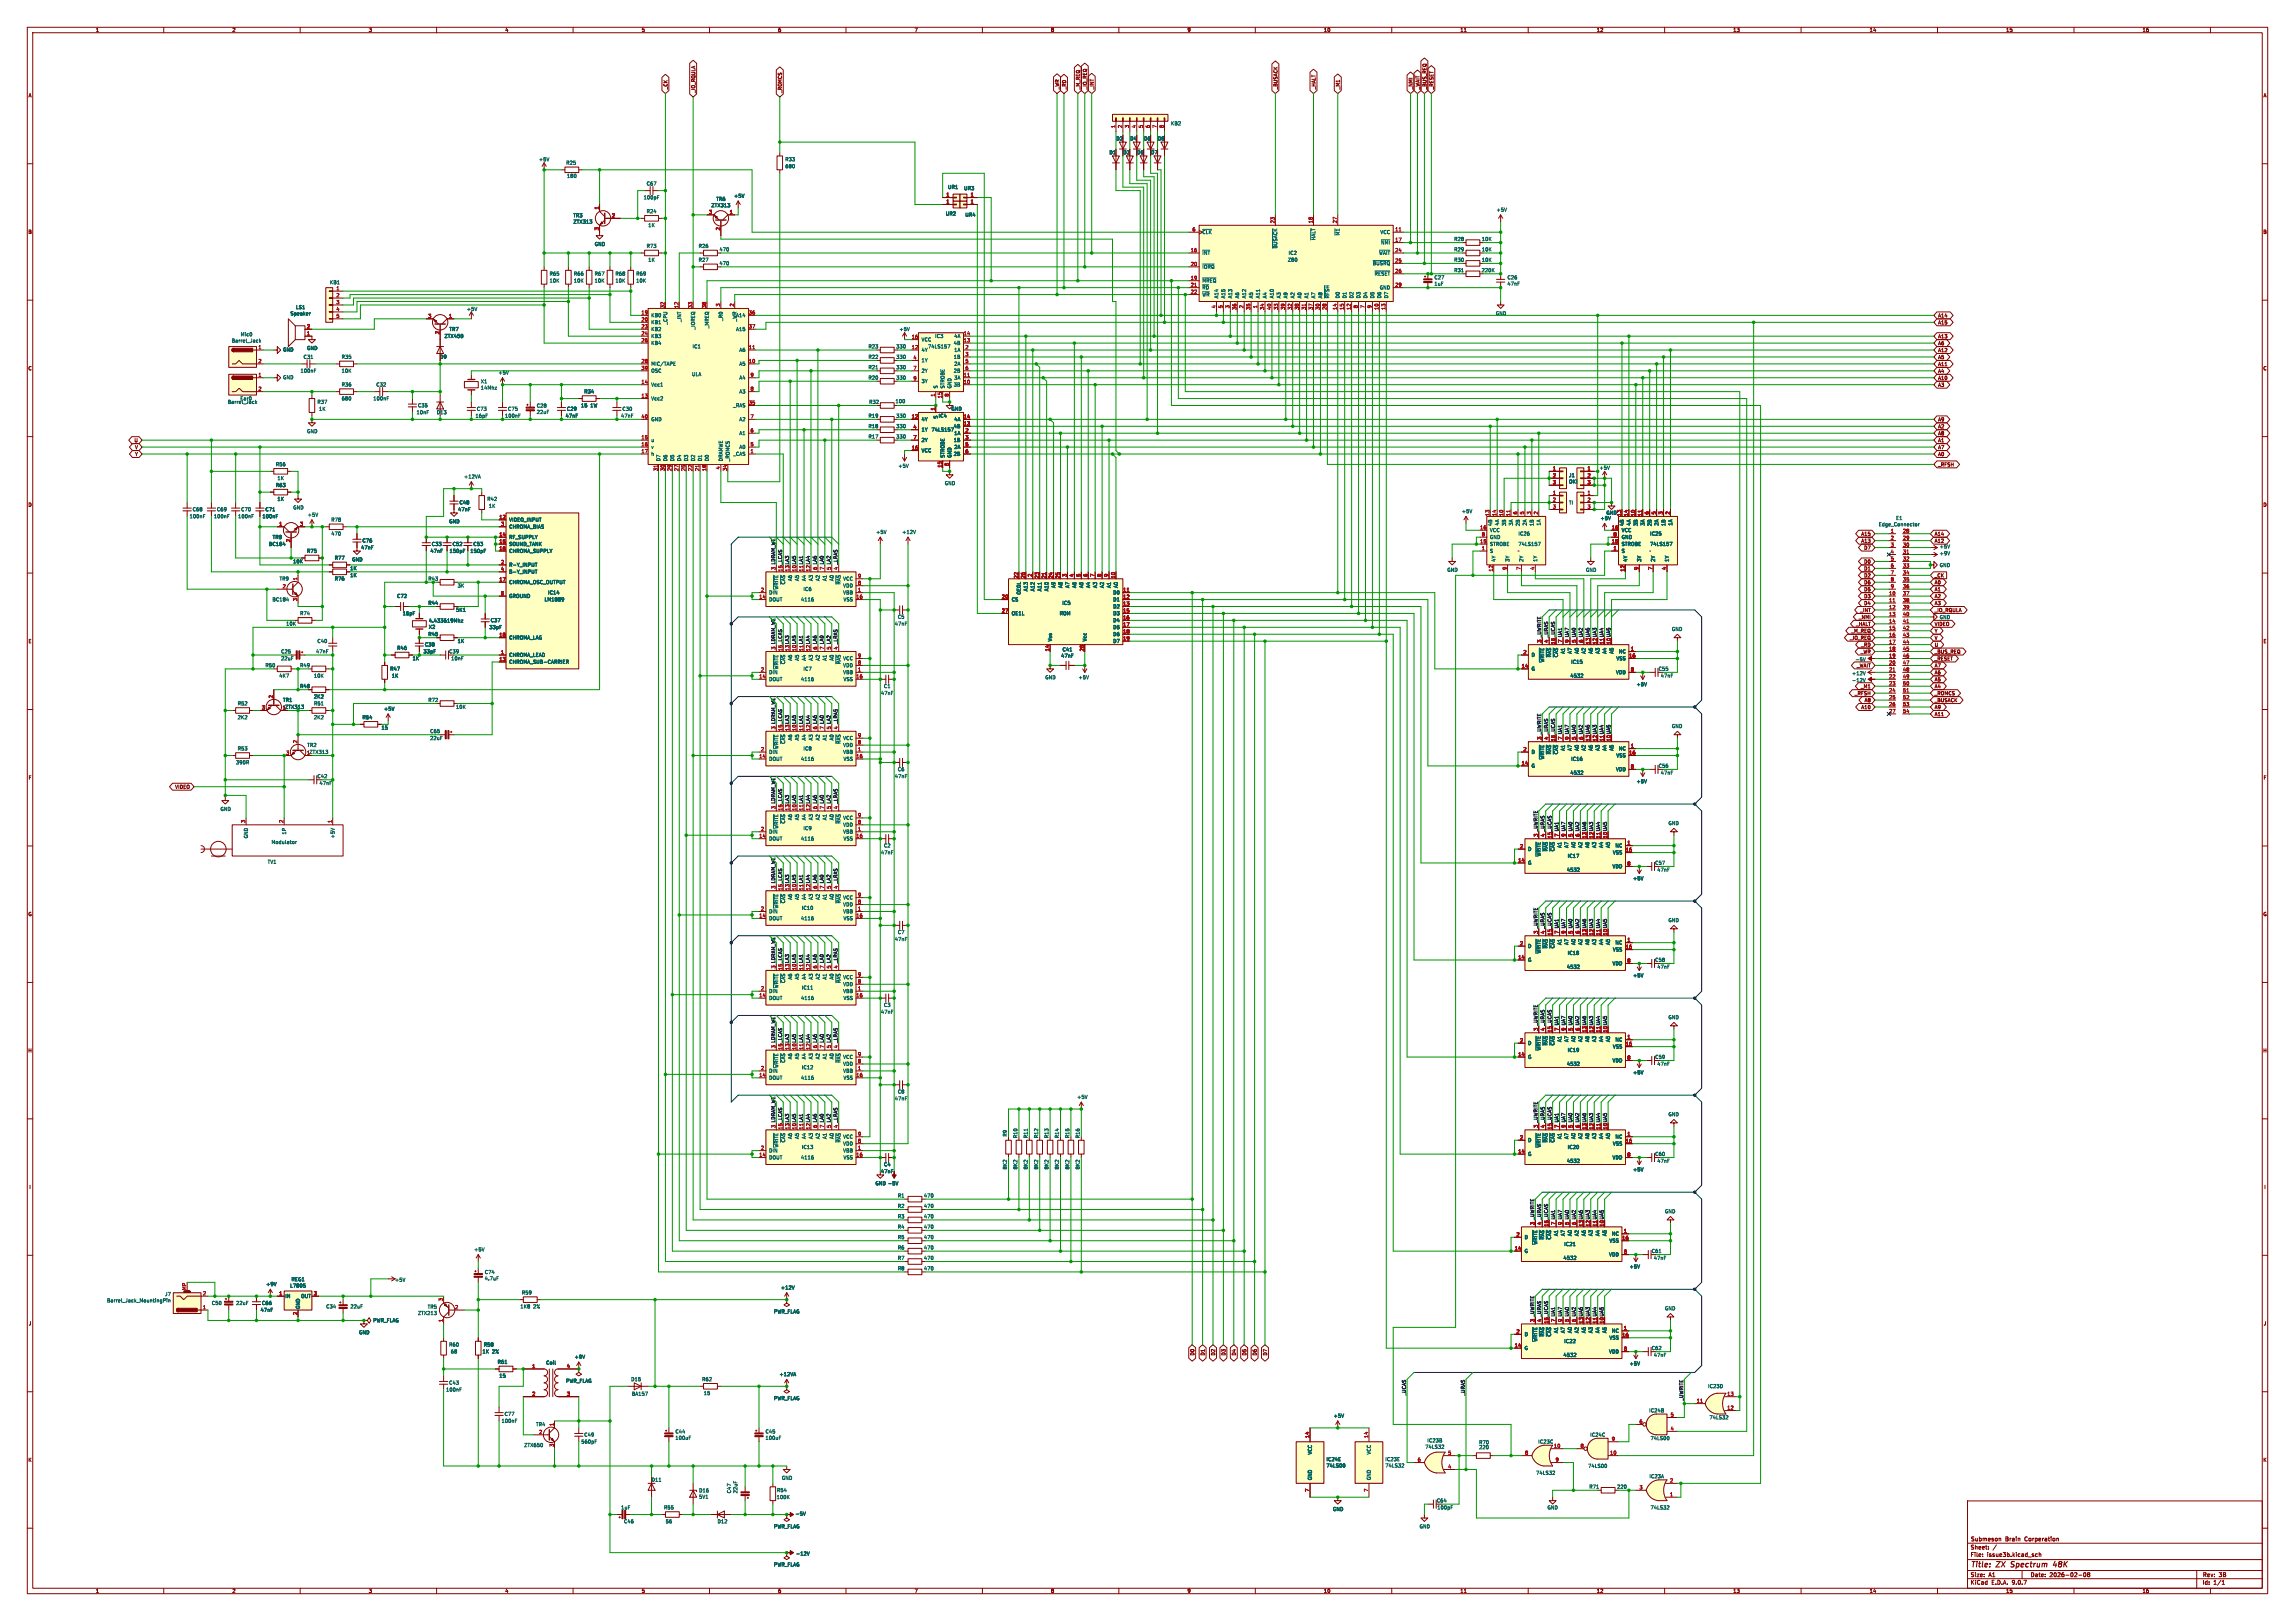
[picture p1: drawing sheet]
<svg xmlns="http://www.w3.org/2000/svg" width="841mm" height="594mm" viewBox="0 0 841 594" stroke-linecap="round" stroke-linejoin="round" font-family="sans-serif">
<defs><g id="words">
<g font-size="2.8" fill="#840000">
<text x="722" y="574.9">Title:</text>
<text x="731.7" y="574.9">ZX</text>
<text x="737.8" y="574.9">Spectrum</text>
<text x="754.1" y="574.9">48K</text>
</g>
<g font-size="2.1" fill="#840000">
<text x="722" y="568">Sheet:</text>
<text x="722" y="565.2">Submeson</text>
<text x="735.1" y="565.2">Brain</text>
<text x="742.7" y="565.2">Corperation</text>
<text x="722" y="570.7">File:</text>
<text x="728.1" y="570.7">issue3b.kicad_sch</text>
<text x="722" y="580.9">KiCad</text>
<text x="722" y="578.1">Size:</text>
<text x="728.7" y="578.1">A1</text>
<text x="729.7" y="580.9">E.D.A.</text>
<text x="737.3" y="580.9">9.0.7</text>
<text x="744" y="578.1">Date:</text>
<text x="751" y="578.1">2026-02-08</text>
<text x="807" y="578.3">Rev:</text>
<text x="807" y="580.9">Id:</text>
<text x="811.1" y="580.9">1/1</text>
<text x="813.4" y="578.3">3B</text>
</g>
<g font-size="1.8" fill="#840000">
<text x="35" y="11.9">1</text>
<text x="85" y="11.9">2</text>
<text x="135" y="11.9">3</text>
<text x="185" y="11.9">4</text>
<text x="235" y="11.9">5</text>
<text x="285" y="11.9">6</text>
<text x="335" y="11.9">7</text>
<text x="385" y="11.9">8</text>
<text x="435" y="11.9">9</text>
<text x="485" y="11.9">10</text>
<text x="535" y="11.9">11</text>
<text x="585" y="11.9">12</text>
<text x="635" y="11.9">13</text>
<text x="685" y="11.9">14</text>
<text x="735" y="11.9">15</text>
<text x="785" y="11.9">16</text>
<text x="10.3" y="35.9">A</text>
<text x="244.8" y="32.9" transform="rotate(-90 244.8 32.9)">_CK</text>
<text x="255" y="34.1" transform="rotate(-90 255 34.1)">_IO_RQULA</text>
<text x="286.7" y="34.1" transform="rotate(-90 286.7 34.1)">_ROMCS</text>
<text x="388.3" y="32.9" transform="rotate(-90 388.3 32.9)">_WR</text>
<text x="390.8" y="32.9" transform="rotate(-90 390.8 32.9)">_RD</text>
<text x="395.9" y="32.9" transform="rotate(-90 395.9 32.9)">_M_REQ</text>
<text x="398.5" y="32.9" transform="rotate(-90 398.5 32.9)">_IO_REQ</text>
<text x="401" y="32.9" transform="rotate(-90 401 32.9)">_INT</text>
<text x="468.3" y="32.9" transform="rotate(-90 468.3 32.9)">_BUSACK</text>
<text x="482.3" y="32.9" transform="rotate(-90 482.3 32.9)">_HALT</text>
<text x="491.2" y="32.9" transform="rotate(-90 491.2 32.9)">_M1</text>
<text x="517.8" y="32.9" transform="rotate(-90 517.8 32.9)">_NMI</text>
<text x="520.4" y="32.9" transform="rotate(-90 520.4 32.9)">_WAIT</text>
<text x="522.9" y="32.9" transform="rotate(-90 522.9 32.9)">_BUS_REQ</text>
<text x="525.5" y="32.9" transform="rotate(-90 525.5 32.9)">_RESET</text>
<text x="829.3" y="35.9">A</text>
<text x="10.3" y="85.9">B</text>
<text x="829.2" y="85.9">B</text>
<text x="710.1" y="119.1">A15</text>
<text x="710.1" y="116.5">A14</text>
<text x="710.1" y="124.1">A13</text>
<text x="710.1" y="131.8">A5</text>
<text x="710.1" y="126.7">A6</text>
<text x="710.1" y="129.2">A12</text>
<text x="10.3" y="135.9">C</text>
<text x="710.1" y="134.3">A11</text>
<text x="710.1" y="136.8">A4</text>
<text x="829.2" y="135.9">C</text>
<text x="710.1" y="141.9">A3</text>
<text x="710.1" y="139.4">A10</text>
<text x="710.1" y="154.6">A9</text>
<text x="710.1" y="159.7">A8</text>
<text x="710.1" y="157.2">A2</text>
<text x="49.1" y="162.2">U</text>
<text x="49.3" y="167.3">Y</text>
<text x="49.3" y="164.8">V</text>
<text x="710.1" y="162.2">A1</text>
<text x="710.1" y="164.8">A7</text>
<text x="710.1" y="167.3">A0</text>
<text x="710.1" y="171.1">_RFSH</text>
<text x="10.3" y="185.9">D</text>
<text x="829.2" y="185.9">D</text>
<text x="681.9" y="196.5">A15</text>
<text x="708.8" y="196.5">A14</text>
<text x="681.9" y="199.1">A13</text>
<text x="683" y="201.6">D7</text>
<text x="708.8" y="199.1">A12</text>
<text x="683" y="206.7">D0</text>
<text x="683" y="209.2">D1</text>
<text x="683" y="211.8">D2</text>
<text x="683" y="214.3">D6</text>
<text x="708.8" y="211.8">_CK</text>
<text x="708.8" y="214.3">A0</text>
<text x="683" y="216.9">D5</text>
<text x="683" y="221.9">D4</text>
<text x="683" y="219.4">D3</text>
<text x="708.8" y="221.9">A3</text>
<text x="708.8" y="219.4">A2</text>
<text x="708.8" y="216.9">A1</text>
<text x="681.1" y="227">_NMI</text>
<text x="681.6" y="224.5">_INT</text>
<text x="708.8" y="224.5">_IO_RQULA</text>
<text x="678.3" y="232.1">_M_REQ</text>
<text x="680.1" y="229.6">_HALT</text>
<text x="708.8" y="232.1">Y</text>
<text x="708.8" y="229.6">VIDEO</text>
<text x="10.3" y="235.9">E</text>
<text x="567.4" y="235.7" transform="rotate(-90 567.4 235.7)">4 _URAS</text>
<text x="570" y="236.3" transform="rotate(-90 570 236.3)">15 _UCAS</text>
<text x="582.7" y="236.3" transform="rotate(-90 582.7 236.3)">13 UA6</text>
<text x="585.2" y="236.3" transform="rotate(-90 585.2 236.3)">12 UA3</text>
<text x="590.3" y="236.3" transform="rotate(-90 590.3 236.3)">10 UA5</text>
<text x="677.8" y="234.6">_IO_REQ</text>
<text x="681.7" y="239.7">_WR</text>
<text x="681.9" y="237.2">_RD</text>
<text x="708.8" y="239.7">_BUS_REQ</text>
<text x="708.8" y="237.2">U</text>
<text x="708.8" y="234.6">V</text>
<text x="829.3" y="235.9">E</text>
<text x="680.4" y="244.8">_WAIT</text>
<text x="708.8" y="242.3">_RESET</text>
<text x="708.8" y="244.8">A7</text>
<text x="708.8" y="249.9">A5</text>
<text x="708.8" y="247.3">A6</text>
<text x="679.6" y="255">_RFSH</text>
<text x="681.8" y="252.4">_M1</text>
<text x="683.1" y="257.5">A8</text>
<text x="708.8" y="257.5">_BUSACK</text>
<text x="708.8" y="252.4">A4</text>
<text x="708.8" y="255">_ROMCS</text>
<text x="681.9" y="260">A10</text>
<text x="708.8" y="260">A9</text>
<text x="708.8" y="262.6">A11</text>
<text x="567.4" y="271.2" transform="rotate(-90 567.4 271.2)">4 _URAS</text>
<text x="570" y="271.8" transform="rotate(-90 570 271.8)">15 _UCAS</text>
<text x="582.7" y="271.8" transform="rotate(-90 582.7 271.8)">13 UA6</text>
<text x="585.2" y="271.8" transform="rotate(-90 585.2 271.8)">12 UA3</text>
<text x="590.3" y="271.8" transform="rotate(-90 590.3 271.8)">10 UA5</text>
<text x="10.3" y="285.9">F</text>
<text x="829.3" y="285.9">F</text>
<text x="64" y="289.2">VIDEO</text>
<text x="566.2" y="306.8" transform="rotate(-90 566.2 306.8)">4 _URAS</text>
<text x="568.7" y="307.4" transform="rotate(-90 568.7 307.4)">15 _UCAS</text>
<text x="581.4" y="307.4" transform="rotate(-90 581.4 307.4)">13 UA6</text>
<text x="583.9" y="307.4" transform="rotate(-90 583.9 307.4)">12 UA3</text>
<text x="589" y="307.4" transform="rotate(-90 589 307.4)">10 UA5</text>
<text x="10.3" y="335.9">G</text>
<text x="829.2" y="335.9">G</text>
<text x="566.2" y="342.3" transform="rotate(-90 566.2 342.3)">4 _URAS</text>
<text x="568.7" y="342.9" transform="rotate(-90 568.7 342.9)">15 _UCAS</text>
<text x="581.4" y="342.9" transform="rotate(-90 581.4 342.9)">13 UA6</text>
<text x="583.9" y="342.9" transform="rotate(-90 583.9 342.9)">12 UA3</text>
<text x="589" y="342.9" transform="rotate(-90 589 342.9)">10 UA5</text>
<text x="566.2" y="377.9" transform="rotate(-90 566.2 377.9)">4 _URAS</text>
<text x="568.7" y="378.5" transform="rotate(-90 568.7 378.5)">15 _UCAS</text>
<text x="581.4" y="378.5" transform="rotate(-90 581.4 378.5)">13 UA6</text>
<text x="583.9" y="378.5" transform="rotate(-90 583.9 378.5)">12 UA3</text>
<text x="589" y="378.5" transform="rotate(-90 589 378.5)">10 UA5</text>
<text x="10.2" y="385.9">H</text>
<text x="829.2" y="385.9">H</text>
<text x="566.2" y="413.5" transform="rotate(-90 566.2 413.5)">4 _URAS</text>
<text x="568.7" y="414.1" transform="rotate(-90 568.7 414.1)">15 _UCAS</text>
<text x="581.4" y="414.1" transform="rotate(-90 581.4 414.1)">13 UA6</text>
<text x="583.9" y="414.1" transform="rotate(-90 583.9 414.1)">12 UA3</text>
<text x="589" y="414.1" transform="rotate(-90 589 414.1)">10 UA5</text>
<text x="10.6" y="435.9">I</text>
<text x="829.6" y="435.9">I</text>
<text x="564.9" y="449" transform="rotate(-90 564.9 449)">4 _URAS</text>
<text x="567.4" y="449.6" transform="rotate(-90 567.4 449.6)">15 _UCAS</text>
<text x="580.1" y="449.6" transform="rotate(-90 580.1 449.6)">13 UA6</text>
<text x="582.7" y="449.6" transform="rotate(-90 582.7 449.6)">12 UA3</text>
<text x="587.8" y="449.6" transform="rotate(-90 587.8 449.6)">10 UA5</text>
<text x="10.4" y="485.9">J</text>
<text x="564.9" y="484.6" transform="rotate(-90 564.9 484.6)">4 _URAS</text>
<text x="567.4" y="485.2" transform="rotate(-90 567.4 485.2)">15 _UCAS</text>
<text x="580.1" y="485.2" transform="rotate(-90 580.1 485.2)">13 UA6</text>
<text x="582.7" y="485.2" transform="rotate(-90 582.7 485.2)">12 UA3</text>
<text x="587.8" y="485.2" transform="rotate(-90 587.8 485.2)">10 UA5</text>
<text x="829.4" y="485.9">J</text>
<text x="437.8" y="496.9" transform="rotate(-90 437.8 496.9)">D0</text>
<text x="441.6" y="496.9" transform="rotate(-90 441.6 496.9)">D1</text>
<text x="445.5" y="496.9" transform="rotate(-90 445.5 496.9)">D2</text>
<text x="449.3" y="496.9" transform="rotate(-90 449.3 496.9)">D3</text>
<text x="453.1" y="496.9" transform="rotate(-90 453.1 496.9)">D4</text>
<text x="456.9" y="496.9" transform="rotate(-90 456.9 496.9)">D5</text>
<text x="460.7" y="496.9" transform="rotate(-90 460.7 496.9)">D6</text>
<text x="464.5" y="496.9" transform="rotate(-90 464.5 496.9)">D7</text>
<text x="10.3" y="535.9">K</text>
<text x="829.2" y="535.9">K</text>
<text x="35" y="583.9">1</text>
<text x="85" y="583.9">2</text>
<text x="135" y="583.9">3</text>
<text x="185" y="583.9">4</text>
<text x="235" y="583.9">5</text>
<text x="285" y="583.9">6</text>
<text x="335" y="583.9">7</text>
<text x="385" y="583.9">8</text>
<text x="435" y="583.9">9</text>
<text x="485" y="583.9">10</text>
<text x="535" y="583.9">11</text>
<text x="585" y="583.9">12</text>
<text x="635" y="583.9">13</text>
<text x="685" y="583.9">14</text>
<text x="735" y="583.9">15</text>
<text x="785" y="583.9">16</text>
</g>
<g font-size="1.8" fill="#a90000">
<text x="408.7" y="47.1" transform="rotate(-90 408.7 47.1)">1</text>
<text x="411.2" y="47.1" transform="rotate(-90 411.2 47.1)">2</text>
<text x="413.8" y="47.1" transform="rotate(-90 413.8 47.1)">3</text>
<text x="416.3" y="47.1" transform="rotate(-90 416.3 47.1)">4</text>
<text x="418.8" y="47.1" transform="rotate(-90 418.8 47.1)">5</text>
<text x="421.4" y="47.1" transform="rotate(-90 421.4 47.1)">6</text>
<text x="423.9" y="47.1" transform="rotate(-90 423.9 47.1)">7</text>
<text x="426.5" y="47.1" transform="rotate(-90 426.5 47.1)">8</text>
<text x="219.5" y="76.9" transform="rotate(-90 219.5 76.9)">1</text>
<text x="346.6" y="74.7">1</text>
<text x="346.6" y="72.1">1</text>
<text x="355.5" y="74.7">1</text>
<text x="355.5" y="72.1">1</text>
<text x="224.1" y="79.8">2</text>
<text x="259.6" y="78.5">3</text>
<text x="267.3" y="78.5">1</text>
<text x="467.1" y="82" transform="rotate(-90 467.1 82)">23</text>
<text x="481.1" y="82" transform="rotate(-90 481.1 82)">18</text>
<text x="490" y="82" transform="rotate(-90 490 82)">27</text>
<text x="219.5" y="84.5" transform="rotate(-90 219.5 84.5)">3</text>
<text x="263.9" y="84.5" transform="rotate(-90 263.9 84.5)">2</text>
<text x="436.8" y="84.8">6</text>
<text x="511.1" y="84.8">11</text>
<text x="511.1" y="88.6">17</text>
<text x="436.2" y="92.5">16</text>
<text x="511.1" y="92.5">24</text>
<text x="436.2" y="97.5">20</text>
<text x="511.1" y="96.3">25</text>
<text x="511.1" y="100.1">26</text>
<text x="123.1" y="106.4">1</text>
<text x="436.2" y="102.6">19</text>
<text x="436.2" y="105.2">21</text>
<text x="436.2" y="107.7">22</text>
<text x="511.1" y="105.2">29</text>
<text x="123.1" y="109">2</text>
<text x="123.1" y="111.5">3</text>
<text x="243.6" y="113.1" transform="rotate(-90 243.6 113.1)">32</text>
<text x="248.7" y="113.1" transform="rotate(-90 248.7 113.1)">12</text>
<text x="253.7" y="113.1" transform="rotate(-90 253.7 113.1)">33</text>
<text x="258.8" y="113.1" transform="rotate(-90 258.8 113.1)">38</text>
<text x="263.9" y="112.5" transform="rotate(-90 263.9 112.5)">3</text>
<text x="269" y="112.5" transform="rotate(-90 269 112.5)">2</text>
<text x="445.5" y="113.1" transform="rotate(-90 445.5 113.1)">4</text>
<text x="448.1" y="113.1" transform="rotate(-90 448.1 113.1)">5</text>
<text x="450.6" y="113.1" transform="rotate(-90 450.6 113.1)">3</text>
<text x="453.1" y="113.7" transform="rotate(-90 453.1 113.7)">36</text>
<text x="455.7" y="113.1" transform="rotate(-90 455.7 113.1)">2</text>
<text x="458.2" y="113.7" transform="rotate(-90 458.2 113.7)">35</text>
<text x="460.8" y="113.1" transform="rotate(-90 460.8 113.1)">1</text>
<text x="463.3" y="113.7" transform="rotate(-90 463.3 113.7)">34</text>
<text x="465.8" y="113.7" transform="rotate(-90 465.8 113.7)">40</text>
<text x="468.4" y="113.7" transform="rotate(-90 468.4 113.7)">33</text>
<text x="470.9" y="113.7" transform="rotate(-90 470.9 113.7)">39</text>
<text x="473.5" y="113.7" transform="rotate(-90 473.5 113.7)">32</text>
<text x="476" y="113.7" transform="rotate(-90 476 113.7)">38</text>
<text x="478.5" y="113.7" transform="rotate(-90 478.5 113.7)">31</text>
<text x="481.1" y="113.7" transform="rotate(-90 481.1 113.7)">37</text>
<text x="483.6" y="113.7" transform="rotate(-90 483.6 113.7)">30</text>
<text x="486.2" y="113.7" transform="rotate(-90 486.2 113.7)">28</text>
<text x="490" y="113.7" transform="rotate(-90 490 113.7)">14</text>
<text x="492.5" y="113.7" transform="rotate(-90 492.5 113.7)">15</text>
<text x="495" y="113.7" transform="rotate(-90 495 113.7)">12</text>
<text x="497.6" y="113.1" transform="rotate(-90 497.6 113.1)">8</text>
<text x="500.1" y="113.1" transform="rotate(-90 500.1 113.1)">7</text>
<text x="502.7" y="113.1" transform="rotate(-90 502.7 113.1)">9</text>
<text x="505.2" y="113.7" transform="rotate(-90 505.2 113.7)">10</text>
<text x="507.7" y="113.7" transform="rotate(-90 507.7 113.7)">13</text>
<text x="123.1" y="114">4</text>
<text x="123.1" y="116.6">5</text>
<text x="156.8" y="116.6">3</text>
<text x="164.4" y="116.6">1</text>
<text x="234.9" y="115.3">19</text>
<text x="234.9" y="117.9">20</text>
<text x="274.3" y="115.3">36</text>
<text x="112.3" y="122.9">1</text>
<text x="112.3" y="120.4">2</text>
<text x="161" y="122.6" transform="rotate(-90 161 122.6)">2</text>
<text x="234.9" y="120.4">23</text>
<text x="234.9" y="122.9">24</text>
<text x="234.9" y="125.5">26</text>
<text x="274.3" y="120.4">37</text>
<text x="334" y="124.2">16</text>
<text x="353" y="122.9">14</text>
<text x="353" y="125.5">13</text>
<text x="94.5" y="128">1</text>
<text x="274.3" y="128">11</text>
<text x="334" y="128">12</text>
<text x="334.6" y="131.8">4</text>
<text x="353.6" y="128">2</text>
<text x="353.6" y="130.6">3</text>
<text x="94.5" y="133.1">2</text>
<text x="234.9" y="133.1">28</text>
<text x="234.9" y="135.6">39</text>
<text x="274.3" y="133.1">10</text>
<text x="334.6" y="135.6">7</text>
<text x="353.6" y="133.1">5</text>
<text x="353.6" y="135.6">6</text>
<text x="94.5" y="138.2">1</text>
<text x="94.5" y="143.3">2</text>
<text x="234.9" y="140.7">14</text>
<text x="274.9" y="138.2">9</text>
<text x="274.9" y="143.3">8</text>
<text x="334.6" y="139.4">9</text>
<text x="353" y="138.2">11</text>
<text x="353" y="140.7">10</text>
<text x="234.9" y="145.8">13</text>
<text x="274.3" y="148.3">35</text>
<text x="342.6" y="145.5" transform="rotate(-90 342.6 145.5)">1</text>
<text x="345.2" y="146.1" transform="rotate(-90 345.2 146.1)">15</text>
<text x="347.7" y="145.5" transform="rotate(-90 347.7 145.5)">8</text>
<text x="234.9" y="153.4">40</text>
<text x="274.9" y="153.4">7</text>
<text x="334" y="153.4">12</text>
<text x="342.6" y="150.6" transform="rotate(-90 342.6 150.6)">1</text>
<text x="353" y="153.4">14</text>
<text x="353" y="156">13</text>
<text x="234.9" y="161">15</text>
<text x="274.9" y="158.5">6</text>
<text x="334.6" y="157.2">4</text>
<text x="334.6" y="161">7</text>
<text x="353.6" y="158.5">2</text>
<text x="353.6" y="161">3</text>
<text x="234.9" y="163.6">16</text>
<text x="234.9" y="166.1">17</text>
<text x="274.9" y="163.6">5</text>
<text x="274.9" y="166.1">1</text>
<text x="334" y="164.8">16</text>
<text x="353.6" y="163.6">5</text>
<text x="353.6" y="166.1">6</text>
<text x="241" y="172.8" transform="rotate(-90 241 172.8)">31</text>
<text x="243.6" y="172.8" transform="rotate(-90 243.6 172.8)">30</text>
<text x="246.1" y="172.8" transform="rotate(-90 246.1 172.8)">29</text>
<text x="248.7" y="172.8" transform="rotate(-90 248.7 172.8)">27</text>
<text x="251.2" y="172.8" transform="rotate(-90 251.2 172.8)">25</text>
<text x="253.7" y="172.8" transform="rotate(-90 253.7 172.8)">22</text>
<text x="256.3" y="172.8" transform="rotate(-90 256.3 172.8)">21</text>
<text x="258.8" y="172.8" transform="rotate(-90 258.8 172.8)">18</text>
<text x="263.9" y="172.2" transform="rotate(-90 263.9 172.2)">4</text>
<text x="266.4" y="172.8" transform="rotate(-90 266.4 172.8)">34</text>
<text x="345.2" y="171.5" transform="rotate(-90 345.2 171.5)">15</text>
<text x="347.7" y="170.9" transform="rotate(-90 347.7 170.9)">8</text>
<text x="568.9" y="172.5">1</text>
<text x="581.6" y="172.5">1</text>
<text x="568.9" y="175">2</text>
<text x="568.9" y="177.5">3</text>
<text x="581.6" y="175">2</text>
<text x="581.6" y="177.5">3</text>
<text x="568.9" y="181.4">1</text>
<text x="568.9" y="183.9">2</text>
<text x="581.6" y="181.4">1</text>
<text x="581.6" y="183.9">2</text>
<text x="182.8" y="190.2">12</text>
<text x="545.8" y="189.3" transform="rotate(-90 545.8 189.3)">13</text>
<text x="548.4" y="189.3" transform="rotate(-90 548.4 189.3)">14</text>
<text x="550.9" y="189.3" transform="rotate(-90 550.9 189.3)">10</text>
<text x="553.5" y="189.3" transform="rotate(-90 553.5 189.3)">11</text>
<text x="556" y="188.7" transform="rotate(-90 556 188.7)">6</text>
<text x="558.5" y="188.7" transform="rotate(-90 558.5 188.7)">5</text>
<text x="561.1" y="188.7" transform="rotate(-90 561.1 188.7)">3</text>
<text x="563.6" y="188.7" transform="rotate(-90 563.6 188.7)">2</text>
<text x="568.9" y="186.4">3</text>
<text x="581.6" y="186.4">3</text>
<text x="594.1" y="189.3" transform="rotate(-90 594.1 189.3)">13</text>
<text x="596.6" y="189.3" transform="rotate(-90 596.6 189.3)">14</text>
<text x="599.2" y="189.3" transform="rotate(-90 599.2 189.3)">10</text>
<text x="601.7" y="189.3" transform="rotate(-90 601.7 189.3)">11</text>
<text x="604.3" y="188.7" transform="rotate(-90 604.3 188.7)">6</text>
<text x="606.8" y="188.7" transform="rotate(-90 606.8 188.7)">5</text>
<text x="609.3" y="188.7" transform="rotate(-90 609.3 188.7)">3</text>
<text x="611.9" y="188.7" transform="rotate(-90 611.9 188.7)">2</text>
<text x="102.2" y="192.8">1</text>
<text x="109.8" y="192.8">3</text>
<text x="182.8" y="196.6">14</text>
<text x="183.4" y="192.8">3</text>
<text x="542.2" y="194.1">16</text>
<text x="542.9" y="196.6">8</text>
<text x="590.5" y="194.1">16</text>
<text x="591.1" y="196.6">8</text>
<text x="692.7" y="195.3">1</text>
<text x="692.7" y="197.9">2</text>
<text x="697.2" y="195.3">28</text>
<text x="697.2" y="197.9">29</text>
<text x="106.4" y="198.8" transform="rotate(-90 106.4 198.8)">2</text>
<text x="182.8" y="199.1">15</text>
<text x="182.8" y="201.7">16</text>
<text x="542.2" y="199.1">15</text>
<text x="542.9" y="201.7">1</text>
<text x="590.5" y="199.1">15</text>
<text x="591.1" y="201.7">1</text>
<text x="692.7" y="200.4">3</text>
<text x="692.7" y="202.9">4</text>
<text x="697.2" y="200.4">30</text>
<text x="697.2" y="202.9">31</text>
<text x="183.4" y="206.8">2</text>
<text x="183.4" y="209.3">4</text>
<text x="547.1" y="209.6" transform="rotate(-90 547.1 209.6)">12</text>
<text x="552.2" y="209" transform="rotate(-90 552.2 209)">9</text>
<text x="557.3" y="209" transform="rotate(-90 557.3 209)">7</text>
<text x="562.4" y="209" transform="rotate(-90 562.4 209)">4</text>
<text x="595.4" y="209.6" transform="rotate(-90 595.4 209.6)">12</text>
<text x="600.5" y="209" transform="rotate(-90 600.5 209)">9</text>
<text x="605.5" y="209" transform="rotate(-90 605.5 209)">7</text>
<text x="610.6" y="209" transform="rotate(-90 610.6 209)">4</text>
<text x="692.7" y="205.5">5</text>
<text x="692.7" y="208">6</text>
<text x="697.2" y="205.5">32</text>
<text x="697.2" y="208">33</text>
<text x="103.4" y="215.6">2</text>
<text x="109" y="212.8" transform="rotate(-90 109 212.8)">1</text>
<text x="182.8" y="213.1">17</text>
<text x="287.9" y="214.3" transform="rotate(-90 287.9 214.3)">~{CAS}</text>
<text x="314.3" y="211.8">9</text>
<text x="314.3" y="214.4">8</text>
<text x="373.1" y="212.1" transform="rotate(-90 373.1 212.1)">22</text>
<text x="375.7" y="212.1" transform="rotate(-90 375.7 212.1)">26</text>
<text x="378.2" y="211.5" transform="rotate(-90 378.2 211.5)">2</text>
<text x="380.7" y="212.1" transform="rotate(-90 380.7 212.1)">23</text>
<text x="383.3" y="212.1" transform="rotate(-90 383.3 212.1)">21</text>
<text x="385.8" y="212.1" transform="rotate(-90 385.8 212.1)">24</text>
<text x="388.4" y="212.1" transform="rotate(-90 388.4 212.1)">25</text>
<text x="390.9" y="211.5" transform="rotate(-90 390.9 211.5)">3</text>
<text x="393.4" y="211.5" transform="rotate(-90 393.4 211.5)">4</text>
<text x="396" y="211.5" transform="rotate(-90 396 211.5)">5</text>
<text x="398.5" y="211.5" transform="rotate(-90 398.5 211.5)">6</text>
<text x="401.1" y="211.5" transform="rotate(-90 401.1 211.5)">7</text>
<text x="403.6" y="211.5" transform="rotate(-90 403.6 211.5)">8</text>
<text x="406.1" y="211.5" transform="rotate(-90 406.1 211.5)">9</text>
<text x="408.7" y="212.1" transform="rotate(-90 408.7 212.1)">10</text>
<text x="692.7" y="210.6">7</text>
<text x="692.7" y="213.1">8</text>
<text x="692.7" y="215.6">9</text>
<text x="697.2" y="210.6">34</text>
<text x="697.2" y="213.1">35</text>
<text x="697.2" y="215.6">36</text>
<text x="109" y="220.4" transform="rotate(-90 109 220.4)">3</text>
<text x="183.4" y="218.2">5</text>
<text x="278.1" y="219.5">14</text>
<text x="278.7" y="216.9">2</text>
<text x="285.3" y="216.2" transform="rotate(-90 285.3 216.2)">~{WRITE}</text>
<text x="313.6" y="219.5">16</text>
<text x="314.3" y="216.9">1</text>
<text x="367" y="219.5">20</text>
<text x="411.4" y="216.9">11</text>
<text x="411.4" y="219.5">12</text>
<text x="411.4" y="222">13</text>
<text x="692.1" y="218.2">10</text>
<text x="692.1" y="220.7">11</text>
<text x="697.2" y="218.2">37</text>
<text x="697.2" y="220.7">38</text>
<text x="367" y="224.5">27</text>
<text x="411.4" y="224.5">15</text>
<text x="411.4" y="227.1">16</text>
<text x="692.1" y="223.3">12</text>
<text x="692.1" y="225.8">13</text>
<text x="697.2" y="223.3">39</text>
<text x="697.2" y="225.8">40</text>
<text x="182.8" y="233.4">18</text>
<text x="411.4" y="229.6">17</text>
<text x="411.4" y="232.2">18</text>
<text x="692.1" y="228.3">14</text>
<text x="692.1" y="230.9">15</text>
<text x="692.1" y="233.4">16</text>
<text x="697.2" y="228.3">41</text>
<text x="697.2" y="230.9">42</text>
<text x="697.2" y="233.4">43</text>
<text x="183.4" y="239.8">1</text>
<text x="384.6" y="238.8" transform="rotate(-90 384.6 238.8)">14</text>
<text x="397.3" y="238.8" transform="rotate(-90 397.3 238.8)">28</text>
<text x="411.4" y="234.7">19</text>
<text x="558.1" y="239.8">2</text>
<text x="564.9" y="235.7" transform="rotate(-90 564.9 235.7)">3</text>
<text x="567.4" y="235.7" transform="rotate(-90 567.4 235.7)">4</text>
<text x="570" y="236.3" transform="rotate(-90 570 236.3)">15</text>
<text x="572.5" y="235.7" transform="rotate(-90 572.5 235.7)">7</text>
<text x="575.1" y="235.7" transform="rotate(-90 575.1 235.7)">9</text>
<text x="577.6" y="235.7" transform="rotate(-90 577.6 235.7)">5</text>
<text x="580.1" y="235.7" transform="rotate(-90 580.1 235.7)">6</text>
<text x="582.7" y="236.3" transform="rotate(-90 582.7 236.3)">13</text>
<text x="585.2" y="236.3" transform="rotate(-90 585.2 236.3)">12</text>
<text x="587.8" y="236.3" transform="rotate(-90 587.8 236.3)">11 UA4</text>
<text x="587.8" y="236.3" transform="rotate(-90 587.8 236.3)">11</text>
<text x="590.3" y="236.3" transform="rotate(-90 590.3 236.3)">10</text>
<text x="597.5" y="238.5">1</text>
<text x="692.1" y="236">17</text>
<text x="692.1" y="238.5">18</text>
<text x="697.2" y="236">44</text>
<text x="697.2" y="238.5">45</text>
<text x="182.8" y="242.3">13</text>
<text x="285.3" y="245.4" transform="rotate(-90 285.3 245.4)">~{WRITE}</text>
<text x="287.9" y="243.5" transform="rotate(-90 287.9 243.5)">~{CAS}</text>
<text x="314.3" y="241">9</text>
<text x="314.3" y="243.6">8</text>
<text x="557.5" y="244.9">14</text>
<text x="596.9" y="241">16</text>
<text x="692.1" y="241">19</text>
<text x="692.1" y="243.6">20</text>
<text x="697.2" y="241">46</text>
<text x="697.2" y="243.6">47</text>
<text x="278.1" y="248.7">14</text>
<text x="278.7" y="246.1">2</text>
<text x="313.6" y="248.7">16</text>
<text x="314.3" y="246.1">1</text>
<text x="597.5" y="246.1">8</text>
<text x="692.1" y="246.1">21</text>
<text x="692.1" y="248.7">22</text>
<text x="692.1" y="251.2">23</text>
<text x="697.2" y="246.1">48</text>
<text x="697.2" y="248.7">49</text>
<text x="697.2" y="251.2">50</text>
<text x="100.1" y="256" transform="rotate(-90 100.1 256)">2</text>
<text x="692.1" y="253.7">24</text>
<text x="692.1" y="256.3">25</text>
<text x="697.2" y="253.7">51</text>
<text x="697.2" y="256.3">52</text>
<text x="95.8" y="260.1">3</text>
<text x="103.4" y="260.1">1ZTX313</text>
<text x="692.1" y="258.8">26</text>
<text x="692.1" y="261.4">27</text>
<text x="697.2" y="258.8">53</text>
<text x="697.2" y="261.4">54</text>
<text x="109" y="272.5" transform="rotate(-90 109 272.5)">2</text>
<text x="278.7" y="275.3">2</text>
<text x="285.3" y="274.6" transform="rotate(-90 285.3 274.6)">~{WRITE}</text>
<text x="287.9" y="272.8" transform="rotate(-90 287.9 272.8)">~{CAS}</text>
<text x="314.3" y="270.3">9</text>
<text x="314.3" y="272.8">8</text>
<text x="314.3" y="275.3">1</text>
<text x="558.1" y="275.3">2</text>
<text x="564.9" y="271.2" transform="rotate(-90 564.9 271.2)">3</text>
<text x="567.4" y="271.2" transform="rotate(-90 567.4 271.2)">4</text>
<text x="570" y="271.8" transform="rotate(-90 570 271.8)">15</text>
<text x="572.5" y="271.2" transform="rotate(-90 572.5 271.2)">7</text>
<text x="575.1" y="271.2" transform="rotate(-90 575.1 271.2)">9</text>
<text x="577.6" y="271.2" transform="rotate(-90 577.6 271.2)">5</text>
<text x="580.1" y="271.2" transform="rotate(-90 580.1 271.2)">6</text>
<text x="582.7" y="271.8" transform="rotate(-90 582.7 271.8)">13</text>
<text x="585.2" y="271.8" transform="rotate(-90 585.2 271.8)">12</text>
<text x="587.8" y="271.8" transform="rotate(-90 587.8 271.8)">11 UA4</text>
<text x="587.8" y="271.8" transform="rotate(-90 587.8 271.8)">11</text>
<text x="590.3" y="271.8" transform="rotate(-90 590.3 271.8)">10</text>
<text x="597.5" y="274.1">1</text>
<text x="104.7" y="276.6">3</text>
<text x="278.1" y="277.9">14</text>
<text x="313.6" y="277.9">16</text>
<text x="557.5" y="280.4">14</text>
<text x="596.9" y="276.6">16</text>
<text x="597.5" y="281.7">8</text>
<text x="314.3" y="299.5">9</text>
<text x="89.9" y="301.7" transform="rotate(-90 89.9 301.7)">3</text>
<text x="103.9" y="301.7" transform="rotate(-90 103.9 301.7)">2</text>
<text x="121.7" y="301.7" transform="rotate(-90 121.7 301.7)">1</text>
<text x="278.7" y="304.5">2</text>
<text x="285.3" y="303.8" transform="rotate(-90 285.3 303.8)">~{WRITE}</text>
<text x="287.9" y="302" transform="rotate(-90 287.9 302)">~{CAS}</text>
<text x="314.3" y="302">8</text>
<text x="314.3" y="304.5">1</text>
<text x="278.1" y="307.1">14</text>
<text x="313.6" y="307.1">16</text>
<text x="556.8" y="310.9">2</text>
<text x="563.6" y="306.8" transform="rotate(-90 563.6 306.8)">3</text>
<text x="566.2" y="306.8" transform="rotate(-90 566.2 306.8)">4</text>
<text x="568.7" y="307.4" transform="rotate(-90 568.7 307.4)">15</text>
<text x="571.2" y="306.8" transform="rotate(-90 571.2 306.8)">7</text>
<text x="573.8" y="306.8" transform="rotate(-90 573.8 306.8)">9</text>
<text x="576.3" y="306.8" transform="rotate(-90 576.3 306.8)">5</text>
<text x="578.9" y="306.8" transform="rotate(-90 578.9 306.8)">6</text>
<text x="581.4" y="307.4" transform="rotate(-90 581.4 307.4)">13</text>
<text x="583.9" y="307.4" transform="rotate(-90 583.9 307.4)">12</text>
<text x="586.5" y="307.4" transform="rotate(-90 586.5 307.4)">11 UA4</text>
<text x="586.5" y="307.4" transform="rotate(-90 586.5 307.4)">11</text>
<text x="589" y="307.4" transform="rotate(-90 589 307.4)">10</text>
<text x="596.2" y="309.6">1</text>
<text x="556.2" y="316">14</text>
<text x="595.6" y="312.2">16</text>
<text x="596.2" y="317.2">8</text>
<text x="314.3" y="328.7">9</text>
<text x="278.7" y="333.8">2</text>
<text x="285.3" y="333.1" transform="rotate(-90 285.3 333.1)">~{WRITE}</text>
<text x="287.9" y="331.2" transform="rotate(-90 287.9 331.2)">~{CAS}</text>
<text x="314.3" y="331.2">8</text>
<text x="314.3" y="333.8">1</text>
<text x="278.1" y="336.3">14</text>
<text x="313.6" y="336.3">16</text>
<text x="556.8" y="346.5">2</text>
<text x="563.6" y="342.3" transform="rotate(-90 563.6 342.3)">3</text>
<text x="566.2" y="342.3" transform="rotate(-90 566.2 342.3)">4</text>
<text x="568.7" y="342.9" transform="rotate(-90 568.7 342.9)">15</text>
<text x="571.2" y="342.3" transform="rotate(-90 571.2 342.3)">7</text>
<text x="573.8" y="342.3" transform="rotate(-90 573.8 342.3)">9</text>
<text x="576.3" y="342.3" transform="rotate(-90 576.3 342.3)">5</text>
<text x="578.9" y="342.3" transform="rotate(-90 578.9 342.3)">6</text>
<text x="581.4" y="342.9" transform="rotate(-90 581.4 342.9)">13</text>
<text x="583.9" y="342.9" transform="rotate(-90 583.9 342.9)">12</text>
<text x="586.5" y="342.9" transform="rotate(-90 586.5 342.9)">11 UA4</text>
<text x="586.5" y="342.9" transform="rotate(-90 586.5 342.9)">11</text>
<text x="589" y="342.9" transform="rotate(-90 589 342.9)">10</text>
<text x="595.6" y="347.7">16</text>
<text x="596.2" y="345.2">1</text>
<text x="556.2" y="351.5">14</text>
<text x="596.2" y="352.8">8</text>
<text x="314.3" y="357.9">9</text>
<text x="278.1" y="365.5">14</text>
<text x="278.7" y="363">2</text>
<text x="285.3" y="362.3" transform="rotate(-90 285.3 362.3)">~{WRITE}</text>
<text x="287.9" y="360.4" transform="rotate(-90 287.9 360.4)">~{CAS}</text>
<text x="313.6" y="365.5">16</text>
<text x="314.3" y="360.4">8</text>
<text x="314.3" y="363">1</text>
<text x="563.6" y="377.9" transform="rotate(-90 563.6 377.9)">3</text>
<text x="566.2" y="377.9" transform="rotate(-90 566.2 377.9)">4</text>
<text x="571.2" y="377.9" transform="rotate(-90 571.2 377.9)">7</text>
<text x="573.8" y="377.9" transform="rotate(-90 573.8 377.9)">9</text>
<text x="576.3" y="377.9" transform="rotate(-90 576.3 377.9)">5</text>
<text x="578.9" y="377.9" transform="rotate(-90 578.9 377.9)">6</text>
<text x="556.8" y="382">2</text>
<text x="568.7" y="378.5" transform="rotate(-90 568.7 378.5)">15</text>
<text x="581.4" y="378.5" transform="rotate(-90 581.4 378.5)">13</text>
<text x="583.9" y="378.5" transform="rotate(-90 583.9 378.5)">12</text>
<text x="586.5" y="378.5" transform="rotate(-90 586.5 378.5)">11 UA4</text>
<text x="586.5" y="378.5" transform="rotate(-90 586.5 378.5)">11</text>
<text x="589" y="378.5" transform="rotate(-90 589 378.5)">10</text>
<text x="595.6" y="383.3">16</text>
<text x="596.2" y="380.7">1</text>
<text x="287.9" y="389.6" transform="rotate(-90 287.9 389.6)">~{CAS}</text>
<text x="314.3" y="387.1">9</text>
<text x="314.3" y="389.6">8</text>
<text x="556.2" y="387.1">14</text>
<text x="596.2" y="388.4">8</text>
<text x="278.1" y="394.7">14</text>
<text x="278.7" y="392.2">2</text>
<text x="285.3" y="391.5" transform="rotate(-90 285.3 391.5)">~{WRITE}</text>
<text x="313.6" y="394.7">16</text>
<text x="314.3" y="392.2">1</text>
<text x="563.6" y="413.5" transform="rotate(-90 563.6 413.5)">3</text>
<text x="566.2" y="413.5" transform="rotate(-90 566.2 413.5)">4</text>
<text x="571.2" y="413.5" transform="rotate(-90 571.2 413.5)">7</text>
<text x="573.8" y="413.5" transform="rotate(-90 573.8 413.5)">9</text>
<text x="576.3" y="413.5" transform="rotate(-90 576.3 413.5)">5</text>
<text x="578.9" y="413.5" transform="rotate(-90 578.9 413.5)">6</text>
<text x="287.9" y="418.8" transform="rotate(-90 287.9 418.8)">~{CAS}</text>
<text x="314.3" y="416.3">9</text>
<text x="314.3" y="418.8">8</text>
<text x="556.8" y="417.6">2</text>
<text x="568.7" y="414.1" transform="rotate(-90 568.7 414.1)">15</text>
<text x="581.4" y="414.1" transform="rotate(-90 581.4 414.1)">13</text>
<text x="583.9" y="414.1" transform="rotate(-90 583.9 414.1)">12</text>
<text x="586.5" y="414.1" transform="rotate(-90 586.5 414.1)">11 UA4</text>
<text x="586.5" y="414.1" transform="rotate(-90 586.5 414.1)">11</text>
<text x="589" y="414.1" transform="rotate(-90 589 414.1)">10</text>
<text x="595.6" y="418.8">16</text>
<text x="596.2" y="416.3">1</text>
<text x="278.1" y="423.9">14</text>
<text x="278.7" y="421.4">2</text>
<text x="285.3" y="420.7" transform="rotate(-90 285.3 420.7)">~{WRITE}</text>
<text x="313.6" y="423.9">16</text>
<text x="314.3" y="421.4">1</text>
<text x="556.2" y="422.7">14</text>
<text x="596.2" y="423.9">8</text>
<text x="562.4" y="449" transform="rotate(-90 562.4 449)">3</text>
<text x="564.9" y="449" transform="rotate(-90 564.9 449)">4</text>
<text x="567.4" y="449.6" transform="rotate(-90 567.4 449.6)">15</text>
<text x="570" y="449" transform="rotate(-90 570 449)">7</text>
<text x="572.5" y="449" transform="rotate(-90 572.5 449)">9</text>
<text x="575.1" y="449" transform="rotate(-90 575.1 449)">5</text>
<text x="577.6" y="449" transform="rotate(-90 577.6 449)">6</text>
<text x="580.1" y="449.6" transform="rotate(-90 580.1 449.6)">13</text>
<text x="582.7" y="449.6" transform="rotate(-90 582.7 449.6)">12</text>
<text x="585.2" y="449.6" transform="rotate(-90 585.2 449.6)">11 UA4</text>
<text x="585.2" y="449.6" transform="rotate(-90 585.2 449.6)">11</text>
<text x="587.8" y="449.6" transform="rotate(-90 587.8 449.6)">10</text>
<text x="555.6" y="453.1">2</text>
<text x="594.3" y="454.4">16</text>
<text x="594.9" y="451.9">1</text>
<text x="554.9" y="458.2">14</text>
<text x="594.9" y="459.5">8</text>
<text x="68.3" y="472.9" transform="rotate(-90 68.3 472.9)">MP</text>
<text x="74.2" y="479.8">1</text>
<text x="74.2" y="474.7">2</text>
<text x="102.2" y="474.7">1</text>
<text x="114.9" y="474.7">3</text>
<text x="162.3" y="477" transform="rotate(-90 162.3 477)">3</text>
<text x="166.6" y="479.8">2</text>
<text x="109" y="482" transform="rotate(-90 109 482)">2</text>
<text x="162.3" y="484.6" transform="rotate(-90 162.3 484.6)">1</text>
<text x="562.4" y="484.6" transform="rotate(-90 562.4 484.6)">3</text>
<text x="564.9" y="484.6" transform="rotate(-90 564.9 484.6)">4</text>
<text x="567.4" y="485.2" transform="rotate(-90 567.4 485.2)">15</text>
<text x="570" y="484.6" transform="rotate(-90 570 484.6)">7</text>
<text x="572.5" y="484.6" transform="rotate(-90 572.5 484.6)">9</text>
<text x="575.1" y="484.6" transform="rotate(-90 575.1 484.6)">5</text>
<text x="577.6" y="484.6" transform="rotate(-90 577.6 484.6)">6</text>
<text x="580.1" y="485.2" transform="rotate(-90 580.1 485.2)">13</text>
<text x="582.7" y="485.2" transform="rotate(-90 582.7 485.2)">12</text>
<text x="585.2" y="485.2" transform="rotate(-90 585.2 485.2)">11 UA4</text>
<text x="585.2" y="485.2" transform="rotate(-90 585.2 485.2)">11</text>
<text x="587.8" y="485.2" transform="rotate(-90 587.8 485.2)">10</text>
<text x="555.6" y="488.7">2</text>
<text x="594.3" y="490">16</text>
<text x="594.9" y="487.4">1</text>
<text x="554.9" y="493.8">14</text>
<text x="594.9" y="495">8</text>
<text x="194.9" y="501.4">1</text>
<text x="207.6" y="501.4">4</text>
<text x="194.9" y="511.6">2</text>
<text x="207.6" y="511.6">3</text>
<text x="621.6" y="514.1">11</text>
<text x="632.8" y="511.6">13</text>
<text x="600.6" y="521.7">6</text>
<text x="612.1" y="519.2">5</text>
<text x="632.8" y="516.6">12</text>
<text x="197.4" y="525.5">2</text>
<text x="202.9" y="522.7" transform="rotate(-90 202.9 522.7)">1</text>
<text x="479.8" y="527.1" transform="rotate(-90 479.8 527.1)">14</text>
<text x="501.4" y="527.1" transform="rotate(-90 501.4 527.1)">14</text>
<text x="612.1" y="524.3">4</text>
<text x="202.9" y="530.3" transform="rotate(-90 202.9 530.3)">3</text>
<text x="530.5" y="533.1">5</text>
<text x="558.7" y="533.1">8</text>
<text x="579" y="530.6">8</text>
<text x="589.9" y="533.1">10</text>
<text x="590.5" y="528.1">9</text>
<text x="519.4" y="535.7">6</text>
<text x="530.5" y="538.2">4</text>
<text x="569.9" y="535.7">9</text>
<text x="600.6" y="545.8">3</text>
<text x="611.8" y="543.3">2</text>
<text x="479.8" y="546.8" transform="rotate(-90 479.8 546.8)">7</text>
<text x="501.4" y="546.8" transform="rotate(-90 501.4 546.8)">7</text>
<text x="611.8" y="548.4">1</text>
</g>
<g font-size="1.8" fill="#006464">
<text x="429" y="46.1">KB2</text>
<text x="408.9" y="51.7">D2</text>
<text x="414" y="51.7">D4</text>
<text x="419.1" y="51.7">D6</text>
<text x="424.2" y="51.7">D8</text>
<text x="197.4" y="59.3">+5V</text>
<text x="287.6" y="59.3">R33</text>
<text x="406.4" y="56.7">D1</text>
<text x="411.5" y="56.7">D3</text>
<text x="416.6" y="56.7">D5</text>
<text x="421.6" y="56.7">D7</text>
<text x="207.3" y="60.6">R25</text>
<text x="207.6" y="65.4">180</text>
<text x="287.6" y="61.8">680</text>
<text x="236.8" y="68.2">C67</text>
<text x="347.2" y="69.4">UR1</text>
<text x="353.1" y="69.9">UR3</text>
<text x="235.7" y="73.3">100pF</text>
<text x="260.6" y="76.1">ZTX313</text>
<text x="262.3" y="73.8">TR6</text>
<text x="268.9" y="72.7">+5V</text>
<text x="548.3" y="77.7">+5V</text>
<text x="209.9" y="79.8">TR3</text>
<text x="210" y="82.1">ZTX313</text>
<text x="236.8" y="78.3">R24</text>
<text x="237.4" y="83.4">1K</text>
<text x="346.4" y="79.2">UR2</text>
<text x="353.6" y="79.6">UR4</text>
<text x="440.4" y="86">~{CLK}</text>
<text x="482.2" y="88.2" transform="rotate(-90 482.2 88.2)">~{HALT}</text>
<text x="491.1" y="86.4" transform="rotate(-90 491.1 86.4)">~{M1}</text>
<text x="505.7" y="86">VCC</text>
<text x="505.9" y="89.8">~{NMI}</text>
<text x="532.7" y="88.5">R28</text>
<text x="542.9" y="88.5">10K</text>
<text x="217.8" y="90.3">GND</text>
<text x="236.8" y="91">R73</text>
<text x="255.9" y="91">R26</text>
<text x="263.5" y="92.3">470</text>
<text x="440.4" y="93.6">~{INT}</text>
<text x="468.2" y="91.2" transform="rotate(-90 468.2 91.2)">~{BUSACK}</text>
<text x="472.1" y="93.6">IC2</text>
<text x="505.2" y="93.6">~{WAIT}</text>
<text x="532.7" y="92.3">R29</text>
<text x="542.9" y="92.3">10K</text>
<text x="201.3" y="101.2">R65</text>
<text x="210.1" y="101.2">R66</text>
<text x="217.8" y="101.2">R67</text>
<text x="225.4" y="101.2">R68</text>
<text x="233" y="101.2">R69</text>
<text x="237.4" y="96.1">1K</text>
<text x="255.9" y="96.1">R27</text>
<text x="263.5" y="97.4">470</text>
<text x="440.4" y="98.7">~{IORQ}</text>
<text x="471.8" y="96.1">Z80</text>
<text x="502.9" y="97.4">~{BUSRQ}</text>
<text x="503.6" y="101.2">~{RESET}</text>
<text x="532.7" y="99.9">R31</text>
<text x="532.7" y="96.1">R30</text>
<text x="542.8" y="99.9">220K</text>
<text x="542.9" y="96.1">10K</text>
<text x="120.8" y="104.4">KB1</text>
<text x="201.3" y="103.7">10K</text>
<text x="210.1" y="103.7">10K</text>
<text x="217.8" y="103.7">10K</text>
<text x="225.4" y="103.7">10K</text>
<text x="233" y="103.7">10K</text>
<text x="440.4" y="103.7">~{MREQ}</text>
<text x="440.4" y="106.3">~{RD}</text>
<text x="505.5" y="106.3">GND</text>
<text x="525.5" y="104.9">1uF</text>
<text x="525.5" y="102.6">C27</text>
<text x="552.3" y="102.6">C26</text>
<text x="552.3" y="104.9">47nF</text>
<text x="108.3" y="113.5">LS1</text>
<text x="440.4" y="108.8">~{WR}</text>
<text x="446.6" y="109.5" transform="rotate(-90 446.6 109.5)">A14</text>
<text x="449.2" y="109.5" transform="rotate(-90 449.2 109.5)">A15</text>
<text x="451.7" y="109.5" transform="rotate(-90 451.7 109.5)">A13</text>
<text x="454.3" y="109.5" transform="rotate(-90 454.3 109.5)">A6</text>
<text x="456.8" y="109.5" transform="rotate(-90 456.8 109.5)">A12</text>
<text x="459.3" y="109.5" transform="rotate(-90 459.3 109.5)">A5</text>
<text x="461.9" y="109.5" transform="rotate(-90 461.9 109.5)">A11</text>
<text x="464.4" y="109.5" transform="rotate(-90 464.4 109.5)">A4</text>
<text x="467" y="109.5" transform="rotate(-90 467 109.5)">A10</text>
<text x="469.5" y="109.5" transform="rotate(-90 469.5 109.5)">A3</text>
<text x="472" y="109.5" transform="rotate(-90 472 109.5)">A9</text>
<text x="474.6" y="109.5" transform="rotate(-90 474.6 109.5)">A2</text>
<text x="477.1" y="109.5" transform="rotate(-90 477.1 109.5)">A0</text>
<text x="479.7" y="109.5" transform="rotate(-90 479.7 109.5)">A1</text>
<text x="482.2" y="109.5" transform="rotate(-90 482.2 109.5)">A7</text>
<text x="484.7" y="109.5" transform="rotate(-90 484.7 109.5)">A8</text>
<text x="487.3" y="109.5" transform="rotate(-90 487.3 109.5)">~{RFSH}</text>
<text x="491.1" y="109.5" transform="rotate(-90 491.1 109.5)">D0</text>
<text x="493.6" y="109.5" transform="rotate(-90 493.6 109.5)">D1</text>
<text x="496.2" y="109.5" transform="rotate(-90 496.2 109.5)">D2</text>
<text x="498.7" y="109.5" transform="rotate(-90 498.7 109.5)">D3</text>
<text x="501.2" y="109.5" transform="rotate(-90 501.2 109.5)">D4</text>
<text x="503.8" y="109.5" transform="rotate(-90 503.8 109.5)">D5</text>
<text x="506.3" y="109.5" transform="rotate(-90 506.3 109.5)">D6</text>
<text x="508.9" y="109.5" transform="rotate(-90 508.9 109.5)">D7</text>
<text x="106.3" y="115.8">Speaker</text>
<text x="170.9" y="114.1">+5V</text>
<text x="238.5" y="116.4">KB0</text>
<text x="238.5" y="119">KB1</text>
<text x="244.7" y="119.1" transform="rotate(-90 244.7 119.1)">_CPU</text>
<text x="249.8" y="118.1" transform="rotate(-90 249.8 118.1)">_INT</text>
<text x="265" y="117.7" transform="rotate(-90 265 117.7)">_R0</text>
<text x="269.6" y="116.4">A14</text>
<text x="270.1" y="117.9" transform="rotate(-90 270.1 117.9)">_WR</text>
<text x="548" y="115.7">GND</text>
<text x="84.8" y="125.7">Barrel_Jack</text>
<text x="88.1" y="123.4">Mic0</text>
<text x="162.8" y="124.1">ZTX450</text>
<text x="164.5" y="121.5">TR7</text>
<text x="238.5" y="121.5">KB2</text>
<text x="238.5" y="124.1">KB3</text>
<text x="254.9" y="120.9" transform="rotate(-90 254.9 120.9)">_IOREQ</text>
<text x="259.9" y="120.4" transform="rotate(-90 259.9 120.4)">_MREQ</text>
<text x="269.6" y="121.5">A15</text>
<text x="329.4" y="121.5">+5V</text>
<text x="337.6" y="125.3">VCC</text>
<text x="342.5" y="124.1">IC3</text>
<text x="349.5" y="124.1">4A</text>
<text x="103.6" y="129">GND</text>
<text x="111.1" y="131.7">C31</text>
<text x="112.4" y="128.4">GND</text>
<text x="125.1" y="131.7">R35</text>
<text x="161.1" y="131.7">D9</text>
<text x="238.5" y="126.6">KB4</text>
<text x="253.6" y="127.9">IC1</text>
<text x="270.8" y="129.1">A6</text>
<text x="318.1" y="127.9">R23</text>
<text x="318.1" y="131.7">R22</text>
<text x="328.3" y="127.9">330</text>
<text x="328.3" y="131.7">330</text>
<text x="337.6" y="129.1">4Y</text>
<text x="339.9" y="127.9">74LS157</text>
<text x="349.4" y="126.6">4B</text>
<text x="349.4" y="131.7">1B</text>
<text x="349.5" y="129.1">1A</text>
<text x="110" y="136.8">100nF</text>
<text x="125.1" y="136.8">10K</text>
<text x="182.5" y="137.4">+5V</text>
<text x="238.5" y="134.2">MIC/TAPE</text>
<text x="238.5" y="136.8">OSC</text>
<text x="270.8" y="134.2">A5</text>
<text x="318.1" y="135.5">R21</text>
<text x="328.3" y="135.5">330</text>
<text x="337.6" y="132.9">1Y</text>
<text x="337.6" y="136.8">2Y</text>
<text x="349.4" y="136.8">2B</text>
<text x="349.5" y="134.2">2A</text>
<text x="103.6" y="139.2">GND</text>
<text x="125.1" y="141.8">R36</text>
<text x="137.8" y="141.8">C32</text>
<text x="176.1" y="143">14Mhz</text>
<text x="176.1" y="140.7">X1</text>
<text x="238.5" y="141.8">Vcc1</text>
<text x="253.4" y="138">ULA</text>
<text x="270.8" y="139.3">A4</text>
<text x="318.1" y="139.3">R20</text>
<text x="328.3" y="139.3">330</text>
<text x="337.6" y="140.6">3Y</text>
<text x="343.8" y="142.5" transform="rotate(-90 343.8 142.5)">S</text>
<text x="346.3" y="142.5" transform="rotate(-90 346.3 142.5)">STROBE</text>
<text x="348.8" y="142.5" transform="rotate(-90 348.8 142.5)">GND</text>
<text x="349.4" y="141.8">3B</text>
<text x="349.5" y="139.3">3A</text>
<text x="83.3" y="148.2">Barrel_Jack</text>
<text x="87.9" y="146.9">Ear0</text>
<text x="116.2" y="148.2">R37</text>
<text x="125.1" y="146.9">680</text>
<text x="136.7" y="146.9">100nF</text>
<text x="153" y="149.5">C35</text>
<text x="196.6" y="149.6">C28</text>
<text x="212.8" y="149.5">15</text>
<text x="214" y="144.4">R34</text>
<text x="216.4" y="149.5">1W</text>
<text x="238.5" y="146.9">Vcc2</text>
<text x="268.6" y="149.5">_RAS</text>
<text x="270.8" y="144.4">A3</text>
<text x="318.3" y="148.2">R32</text>
<text x="328" y="147.9">100</text>
<text x="116.8" y="150.7">1K</text>
<text x="152.5" y="152">10nF</text>
<text x="159.9" y="152">D13</text>
<text x="174.1" y="153.3">16pF</text>
<text x="174.6" y="150.7">C73</text>
<text x="184.9" y="153.3">100nF</text>
<text x="186" y="150.7">C75</text>
<text x="196.6" y="151.9">22uF</text>
<text x="207.1" y="153.3">47nF</text>
<text x="207.6" y="150.7">C29</text>
<text x="227.4" y="153.3">47nF</text>
<text x="227.9" y="150.7">C30</text>
<text x="238.5" y="154.5">GND</text>
<text x="270.8" y="154.5">A2</text>
<text x="318.1" y="153.3">R19</text>
<text x="328.3" y="153.3">330</text>
<text x="337.6" y="154.5">4Y</text>
<text x="343.8" y="153.6" transform="rotate(-90 343.8 153.6)">S</text>
<text x="343.8" y="153.3">IC4</text>
<text x="348.5" y="150.7">GND</text>
<text x="349.5" y="154.5">4A</text>
<text x="112.4" y="158.9">GND</text>
<text x="270.8" y="159.6">A1</text>
<text x="318.1" y="157.1">R18</text>
<text x="318.1" y="160.9">R17</text>
<text x="328.3" y="157.1">330</text>
<text x="328.3" y="160.9">330</text>
<text x="337.6" y="158.3">1Y</text>
<text x="341.2" y="158.3">74LS157</text>
<text x="349.4" y="157.1">4B</text>
<text x="349.5" y="159.6">1A</text>
<text x="238.5" y="162.2">u</text>
<text x="238.5" y="164.7">v</text>
<text x="238.5" y="167.2">h</text>
<text x="268.6" y="167.2">_CAS</text>
<text x="270.8" y="164.7">A0</text>
<text x="337.6" y="162.2">2Y</text>
<text x="337.6" y="166">VCC</text>
<text x="346.3" y="167.9" transform="rotate(-90 346.3 167.9)">STROBE</text>
<text x="348.8" y="167.9" transform="rotate(-90 348.8 167.9)">GND</text>
<text x="349.4" y="162.2">1B</text>
<text x="349.4" y="167.2">2B</text>
<text x="349.5" y="164.7">2A</text>
<text x="100.9" y="171">R56</text>
<text x="242.2" y="169.2" transform="rotate(-90 242.2 169.2)">D7</text>
<text x="244.7" y="169.2" transform="rotate(-90 244.7 169.2)">D6</text>
<text x="247.2" y="169.2" transform="rotate(-90 247.2 169.2)">D5</text>
<text x="249.8" y="169.2" transform="rotate(-90 249.8 169.2)">D4</text>
<text x="252.3" y="169.2" transform="rotate(-90 252.3 169.2)">D3</text>
<text x="254.9" y="169.2" transform="rotate(-90 254.9 169.2)">D2</text>
<text x="257.4" y="169.2" transform="rotate(-90 257.4 169.2)">D1</text>
<text x="259.9" y="169.2" transform="rotate(-90 259.9 169.2)">D0</text>
<text x="265" y="169.2" transform="rotate(-90 265 169.2)">DRAMWE</text>
<text x="267.6" y="169.2" transform="rotate(-90 267.6 169.2)">_ROMCS</text>
<text x="329.1" y="171.6">+5V</text>
<text x="586" y="172.3">+5V</text>
<text x="100.9" y="178.7">R63</text>
<text x="101.5" y="176.1">1K</text>
<text x="169.9" y="175.5">+12VA</text>
<text x="346.1" y="178">GND</text>
<text x="574.8" y="175.1">J1</text>
<text x="574.8" y="177.4">OKI</text>
<text x="101.5" y="183.7">1K</text>
<text x="168.2" y="185">C48</text>
<text x="178.4" y="183.7">R42</text>
<text x="574.8" y="185.1">TI</text>
<text x="69.4" y="190.1">100nF</text>
<text x="70.4" y="187.6">C68</text>
<text x="78.2" y="190.1">100nF</text>
<text x="79.3" y="187.6">C69</text>
<text x="87.1" y="190.1">100nF</text>
<text x="88.2" y="187.6">C70</text>
<text x="96" y="190.1">100nF</text>
<text x="97.1" y="187.6">C71</text>
<text x="107.3" y="186.9">GND</text>
<text x="112.6" y="189.5">+5V</text>
<text x="121.2" y="191.4">R78</text>
<text x="164.5" y="191.9">GND</text>
<text x="167.8" y="187.6">47nF</text>
<text x="179" y="186.3">1K</text>
<text x="186.4" y="191.4">VIDEO_INPUT</text>
<text x="535.6" y="188.2">+5V</text>
<text x="586.4" y="190.8">+5V</text>
<text x="588.5" y="188.8">GND</text>
<text x="694.7" y="190.7">E1</text>
<text x="99.8" y="197.7">TR8</text>
<text x="121.3" y="196.4">470</text>
<text x="186.4" y="193.9">CHROMA_BIAS</text>
<text x="186.4" y="197.7">RF_SUPPLY</text>
<text x="320.9" y="195.9">+5V</text>
<text x="330.5" y="195.9">+12V</text>
<text x="545.8" y="197.7">GND</text>
<text x="545.8" y="195.2">VCC</text>
<text x="547" y="192.9" transform="rotate(-90 547 192.9)">4B</text>
<text x="549.5" y="192.7" transform="rotate(-90 549.5 192.7)">4A</text>
<text x="552" y="192.9" transform="rotate(-90 552 192.9)">3B</text>
<text x="554.6" y="192.7" transform="rotate(-90 554.6 192.7)">3A</text>
<text x="556.3" y="196.4">IC26</text>
<text x="557.1" y="192.9" transform="rotate(-90 557.1 192.9)">2B</text>
<text x="559.7" y="192.7" transform="rotate(-90 559.7 192.7)">2A</text>
<text x="562.2" y="192.9" transform="rotate(-90 562.2 192.9)">1B</text>
<text x="564.7" y="192.7" transform="rotate(-90 564.7 192.7)">1A</text>
<text x="594.1" y="197.7">GND</text>
<text x="594.1" y="195.2">VCC</text>
<text x="595.2" y="192.9" transform="rotate(-90 595.2 192.9)">4B</text>
<text x="597.8" y="192.7" transform="rotate(-90 597.8 192.7)">4A</text>
<text x="600.3" y="192.9" transform="rotate(-90 600.3 192.9)">3B</text>
<text x="602.8" y="192.7" transform="rotate(-90 602.8 192.7)">3A</text>
<text x="604.5" y="196.4">IC25</text>
<text x="605.4" y="192.9" transform="rotate(-90 605.4 192.9)">2B</text>
<text x="607.9" y="192.7" transform="rotate(-90 607.9 192.7)">2A</text>
<text x="610.5" y="192.9" transform="rotate(-90 610.5 192.9)">1B</text>
<text x="613" y="192.7" transform="rotate(-90 613 192.7)">1A</text>
<text x="688.3" y="193">Edge_Connector</text>
<text x="98.4" y="200.3">BC184</text>
<text x="112.4" y="202.8">R75</text>
<text x="132.2" y="201.5">47nF</text>
<text x="132.7" y="199">C76</text>
<text x="157.6" y="202.8">47nF</text>
<text x="158.1" y="200.3">C33</text>
<text x="164.6" y="202.8">150pF</text>
<text x="165.7" y="200.3">C52</text>
<text x="172.2" y="202.8">150pF</text>
<text x="173.3" y="200.3">C53</text>
<text x="186.4" y="200.3">SOUND_TANK</text>
<text x="186.4" y="202.8">CHROMA_SUPPLY</text>
<text x="545.8" y="202.8">S</text>
<text x="545.8" y="200.3">STROBE</text>
<text x="556.3" y="200.3">74LS157</text>
<text x="594.1" y="202.8">S</text>
<text x="594.1" y="200.3">STROBE</text>
<text x="604.5" y="200.3">74LS157</text>
<text x="710.7" y="203.7">+9V</text>
<text x="710.7" y="201.1">+5V</text>
<text x="107.3" y="206.6">10K</text>
<text x="122.5" y="205.3">R77</text>
<text x="128.2" y="209.1">1K</text>
<text x="128.9" y="205.9">GND</text>
<text x="186.4" y="207.9">R-Y_INPUT</text>
<text x="530.2" y="209.7">GND</text>
<text x="548.2" y="206" transform="rotate(-90 548.2 206)">4Y</text>
<text x="553.3" y="206" transform="rotate(-90 553.3 206)">3Y</text>
<text x="558.4" y="206" transform="rotate(-90 558.4 206)">2Y</text>
<text x="563.5" y="206" transform="rotate(-90 563.5 206)">1Y</text>
<text x="581" y="209.7">GND</text>
<text x="596.5" y="206" transform="rotate(-90 596.5 206)">4Y</text>
<text x="601.6" y="206" transform="rotate(-90 601.6 206)">3Y</text>
<text x="606.7" y="206" transform="rotate(-90 606.7 206)">2Y</text>
<text x="611.7" y="206" transform="rotate(-90 611.7 206)">1Y</text>
<text x="710.7" y="208">GND</text>
<text x="102.3" y="213">TR9</text>
<text x="122.5" y="213">R76</text>
<text x="128.2" y="211.7">1K</text>
<text x="167.6" y="215.5">3K</text>
<text x="186.4" y="210.4">B-Y_INPUT</text>
<text x="186.4" y="214.2">CHROMA_OSC_OUTPUT</text>
<text x="290.4" y="213.1" transform="rotate(-90 290.4 213.1)">A6</text>
<text x="293" y="213.1" transform="rotate(-90 293 213.1)">A5</text>
<text x="295.5" y="213.1" transform="rotate(-90 295.5 213.1)">A4</text>
<text x="298" y="213.1" transform="rotate(-90 298 213.1)">A3</text>
<text x="300.6" y="213.1" transform="rotate(-90 300.6 213.1)">A2</text>
<text x="303.1" y="213.1" transform="rotate(-90 303.1 213.1)">A1</text>
<text x="305.7" y="213.1" transform="rotate(-90 305.7 213.1)">A0</text>
<text x="308.2" y="214.3" transform="rotate(-90 308.2 214.3)">~{RAS}</text>
<text x="308.8" y="213">VCC</text>
<text x="308.8" y="215.5">VDD</text>
<text x="386.9" y="215.6" transform="rotate(-90 386.9 215.6)">A9</text>
<text x="389.5" y="215.6" transform="rotate(-90 389.5 215.6)">A8</text>
<text x="392" y="215.6" transform="rotate(-90 392 215.6)">A7</text>
<text x="394.6" y="215.6" transform="rotate(-90 394.6 215.6)">A6</text>
<text x="397.1" y="215.6" transform="rotate(-90 397.1 215.6)">A5</text>
<text x="399.6" y="215.6" transform="rotate(-90 399.6 215.6)">A4</text>
<text x="402.2" y="215.6" transform="rotate(-90 402.2 215.6)">A3</text>
<text x="404.7" y="215.6" transform="rotate(-90 404.7 215.6)">A2</text>
<text x="407.3" y="215.6" transform="rotate(-90 407.3 215.6)">A1</text>
<text x="409.8" y="215.6" transform="rotate(-90 409.8 215.6)">A0</text>
<text x="99.7" y="220.6">BC184</text>
<text x="145.4" y="219.3">C72</text>
<text x="156.8" y="221.8">R44</text>
<text x="186.4" y="219.3">GROUND</text>
<text x="199.4" y="220.6">LM1889</text>
<text x="200.7" y="218">IC14</text>
<text x="281.7" y="218">DIN</text>
<text x="281.7" y="220.6">DOUT</text>
<text x="293.4" y="220.6">4116</text>
<text x="294.3" y="216.8">IC6</text>
<text x="308.8" y="218">VBB</text>
<text x="309" y="220.6">VSS</text>
<text x="370.6" y="220.6">CS</text>
<text x="374.2" y="218" transform="rotate(-90 374.2 218)">OE0L</text>
<text x="376.8" y="216.8" transform="rotate(-90 376.8 216.8)">A13</text>
<text x="379.3" y="216.8" transform="rotate(-90 379.3 216.8)">A12</text>
<text x="381.9" y="216.8" transform="rotate(-90 381.9 216.8)">A11</text>
<text x="384.4" y="216.8" transform="rotate(-90 384.4 216.8)">A10</text>
<text x="389.1" y="221.8">IC5</text>
<text x="407.8" y="218">D0</text>
<text x="407.8" y="220.6">D1</text>
<text x="109.8" y="225.7">R74</text>
<text x="147.4" y="225.7">16pF</text>
<text x="167" y="224.4">5K1</text>
<text x="328.9" y="226.9">C5</text>
<text x="370.6" y="225.7">OE1L</text>
<text x="388.2" y="225.7">ROM</text>
<text x="407.8" y="223.1">D2</text>
<text x="407.8" y="225.7">D3</text>
<text x="710.7" y="227">GND</text>
<text x="104.7" y="229.5">10K</text>
<text x="156.8" y="233.3">R45</text>
<text x="157" y="230.6">X2</text>
<text x="157" y="228.3">4.433619Mhz</text>
<text x="179.2" y="230.7">33pF</text>
<text x="179.7" y="228.2">C37</text>
<text x="327.8" y="229.5">47nF</text>
<text x="407.8" y="228.2">D4</text>
<text x="407.8" y="230.7">D5</text>
<text x="407.8" y="233.3">D6</text>
<text x="612.5" y="231.4">GND</text>
<text x="102.9" y="239.6">C25</text>
<text x="115.7" y="239.6">47nF</text>
<text x="116.2" y="235.8">C40</text>
<text x="145.4" y="238.4">R46</text>
<text x="155.1" y="239.6">33pF</text>
<text x="155.5" y="237.1">C38</text>
<text x="164.4" y="239.6">C39</text>
<text x="167.6" y="235.8">1K</text>
<text x="186.4" y="234.5">CHROMA_LAG</text>
<text x="385.7" y="235.2" transform="rotate(-90 385.7 235.2)">Vss</text>
<text x="389.2" y="238.9">C41</text>
<text x="398.4" y="235.2" transform="rotate(-90 398.4 235.2)">Vcc</text>
<text x="407.8" y="235.8">D7</text>
<text x="573.6" y="239.7" transform="rotate(-90 573.6 239.7)">A1</text>
<text x="576.2" y="239.7" transform="rotate(-90 576.2 239.7)">A7</text>
<text x="578.7" y="239.7" transform="rotate(-90 578.7 239.7)">A0</text>
<text x="581.3" y="239.7" transform="rotate(-90 581.3 239.7)">A2</text>
<text x="583.8" y="239.7" transform="rotate(-90 583.8 239.7)">A6</text>
<text x="586.3" y="239.7" transform="rotate(-90 586.3 239.7)">A3</text>
<text x="588.9" y="239.7" transform="rotate(-90 588.9 239.7)">A4</text>
<text x="591.4" y="239.7" transform="rotate(-90 591.4 239.7)">A5</text>
<text x="593.1" y="239.6">NC</text>
<text x="97.1" y="244.7">R50</text>
<text x="102.9" y="242.2">22uF</text>
<text x="109.8" y="244.7">R49</text>
<text x="142.8" y="246">R47</text>
<text x="151.1" y="242.2">1K</text>
<text x="165.2" y="242.2">10nF</text>
<text x="186.4" y="240.9">CHROMA_LEAD</text>
<text x="186.4" y="243.4">CHROMA_SUB-CARRIER</text>
<text x="290.4" y="242.3" transform="rotate(-90 290.4 242.3)">A6</text>
<text x="293" y="242.3" transform="rotate(-90 293 242.3)">A5</text>
<text x="294.3" y="246">IC7</text>
<text x="295.5" y="242.3" transform="rotate(-90 295.5 242.3)">A4</text>
<text x="298" y="242.3" transform="rotate(-90 298 242.3)">A3</text>
<text x="300.6" y="242.3" transform="rotate(-90 300.6 242.3)">A2</text>
<text x="303.1" y="242.3" transform="rotate(-90 303.1 242.3)">A1</text>
<text x="305.7" y="242.3" transform="rotate(-90 305.7 242.3)">A0</text>
<text x="308.2" y="243.5" transform="rotate(-90 308.2 243.5)">~{RAS}</text>
<text x="308.8" y="242.2">VCC</text>
<text x="308.8" y="244.7">VDD</text>
<text x="388.7" y="241.2">47nF</text>
<text x="561.1" y="240.9">D</text>
<text x="561.1" y="246">G</text>
<text x="566" y="242.9" transform="rotate(-90 566 242.9)">~{WRITE}</text>
<text x="568.6" y="241" transform="rotate(-90 568.6 241)">~{RAS}</text>
<text x="571.1" y="241" transform="rotate(-90 571.1 241)">~{CAS}</text>
<text x="575.6" y="243.4">IC15</text>
<text x="592.2" y="242.2">VSS</text>
<text x="607.7" y="246">C55</text>
<text x="679.7" y="242.5">-5V</text>
<text x="102.2" y="248.5">4K7</text>
<text x="114.9" y="248.5">10K</text>
<text x="143.4" y="248.5">1K</text>
<text x="281.7" y="247.2">DIN</text>
<text x="281.7" y="249.8">DOUT</text>
<text x="293.4" y="249.8">4116</text>
<text x="308.8" y="247.2">VBB</text>
<text x="309" y="249.8">VSS</text>
<text x="382.9" y="249.1">GND</text>
<text x="395.1" y="249.1">+5V</text>
<text x="575.3" y="248.5">4532</text>
<text x="592.1" y="247.2">VDD</text>
<text x="599.6" y="251.6">+5V</text>
<text x="608.4" y="248.5">47nF</text>
<text x="678.5" y="250.2">-12V</text>
<text x="678.5" y="247.6">+12V</text>
<text x="103.6" y="257.4">TR1</text>
<text x="109.8" y="252.3">R48</text>
<text x="114.9" y="256.1">2K2</text>
<text x="156.8" y="257.4">R72</text>
<text x="322.7" y="254.9">47nF</text>
<text x="323.8" y="252.3">C1</text>
<text x="87" y="258.7">R52</text>
<text x="87" y="263.8">2K2</text>
<text x="114.9" y="258.7">R51</text>
<text x="114.9" y="263.8">2K2</text>
<text x="132.7" y="263.8">R64</text>
<text x="140.6" y="260.6">+5V</text>
<text x="167" y="259.9">10K</text>
<text x="139.7" y="267.6">15</text>
<text x="157.5" y="268.8">C65</text>
<text x="612.5" y="267">GND</text>
<text x="87" y="275.2">R53</text>
<text x="112.5" y="273.9">TR2</text>
<text x="157.5" y="271.4">22uF</text>
<text x="290.4" y="271.5" transform="rotate(-90 290.4 271.5)">A6</text>
<text x="293" y="271.5" transform="rotate(-90 293 271.5)">A5</text>
<text x="294.3" y="275.2">IC8</text>
<text x="295.5" y="271.5" transform="rotate(-90 295.5 271.5)">A4</text>
<text x="298" y="271.5" transform="rotate(-90 298 271.5)">A3</text>
<text x="300.6" y="271.5" transform="rotate(-90 300.6 271.5)">A2</text>
<text x="303.1" y="271.5" transform="rotate(-90 303.1 271.5)">A1</text>
<text x="305.7" y="271.5" transform="rotate(-90 305.7 271.5)">A0</text>
<text x="308.2" y="272.8" transform="rotate(-90 308.2 272.8)">~{RAS}</text>
<text x="308.8" y="271.4">VCC</text>
<text x="308.8" y="273.9">VDD</text>
<text x="573.6" y="275.3" transform="rotate(-90 573.6 275.3)">A1</text>
<text x="576.2" y="275.3" transform="rotate(-90 576.2 275.3)">A7</text>
<text x="578.7" y="275.3" transform="rotate(-90 578.7 275.3)">A0</text>
<text x="581.3" y="275.3" transform="rotate(-90 581.3 275.3)">A2</text>
<text x="583.8" y="275.3" transform="rotate(-90 583.8 275.3)">A6</text>
<text x="586.3" y="275.3" transform="rotate(-90 586.3 275.3)">A3</text>
<text x="588.9" y="275.3" transform="rotate(-90 588.9 275.3)">A4</text>
<text x="591.4" y="275.3" transform="rotate(-90 591.4 275.3)">A5</text>
<text x="593.1" y="275.2">NC</text>
<text x="86.3" y="280.3">390R</text>
<text x="112.3" y="276.6">1ZTX313</text>
<text x="281.7" y="276.5">DIN</text>
<text x="281.7" y="279">DOUT</text>
<text x="293.4" y="279">4116</text>
<text x="308.8" y="276.5">VBB</text>
<text x="309" y="279">VSS</text>
<text x="561.1" y="276.5">D</text>
<text x="561.1" y="281.5">G</text>
<text x="566" y="278.4" transform="rotate(-90 566 278.4)">~{WRITE}</text>
<text x="568.6" y="276.6" transform="rotate(-90 568.6 276.6)">~{RAS}</text>
<text x="571.1" y="276.6" transform="rotate(-90 571.1 276.6)">~{CAS}</text>
<text x="575.6" y="279">IC16</text>
<text x="592.2" y="277.7">VSS</text>
<text x="607.7" y="281.5">C56</text>
<text x="116.2" y="285.3">C42</text>
<text x="117" y="287.9">47nF</text>
<text x="327.8" y="285.3">47nF</text>
<text x="328.9" y="282.8">C6</text>
<text x="575.3" y="284.1">4532</text>
<text x="592.1" y="282.8">VDD</text>
<text x="599.6" y="287.2">+5V</text>
<text x="608.4" y="284.1">47nF</text>
<text x="80.6" y="297.4">GND</text>
<text x="105" y="306" transform="rotate(-90 105 306)">1P</text>
<text x="281.7" y="305.7">DIN</text>
<text x="290.4" y="300.7" transform="rotate(-90 290.4 300.7)">A6</text>
<text x="293" y="300.7" transform="rotate(-90 293 300.7)">A5</text>
<text x="294.3" y="304.4">IC9</text>
<text x="295.5" y="300.7" transform="rotate(-90 295.5 300.7)">A4</text>
<text x="298" y="300.7" transform="rotate(-90 298 300.7)">A3</text>
<text x="300.6" y="300.7" transform="rotate(-90 300.6 300.7)">A2</text>
<text x="303.1" y="300.7" transform="rotate(-90 303.1 300.7)">A1</text>
<text x="305.7" y="300.7" transform="rotate(-90 305.7 300.7)">A0</text>
<text x="308.2" y="302" transform="rotate(-90 308.2 302)">~{RAS}</text>
<text x="308.8" y="300.6">VCC</text>
<text x="308.8" y="303.1">VDD</text>
<text x="308.8" y="305.7">VBB</text>
<text x="611.2" y="302.5">GND</text>
<text x="91" y="307.3" transform="rotate(-90 91 307.3)">GND</text>
<text x="99.4" y="309.5">Modulator</text>
<text x="122.8" y="307.3" transform="rotate(-90 122.8 307.3)">+5V</text>
<text x="281.7" y="308.2">DOUT</text>
<text x="293.4" y="308.2">4116</text>
<text x="309" y="308.2">VSS</text>
<text x="323.8" y="310.7">C2</text>
<text x="572.4" y="310.9" transform="rotate(-90 572.4 310.9)">A1</text>
<text x="574.9" y="310.9" transform="rotate(-90 574.9 310.9)">A7</text>
<text x="577.4" y="310.9" transform="rotate(-90 577.4 310.9)">A0</text>
<text x="580" y="310.9" transform="rotate(-90 580 310.9)">A2</text>
<text x="582.5" y="310.9" transform="rotate(-90 582.5 310.9)">A6</text>
<text x="585.1" y="310.9" transform="rotate(-90 585.1 310.9)">A3</text>
<text x="587.6" y="310.9" transform="rotate(-90 587.6 310.9)">A4</text>
<text x="590.1" y="310.9" transform="rotate(-90 590.1 310.9)">A5</text>
<text x="591.8" y="310.7">NC</text>
<text x="98" y="316.7">TV1</text>
<text x="322.7" y="313.3">47nF</text>
<text x="559.8" y="312">D</text>
<text x="559.8" y="317.1">G</text>
<text x="564.7" y="314" transform="rotate(-90 564.7 314)">~{WRITE}</text>
<text x="567.3" y="312.1" transform="rotate(-90 567.3 312.1)">~{RAS}</text>
<text x="569.8" y="312.1" transform="rotate(-90 569.8 312.1)">~{CAS}</text>
<text x="574.3" y="314.6">IC17</text>
<text x="590.9" y="313.3">VSS</text>
<text x="606.4" y="317.1">C57</text>
<text x="574.1" y="319.6">4532</text>
<text x="590.8" y="318.4">VDD</text>
<text x="598.3" y="322.8">+5V</text>
<text x="607.2" y="319.6">47nF</text>
<text x="290.4" y="329.9" transform="rotate(-90 290.4 329.9)">A6</text>
<text x="293" y="329.9" transform="rotate(-90 293 329.9)">A5</text>
<text x="295.5" y="329.9" transform="rotate(-90 295.5 329.9)">A4</text>
<text x="298" y="329.9" transform="rotate(-90 298 329.9)">A3</text>
<text x="300.6" y="329.9" transform="rotate(-90 300.6 329.9)">A2</text>
<text x="303.1" y="329.9" transform="rotate(-90 303.1 329.9)">A1</text>
<text x="305.7" y="329.9" transform="rotate(-90 305.7 329.9)">A0</text>
<text x="308.8" y="329.8">VCC</text>
<text x="281.7" y="334.9">DIN</text>
<text x="293.7" y="333.6">IC10</text>
<text x="308.2" y="331.2" transform="rotate(-90 308.2 331.2)">~{RAS}</text>
<text x="308.8" y="332.3">VDD</text>
<text x="308.8" y="334.9">VBB</text>
<text x="281.7" y="337.4">DOUT</text>
<text x="293.4" y="337.4">4116</text>
<text x="309" y="337.4">VSS</text>
<text x="611.2" y="338.1">GND</text>
<text x="327.8" y="345">47nF</text>
<text x="328.9" y="342.5">C7</text>
<text x="559.8" y="347.6">D</text>
<text x="567.3" y="347.7" transform="rotate(-90 567.3 347.7)">~{RAS}</text>
<text x="569.8" y="347.7" transform="rotate(-90 569.8 347.7)">~{CAS}</text>
<text x="572.4" y="346.4" transform="rotate(-90 572.4 346.4)">A1</text>
<text x="574.9" y="346.4" transform="rotate(-90 574.9 346.4)">A7</text>
<text x="577.4" y="346.4" transform="rotate(-90 577.4 346.4)">A0</text>
<text x="580" y="346.4" transform="rotate(-90 580 346.4)">A2</text>
<text x="582.5" y="346.4" transform="rotate(-90 582.5 346.4)">A6</text>
<text x="585.1" y="346.4" transform="rotate(-90 585.1 346.4)">A3</text>
<text x="587.6" y="346.4" transform="rotate(-90 587.6 346.4)">A4</text>
<text x="590.1" y="346.4" transform="rotate(-90 590.1 346.4)">A5</text>
<text x="591.8" y="346.3">NC</text>
<text x="559.8" y="352.7">G</text>
<text x="564.7" y="349.6" transform="rotate(-90 564.7 349.6)">~{WRITE}</text>
<text x="574.3" y="350.1">IC18</text>
<text x="590.8" y="353.9">VDD</text>
<text x="590.9" y="348.8">VSS</text>
<text x="606.4" y="352.7">C58</text>
<text x="290.4" y="359.1" transform="rotate(-90 290.4 359.1)">A6</text>
<text x="293" y="359.1" transform="rotate(-90 293 359.1)">A5</text>
<text x="295.5" y="359.1" transform="rotate(-90 295.5 359.1)">A4</text>
<text x="298" y="359.1" transform="rotate(-90 298 359.1)">A3</text>
<text x="300.6" y="359.1" transform="rotate(-90 300.6 359.1)">A2</text>
<text x="303.1" y="359.1" transform="rotate(-90 303.1 359.1)">A1</text>
<text x="305.7" y="359.1" transform="rotate(-90 305.7 359.1)">A0</text>
<text x="308.8" y="359">VCC</text>
<text x="574.1" y="355.2">4532</text>
<text x="598.3" y="358.3">+5V</text>
<text x="607.2" y="355.2">47nF</text>
<text x="281.7" y="364.1">DIN</text>
<text x="293.7" y="362.8">IC11</text>
<text x="308.2" y="360.4" transform="rotate(-90 308.2 360.4)">~{RAS}</text>
<text x="308.8" y="361.5">VDD</text>
<text x="308.8" y="364.1">VBB</text>
<text x="281.7" y="366.6">DOUT</text>
<text x="293.4" y="366.6">4116</text>
<text x="309" y="366.6">VSS</text>
<text x="322.7" y="371.7">47nF</text>
<text x="323.8" y="369.2">C3</text>
<text x="611.2" y="373.7">GND</text>
<text x="559.8" y="383.1">D</text>
<text x="567.3" y="383.2" transform="rotate(-90 567.3 383.2)">~{RAS}</text>
<text x="569.8" y="383.2" transform="rotate(-90 569.8 383.2)">~{CAS}</text>
<text x="572.4" y="382" transform="rotate(-90 572.4 382)">A1</text>
<text x="574.9" y="382" transform="rotate(-90 574.9 382)">A7</text>
<text x="577.4" y="382" transform="rotate(-90 577.4 382)">A0</text>
<text x="580" y="382" transform="rotate(-90 580 382)">A2</text>
<text x="582.5" y="382" transform="rotate(-90 582.5 382)">A6</text>
<text x="585.1" y="382" transform="rotate(-90 585.1 382)">A3</text>
<text x="587.6" y="382" transform="rotate(-90 587.6 382)">A4</text>
<text x="590.1" y="382" transform="rotate(-90 590.1 382)">A5</text>
<text x="591.8" y="381.9">NC</text>
<text x="290.4" y="388.3" transform="rotate(-90 290.4 388.3)">A6</text>
<text x="293" y="388.3" transform="rotate(-90 293 388.3)">A5</text>
<text x="295.5" y="388.3" transform="rotate(-90 295.5 388.3)">A4</text>
<text x="298" y="388.3" transform="rotate(-90 298 388.3)">A3</text>
<text x="300.6" y="388.3" transform="rotate(-90 300.6 388.3)">A2</text>
<text x="303.1" y="388.3" transform="rotate(-90 303.1 388.3)">A1</text>
<text x="305.7" y="388.3" transform="rotate(-90 305.7 388.3)">A0</text>
<text x="308.2" y="389.6" transform="rotate(-90 308.2 389.6)">~{RAS}</text>
<text x="308.8" y="388.2">VCC</text>
<text x="559.8" y="388.2">G</text>
<text x="564.7" y="385.1" transform="rotate(-90 564.7 385.1)">~{WRITE}</text>
<text x="574.3" y="385.7">IC19</text>
<text x="590.8" y="389.5">VDD</text>
<text x="590.9" y="384.4">VSS</text>
<text x="606.4" y="388.2">C59</text>
<text x="281.7" y="393.3">DIN</text>
<text x="281.7" y="395.8">DOUT</text>
<text x="293.4" y="395.8">4116</text>
<text x="293.7" y="392">IC12</text>
<text x="308.8" y="390.8">VDD</text>
<text x="308.8" y="393.3">VBB</text>
<text x="309" y="395.8">VSS</text>
<text x="574.1" y="390.8">4532</text>
<text x="598.3" y="393.9">+5V</text>
<text x="607.2" y="390.8">47nF</text>
<text x="328.9" y="400.9">C8</text>
<text x="327.8" y="403.5">47nF</text>
<text x="394.6" y="402.9">+5V</text>
<text x="611.2" y="409.2">GND</text>
<text x="290.4" y="417.5" transform="rotate(-90 290.4 417.5)">A6</text>
<text x="293" y="417.5" transform="rotate(-90 293 417.5)">A5</text>
<text x="295.5" y="417.5" transform="rotate(-90 295.5 417.5)">A4</text>
<text x="298" y="417.5" transform="rotate(-90 298 417.5)">A3</text>
<text x="300.6" y="417.5" transform="rotate(-90 300.6 417.5)">A2</text>
<text x="303.1" y="417.5" transform="rotate(-90 303.1 417.5)">A1</text>
<text x="305.7" y="417.5" transform="rotate(-90 305.7 417.5)">A0</text>
<text x="308.2" y="418.8" transform="rotate(-90 308.2 418.8)">~{RAS}</text>
<text x="308.8" y="417.4">VCC</text>
<text x="308.8" y="420">VDD</text>
<text x="369.2" y="416.6" transform="rotate(-90 369.2 416.6)">R9</text>
<text x="373" y="417.2" transform="rotate(-90 373 417.2)">R10</text>
<text x="376.8" y="417.2" transform="rotate(-90 376.8 417.2)">R11</text>
<text x="380.6" y="417.2" transform="rotate(-90 380.6 417.2)">R12</text>
<text x="384.4" y="417.2" transform="rotate(-90 384.4 417.2)">R13</text>
<text x="388.2" y="417.2" transform="rotate(-90 388.2 417.2)">R14</text>
<text x="392" y="417.2" transform="rotate(-90 392 417.2)">R15</text>
<text x="395.8" y="417.2" transform="rotate(-90 395.8 417.2)">R16</text>
<text x="559.8" y="418.7">D</text>
<text x="567.3" y="418.8" transform="rotate(-90 567.3 418.8)">~{RAS}</text>
<text x="569.8" y="418.8" transform="rotate(-90 569.8 418.8)">~{CAS}</text>
<text x="572.4" y="417.5" transform="rotate(-90 572.4 417.5)">A1</text>
<text x="574.9" y="417.5" transform="rotate(-90 574.9 417.5)">A7</text>
<text x="577.4" y="417.5" transform="rotate(-90 577.4 417.5)">A0</text>
<text x="580" y="417.5" transform="rotate(-90 580 417.5)">A2</text>
<text x="582.5" y="417.5" transform="rotate(-90 582.5 417.5)">A6</text>
<text x="585.1" y="417.5" transform="rotate(-90 585.1 417.5)">A3</text>
<text x="587.6" y="417.5" transform="rotate(-90 587.6 417.5)">A4</text>
<text x="590.1" y="417.5" transform="rotate(-90 590.1 417.5)">A5</text>
<text x="590.9" y="420">VSS</text>
<text x="591.8" y="417.4">NC</text>
<text x="281.7" y="422.5">DIN</text>
<text x="281.7" y="425">DOUT</text>
<text x="293.4" y="425">4116</text>
<text x="293.7" y="421.2">IC13</text>
<text x="308.8" y="422.5">VBB</text>
<text x="309" y="425">VSS</text>
<text x="559.8" y="423.8">G</text>
<text x="564.7" y="420.7" transform="rotate(-90 564.7 420.7)">~{WRITE}</text>
<text x="574.3" y="421.2">IC20</text>
<text x="590.8" y="425">VDD</text>
<text x="606.4" y="423.8">C60</text>
<text x="322.7" y="430.1">47nF</text>
<text x="323.8" y="427.6">C4</text>
<text x="369.2" y="428.7" transform="rotate(-90 369.2 428.7)">8K2</text>
<text x="373" y="428.7" transform="rotate(-90 373 428.7)">8K2</text>
<text x="376.8" y="428.7" transform="rotate(-90 376.8 428.7)">8K2</text>
<text x="380.6" y="428.7" transform="rotate(-90 380.6 428.7)">8K2</text>
<text x="384.4" y="428.7" transform="rotate(-90 384.4 428.7)">8K2</text>
<text x="388.2" y="428.7" transform="rotate(-90 388.2 428.7)">8K2</text>
<text x="392" y="428.7" transform="rotate(-90 392 428.7)">8K2</text>
<text x="395.8" y="428.7" transform="rotate(-90 395.8 428.7)">8K2</text>
<text x="574.1" y="426.3">4532</text>
<text x="598.3" y="429.4">+5V</text>
<text x="607.2" y="426.3">47nF</text>
<text x="320.7" y="434.5">GND -5V</text>
<text x="328.9" y="442.8">R2</text>
<text x="328.9" y="439">R1</text>
<text x="338.4" y="442.8">470</text>
<text x="338.4" y="439">470</text>
<text x="328.9" y="446.6">R3</text>
<text x="338.4" y="446.6">470</text>
<text x="610" y="444.8">GND</text>
<text x="328.9" y="450.4">R4</text>
<text x="328.9" y="454.3">R5</text>
<text x="338.4" y="450.4">470</text>
<text x="338.4" y="454.3">470</text>
<text x="558.5" y="454.3">D</text>
<text x="566" y="454.4" transform="rotate(-90 566 454.4)">~{RAS}</text>
<text x="568.6" y="454.4" transform="rotate(-90 568.6 454.4)">~{CAS}</text>
<text x="571.1" y="453.1" transform="rotate(-90 571.1 453.1)">A1</text>
<text x="573.6" y="453.1" transform="rotate(-90 573.6 453.1)">A7</text>
<text x="576.2" y="453.1" transform="rotate(-90 576.2 453.1)">A0</text>
<text x="578.7" y="453.1" transform="rotate(-90 578.7 453.1)">A2</text>
<text x="581.3" y="453.1" transform="rotate(-90 581.3 453.1)">A6</text>
<text x="583.8" y="453.1" transform="rotate(-90 583.8 453.1)">A3</text>
<text x="586.3" y="453.1" transform="rotate(-90 586.3 453.1)">A4</text>
<text x="588.9" y="453.1" transform="rotate(-90 588.9 453.1)">A5</text>
<text x="589.6" y="455.5">VSS</text>
<text x="590.5" y="453">NC</text>
<text x="173.6" y="458.7">+5V</text>
<text x="328.9" y="461.9">R7</text>
<text x="328.9" y="458.1">R6</text>
<text x="338.4" y="461.9">470</text>
<text x="338.4" y="458.1">470</text>
<text x="558.5" y="459.3">G</text>
<text x="563.5" y="456.2" transform="rotate(-90 563.5 456.2)">~{WRITE}</text>
<text x="572.8" y="461.9">4532</text>
<text x="573.1" y="456.8">IC21</text>
<text x="589.5" y="460.6">VDD</text>
<text x="605.1" y="459.3">C61</text>
<text x="605.9" y="461.9">47nF</text>
<text x="177.5" y="467.1">C74</text>
<text x="328.9" y="465.7">R8</text>
<text x="338.4" y="465.7">470</text>
<text x="597" y="465">+5V</text>
<text x="97.4" y="471.4">+9V</text>
<text x="106.2" y="472">L7805</text>
<text x="106.7" y="469.7">REG1</text>
<text x="144.6" y="469.9">+5V</text>
<text x="177.5" y="469.4">4.7uF</text>
<text x="286" y="472.7">+12V</text>
<text x="39.1" y="477.4">Barrel_Jack_MountingPin</text>
<text x="60.3" y="475.1">J7</text>
<text x="77.5" y="478.4">C50</text>
<text x="86.4" y="478.4">22uF</text>
<text x="95.8" y="478.4">C66</text>
<text x="104.4" y="475.8">IN</text>
<text x="110.1" y="479.8" transform="rotate(-90 110.1 479.8)">GND</text>
<text x="110.2" y="475.8">OUT</text>
<text x="119.4" y="479.7">C34</text>
<text x="128.3" y="479.7">22uF</text>
<text x="156.6" y="479.8">TR5</text>
<text x="190.5" y="479.7">1K8</text>
<text x="191.1" y="474.6">R59</text>
<text x="195.4" y="479.7">2%</text>
<text x="95.4" y="480.9">47nF</text>
<text x="136.6" y="484.7">PWR_FLAG</text>
<text x="153" y="482.1">ZTX213</text>
<text x="283.5" y="481.5">PWR_FLAG</text>
<text x="610" y="480.3">GND</text>
<text x="131.4" y="489.1">GND</text>
<text x="558.5" y="489.8">D</text>
<text x="563.5" y="491.8" transform="rotate(-90 563.5 491.8)">~{WRITE}</text>
<text x="566" y="489.9" transform="rotate(-90 566 489.9)">~{RAS}</text>
<text x="568.6" y="489.9" transform="rotate(-90 568.6 489.9)">~{CAS}</text>
<text x="571.1" y="488.7" transform="rotate(-90 571.1 488.7)">A1</text>
<text x="573.6" y="488.7" transform="rotate(-90 573.6 488.7)">A7</text>
<text x="576.2" y="488.7" transform="rotate(-90 576.2 488.7)">A0</text>
<text x="578.7" y="488.7" transform="rotate(-90 578.7 488.7)">A2</text>
<text x="581.3" y="488.7" transform="rotate(-90 581.3 488.7)">A6</text>
<text x="583.8" y="488.7" transform="rotate(-90 583.8 488.7)">A3</text>
<text x="586.3" y="488.7" transform="rotate(-90 586.3 488.7)">A4</text>
<text x="588.9" y="488.7" transform="rotate(-90 588.9 488.7)">A5</text>
<text x="589.6" y="491.1">VSS</text>
<text x="590.5" y="488.5">NC</text>
<text x="164.4" y="493.6">R60</text>
<text x="165.1" y="496.2">68</text>
<text x="176.7" y="496.2">1K</text>
<text x="177.1" y="493.6">R58</text>
<text x="180.3" y="496.2">2%</text>
<text x="558.5" y="494.9">G</text>
<text x="572.8" y="497.4">4532</text>
<text x="573.1" y="492.4">IC22</text>
<text x="589.5" y="496.2">VDD</text>
<text x="605.1" y="494.9">C62</text>
<text x="605.9" y="497.4">47nF</text>
<text x="182.2" y="500">R61</text>
<text x="200" y="500.3">Coil</text>
<text x="210.4" y="498.1">+9V</text>
<text x="597" y="500.6">+5V</text>
<text x="164.4" y="507.6">C43</text>
<text x="182.8" y="505.1">15</text>
<text x="207.3" y="506.9">PWR_FLAG</text>
<text x="231.1" y="506.3">D15</text>
<text x="257.1" y="506.3">R62</text>
<text x="285.5" y="504.5">+12VA</text>
<text x="625.8" y="508.9">IC23D</text>
<text x="163.3" y="510.1">100nF</text>
<text x="231.4" y="511.7">BA157</text>
<text x="257.8" y="511.4">15</text>
<text x="283.5" y="513.3">PWR_FLAG</text>
<text x="183.7" y="521.6">100nF</text>
<text x="184.7" y="519">C77</text>
<text x="488.6" y="519.7">+5V</text>
<text x="604.2" y="517.8">IC24B</text>
<text x="626.3" y="520.3">74LS32</text>
<text x="196.3" y="522.8">TR4</text>
<text x="214" y="526.6">C49</text>
<text x="247.4" y="527.8">100uF</text>
<text x="247.4" y="525.5">C44</text>
<text x="280.4" y="527.8">100uF</text>
<text x="280.4" y="525.5">C45</text>
<text x="582.6" y="526.6">IC24C</text>
<text x="604.7" y="527.9">74LS00</text>
<text x="192" y="530.5">ZTX650</text>
<text x="212.9" y="529.2">560pF</text>
<text x="480.9" y="533.2" transform="rotate(-90 480.9 533.2)">VCC</text>
<text x="502.5" y="533.2" transform="rotate(-90 502.5 533.2)">VCC</text>
<text x="522.1" y="531.1">74LS32</text>
<text x="522.9" y="528.8">IC23B</text>
<text x="541.9" y="529.4">R70</text>
<text x="541.9" y="531.2">220</text>
<text x="563.5" y="529.2">IC23C</text>
<text x="569.3" y="530.6">10</text>
<text x="485.9" y="535.6">IC24E</text>
<text x="485.9" y="537.9">74LS00</text>
<text x="507.5" y="535.6">IC23E</text>
<text x="507.5" y="537.9">74LS32</text>
<text x="581.8" y="538.1">74LS00</text>
<text x="238.7" y="543.2">D11</text>
<text x="286.4" y="542.5">GND</text>
<text x="480.9" y="542.5" transform="rotate(-90 480.9 542.5)">GND</text>
<text x="502.5" y="542.5" transform="rotate(-90 502.5 542.5)">GND</text>
<text x="562.8" y="540.6">74LS32</text>
<text x="582.3" y="545.7">R71</text>
<text x="592.4" y="545.7">220</text>
<text x="604.3" y="541.9">IC23A</text>
<text x="256" y="547.1">D16</text>
<text x="256" y="549.4">5V1</text>
<text x="268.1" y="547.4" transform="rotate(-90 268.1 547.4)">C47</text>
<text x="270.4" y="547.4" transform="rotate(-90 270.4 547.4)">22uF</text>
<text x="284.5" y="549.5">100K</text>
<text x="284.6" y="547">R54</text>
<text x="526.4" y="550.8">C64</text>
<text x="227.5" y="553.3">1uF</text>
<text x="243.2" y="553.3">R55</text>
<text x="291.3" y="555.6">-5V</text>
<text x="488.3" y="553.9">GND</text>
<text x="526.6" y="553.3">100pF</text>
<text x="566.9" y="553.3">GND</text>
<text x="604.7" y="553.3">74LS32</text>
<text x="228.5" y="558.4">C46</text>
<text x="243.8" y="558.4">56</text>
<text x="262.8" y="558.4">D12</text>
<text x="283.5" y="560.2">PWR_FLAG</text>
<text x="520.1" y="560.2">GND</text>
<text x="283.5" y="574.2">PWR_FLAG</text>
<text x="291.6" y="570.2">-12V</text>
</g>
<g font-size="1.8" fill="#009600">
<text x="284.2" y="209" transform="rotate(-90 284.2 209)">3 LDRAM_WE</text>
<text x="156.8" y="213">R43</text>
</g>
<g font-size="1.8" fill="#0f0f0f">
<text x="286.8" y="209.6" transform="rotate(-90 286.8 209.6)">15 _LCAS</text>
<text x="289.3" y="209.6" transform="rotate(-90 289.3 209.6)">13 LA3</text>
<text x="291.8" y="209.6" transform="rotate(-90 291.8 209.6)">10 LA5</text>
<text x="294.4" y="209.6" transform="rotate(-90 294.4 209.6)">11 LA1</text>
<text x="296.9" y="209.6" transform="rotate(-90 296.9 209.6)">12 LA4</text>
<text x="299.5" y="209" transform="rotate(-90 299.5 209)">6 LA6</text>
<text x="302" y="209" transform="rotate(-90 302 209)">7 LA0</text>
<text x="304.5" y="209" transform="rotate(-90 304.5 209)">5 LA2</text>
<text x="307.1" y="209" transform="rotate(-90 307.1 209)">4 _LRAS</text>
<text x="284.2" y="238.2" transform="rotate(-90 284.2 238.2)">3 LDRAM_WE</text>
<text x="286.8" y="238.8" transform="rotate(-90 286.8 238.8)">15 _LCAS</text>
<text x="289.3" y="238.8" transform="rotate(-90 289.3 238.8)">13 LA3</text>
<text x="291.8" y="238.8" transform="rotate(-90 291.8 238.8)">10 LA5</text>
<text x="294.4" y="238.8" transform="rotate(-90 294.4 238.8)">11 LA1</text>
<text x="296.9" y="238.8" transform="rotate(-90 296.9 238.8)">12 LA4</text>
<text x="299.5" y="238.2" transform="rotate(-90 299.5 238.2)">6 LA6</text>
<text x="302" y="238.2" transform="rotate(-90 302 238.2)">7 LA0</text>
<text x="304.5" y="238.2" transform="rotate(-90 304.5 238.2)">5 LA2</text>
<text x="307.1" y="238.2" transform="rotate(-90 307.1 238.2)">4 _LRAS</text>
<text x="564.9" y="235.7" transform="rotate(-90 564.9 235.7)">3 _UWRITE</text>
<text x="572.5" y="235.7" transform="rotate(-90 572.5 235.7)">7 UA1</text>
<text x="575.1" y="235.7" transform="rotate(-90 575.1 235.7)">9 UA7</text>
<text x="577.6" y="235.7" transform="rotate(-90 577.6 235.7)">5 UA0</text>
<text x="580.1" y="235.7" transform="rotate(-90 580.1 235.7)">6 UA2</text>
<text x="284.2" y="267.4" transform="rotate(-90 284.2 267.4)">3 LDRAM_WE</text>
<text x="286.8" y="268" transform="rotate(-90 286.8 268)">15 _LCAS</text>
<text x="289.3" y="268" transform="rotate(-90 289.3 268)">13 LA3</text>
<text x="291.8" y="268" transform="rotate(-90 291.8 268)">10 LA5</text>
<text x="294.4" y="268" transform="rotate(-90 294.4 268)">11 LA1</text>
<text x="296.9" y="268" transform="rotate(-90 296.9 268)">12 LA4</text>
<text x="299.5" y="267.4" transform="rotate(-90 299.5 267.4)">6 LA6</text>
<text x="302" y="267.4" transform="rotate(-90 302 267.4)">7 LA0</text>
<text x="304.5" y="267.4" transform="rotate(-90 304.5 267.4)">5 LA2</text>
<text x="307.1" y="267.4" transform="rotate(-90 307.1 267.4)">4 _LRAS</text>
<text x="564.9" y="271.2" transform="rotate(-90 564.9 271.2)">3 _UWRITE</text>
<text x="572.5" y="271.2" transform="rotate(-90 572.5 271.2)">7 UA1</text>
<text x="575.1" y="271.2" transform="rotate(-90 575.1 271.2)">9 UA7</text>
<text x="577.6" y="271.2" transform="rotate(-90 577.6 271.2)">5 UA0</text>
<text x="580.1" y="271.2" transform="rotate(-90 580.1 271.2)">6 UA2</text>
<text x="284.2" y="296.6" transform="rotate(-90 284.2 296.6)">3 LDRAM_WE</text>
<text x="286.8" y="297.2" transform="rotate(-90 286.8 297.2)">15 _LCAS</text>
<text x="289.3" y="297.2" transform="rotate(-90 289.3 297.2)">13 LA3</text>
<text x="291.8" y="297.2" transform="rotate(-90 291.8 297.2)">10 LA5</text>
<text x="294.4" y="297.2" transform="rotate(-90 294.4 297.2)">11 LA1</text>
<text x="296.9" y="297.2" transform="rotate(-90 296.9 297.2)">12 LA4</text>
<text x="299.5" y="296.6" transform="rotate(-90 299.5 296.6)">6 LA6</text>
<text x="302" y="296.6" transform="rotate(-90 302 296.6)">7 LA0</text>
<text x="304.5" y="296.6" transform="rotate(-90 304.5 296.6)">5 LA2</text>
<text x="307.1" y="296.6" transform="rotate(-90 307.1 296.6)">4 _LRAS</text>
<text x="563.6" y="306.8" transform="rotate(-90 563.6 306.8)">3 _UWRITE</text>
<text x="571.2" y="306.8" transform="rotate(-90 571.2 306.8)">7 UA1</text>
<text x="573.8" y="306.8" transform="rotate(-90 573.8 306.8)">9 UA7</text>
<text x="576.3" y="306.8" transform="rotate(-90 576.3 306.8)">5 UA0</text>
<text x="578.9" y="306.8" transform="rotate(-90 578.9 306.8)">6 UA2</text>
<text x="284.2" y="325.8" transform="rotate(-90 284.2 325.8)">3 LDRAM_WE</text>
<text x="286.8" y="326.4" transform="rotate(-90 286.8 326.4)">15 _LCAS</text>
<text x="289.3" y="326.4" transform="rotate(-90 289.3 326.4)">13 LA3</text>
<text x="291.8" y="326.4" transform="rotate(-90 291.8 326.4)">10 LA5</text>
<text x="294.4" y="326.4" transform="rotate(-90 294.4 326.4)">11 LA1</text>
<text x="296.9" y="326.4" transform="rotate(-90 296.9 326.4)">12 LA4</text>
<text x="299.5" y="325.8" transform="rotate(-90 299.5 325.8)">6 LA6</text>
<text x="302" y="325.8" transform="rotate(-90 302 325.8)">7 LA0</text>
<text x="304.5" y="325.8" transform="rotate(-90 304.5 325.8)">5 LA2</text>
<text x="307.1" y="325.8" transform="rotate(-90 307.1 325.8)">4 _LRAS</text>
<text x="563.6" y="342.3" transform="rotate(-90 563.6 342.3)">3 _UWRITE</text>
<text x="571.2" y="342.3" transform="rotate(-90 571.2 342.3)">7 UA1</text>
<text x="573.8" y="342.3" transform="rotate(-90 573.8 342.3)">9 UA7</text>
<text x="576.3" y="342.3" transform="rotate(-90 576.3 342.3)">5 UA0</text>
<text x="578.9" y="342.3" transform="rotate(-90 578.9 342.3)">6 UA2</text>
<text x="284.2" y="355" transform="rotate(-90 284.2 355)">3 LDRAM_WE</text>
<text x="286.8" y="355.6" transform="rotate(-90 286.8 355.6)">15 _LCAS</text>
<text x="289.3" y="355.6" transform="rotate(-90 289.3 355.6)">13 LA3</text>
<text x="291.8" y="355.6" transform="rotate(-90 291.8 355.6)">10 LA5</text>
<text x="294.4" y="355.6" transform="rotate(-90 294.4 355.6)">11 LA1</text>
<text x="296.9" y="355.6" transform="rotate(-90 296.9 355.6)">12 LA4</text>
<text x="299.5" y="355" transform="rotate(-90 299.5 355)">6 LA6</text>
<text x="302" y="355" transform="rotate(-90 302 355)">7 LA0</text>
<text x="304.5" y="355" transform="rotate(-90 304.5 355)">5 LA2</text>
<text x="307.1" y="355" transform="rotate(-90 307.1 355)">4 _LRAS</text>
<text x="563.6" y="377.9" transform="rotate(-90 563.6 377.9)">3 _UWRITE</text>
<text x="571.2" y="377.9" transform="rotate(-90 571.2 377.9)">7 UA1</text>
<text x="573.8" y="377.9" transform="rotate(-90 573.8 377.9)">9 UA7</text>
<text x="576.3" y="377.9" transform="rotate(-90 576.3 377.9)">5 UA0</text>
<text x="578.9" y="377.9" transform="rotate(-90 578.9 377.9)">6 UA2</text>
<text x="284.2" y="384.2" transform="rotate(-90 284.2 384.2)">3 LDRAM_WE</text>
<text x="286.8" y="384.9" transform="rotate(-90 286.8 384.9)">15 _LCAS</text>
<text x="289.3" y="384.9" transform="rotate(-90 289.3 384.9)">13 LA3</text>
<text x="291.8" y="384.9" transform="rotate(-90 291.8 384.9)">10 LA5</text>
<text x="294.4" y="384.9" transform="rotate(-90 294.4 384.9)">11 LA1</text>
<text x="296.9" y="384.9" transform="rotate(-90 296.9 384.9)">12 LA4</text>
<text x="299.5" y="384.2" transform="rotate(-90 299.5 384.2)">6 LA6</text>
<text x="302" y="384.2" transform="rotate(-90 302 384.2)">7 LA0</text>
<text x="304.5" y="384.2" transform="rotate(-90 304.5 384.2)">5 LA2</text>
<text x="307.1" y="384.2" transform="rotate(-90 307.1 384.2)">4 _LRAS</text>
<text x="284.2" y="413.5" transform="rotate(-90 284.2 413.5)">3 LDRAM_WE</text>
<text x="299.5" y="413.5" transform="rotate(-90 299.5 413.5)">6 LA6</text>
<text x="302" y="413.5" transform="rotate(-90 302 413.5)">7 LA0</text>
<text x="304.5" y="413.5" transform="rotate(-90 304.5 413.5)">5 LA2</text>
<text x="307.1" y="413.5" transform="rotate(-90 307.1 413.5)">4 _LRAS</text>
<text x="563.6" y="413.5" transform="rotate(-90 563.6 413.5)">3 _UWRITE</text>
<text x="571.2" y="413.5" transform="rotate(-90 571.2 413.5)">7 UA1</text>
<text x="573.8" y="413.5" transform="rotate(-90 573.8 413.5)">9 UA7</text>
<text x="576.3" y="413.5" transform="rotate(-90 576.3 413.5)">5 UA0</text>
<text x="578.9" y="413.5" transform="rotate(-90 578.9 413.5)">6 UA2</text>
<text x="286.8" y="414.1" transform="rotate(-90 286.8 414.1)">15 _LCAS</text>
<text x="289.3" y="414.1" transform="rotate(-90 289.3 414.1)">13 LA3</text>
<text x="291.8" y="414.1" transform="rotate(-90 291.8 414.1)">10 LA5</text>
<text x="294.4" y="414.1" transform="rotate(-90 294.4 414.1)">11 LA1</text>
<text x="296.9" y="414.1" transform="rotate(-90 296.9 414.1)">12 LA4</text>
<text x="562.4" y="449" transform="rotate(-90 562.4 449)">3 _UWRITE</text>
<text x="570" y="449" transform="rotate(-90 570 449)">7 UA1</text>
<text x="572.5" y="449" transform="rotate(-90 572.5 449)">9 UA7</text>
<text x="575.1" y="449" transform="rotate(-90 575.1 449)">5 UA0</text>
<text x="577.6" y="449" transform="rotate(-90 577.6 449)">6 UA2</text>
<text x="562.4" y="484.6" transform="rotate(-90 562.4 484.6)">3 _UWRITE</text>
<text x="570" y="484.6" transform="rotate(-90 570 484.6)">7 UA1</text>
<text x="572.5" y="484.6" transform="rotate(-90 572.5 484.6)">9 UA7</text>
<text x="575.1" y="484.6" transform="rotate(-90 575.1 484.6)">5 UA0</text>
<text x="577.6" y="484.6" transform="rotate(-90 577.6 484.6)">6 UA2</text>
<text x="515.3" y="511.5" transform="rotate(-90 515.3 511.5)">_UCAS</text>
<text x="536.9" y="511.5" transform="rotate(-90 536.9 511.5)">_URAS</text>
<text x="616.9" y="513.4" transform="rotate(-90 616.9 513.4)">_UWRITE</text>
</g>
<text font-size=".5" fill="#840000" x="67.1" y="473.7">Mounting</text>
</g></defs>
<g fill="none" stroke="#840000" stroke-width=".37">
<path d="M10 10h821v574h-821zM12 12h817v570h-817zM60 10v2M110 10v2M160 10v2M210 10v2M260 10v2M310 10v2M360 10v2M410 10v2M460 10v2M510 10v2"/>
<path d="M536.6 11.6h.7M560 10v2M610 10v2M660 10v2M710 10v2M760 10v2M810 10v2M10 60h2M420.4 52.1h2.5l-1.3 2.5zM420.4 54.6h2.5M421.6 49.5v7.6M829 60h2"/>
<path d="M537.2 99.3h5.1v2h-5.1zM10 110h2M535.9 100.3h1.3M829 110h2M10 160h2M829 160h2M10 210h2M829 210h2M10 260h2M829 260h2M10 310h2M829 310h2"/>
<path d="M10 360h2M829 360h2M10 410h2M829 410h2M10 460h2M829 460h2M10 510h2M829 510h2M10 560h2M721 550h108v32h-108zM829 560h2M721 578.5h108"/>
<path d="M721 575.5h108M721 571.5h108M721 565.5h108M726.5 570.2h.1M726.5 570.2v.1M726.5 569.5v.1M728.7 567.5v.2M728.7 566.8v.1M731.6 566.1l-1.3 1.9M741 575.5v3M742.1 563.4v1.1M746 570.2v.1"/>
<path d="M746 570.3h.6M746.6 569.5h-.6v.7M747.2 569.5h.6l.1 .9M747.2 568.9v1.5M761.7 577.2h1.2M763.7 576.4l.2-.1a.73 .73 0 0 1 .5 .8 .73 .73 0 0 1-.7 .6l-.2-.5zM765 576.6l.2-.3 .6 .3M765 576.6l.2 .3M765 576.6h.1M765.2 576.9l-.2 .3 .2 .6 .6-.3-.3-.6M765.2 576.9h.3M765.8 576.6h.1"/>
<path d="M765.8 576.6l-.3 .3M805 575.5v6.5M814.3 579.5l.4-.4v1.5M60 582v2M110 582v2M160 582v2M210 582v2M260 582v2M310 582v2M360 582v2M410 582v2M460 582v2"/>
<path d="M510 582v2M536.6 583.6h.7M560 582v2M610 582v2M660 582v2M710 582v2M760 582v2M810 582v2M814.3 580.6h.9"/>
</g>
<path d="M736.8 574.1l.3 .1M737.1 572.4v.6M753.1 572.1l-.7 1.4h1.3M753.5 572.9l-.2 1.3" fill="none" stroke="#840000" stroke-width=".4"/>
<path d="M535.5 99.6h.8M547 98.9l.5 .7M547.5 98.4l-.7 .7" fill="none" stroke="#006464" stroke-width=".37"/>
<path d="M407.7 41.9h20.3v2.5h-20.3z" fill="#ffffc2"/>
<g fill="none" stroke="#840000" stroke-width=".37">
<path d="M407.7 41.9h20.3v2.5h-20.3zM408.8 43.2h.3v1.2h-.3zM408.9 44.4v3.9M411.4 43.2h.2v1.2h-.2zM411.5 44.4v3.9M413.9 43.2h.2v1.2h-.2zM414 44.4v3.9M416.4 43.2h.3v1.2h-.3zM416.6 44.4v3.9M419 43.2h.2v1.2h-.2zM419.1 44.4v3.9M421.5 43.2h.3v1.2h-.3z"/>
<path d="M421.6 44.4v3.9M424.1 43.2h.2v1.2h-.2zM424.2 44.4v3.9M426.6 43.2h.2v1.2h-.2zM426.7 44.4v3.9"/>
</g>
<path d="M496.6 528.3h10.1v15.3h-10.1z" fill="#ffffc2"/>
<g fill="none" stroke="#840000" stroke-width=".37">
<path d="M284.7 57.1h2.1v5.1h-2.1zM285.7 55.9v1.2M425.4 52.1h2.6l-1.3 2.5zM425.4 54.6h2.6M426.7 49.5v7.6M285.7 62.2v1.3M124.2 478.1h3.1v.4h-3.1zM124.5 477.3h.5M124.7 477v.5M125.7 476.2v1.9M125.7 479.5v1.8M496.6 528.3h10.1v15.3h-10.1z"/>
<path d="M501.6 523.2v5.1M501.6 543.6v5M522 555v1.3h1.2l-1.2 1.2-1.3-1.2h1.3"/>
</g>
<path d="M513.9 536.4l.4 .1 .1 .3-.7 .9h.7" fill="none" stroke="#006464" stroke-width=".37"/>
<path d="M124.2 479.1h3.1v.4h-3.1z" fill="#840000" stroke="#840000" stroke-width=".37"/>
<path d="M349.2 73.7h2.6v2.5h-2.6z" fill="#ffffc2"/>
<g fill="none" stroke="#840000" stroke-width=".37">
<path d="M345.4 74.9h3.8M349.2 73.7h2.6v2.5h-2.6zM349.2 74.8h1.3v.3h-1.3zM67.1 187.2h3M67.1 186.2h3M68.6 184.1v2.1M68.6 187.2v2M154.7 199.9h3M154.7 198.9h3M156.2 196.8v2.1M156.2 199.9v2M166.4 186.7v1.3h1.2l-1.2 1.2-1.3-1.2h1.3"/>
<path d="M176.3 227.8h3M176.3 226.8h3M177.8 224.8v2M177.8 227.8v2.1M140 243.8h2v5.1h-2zM141 242.6v1.2M141 248.9v1.3M395.2 417.8h2.1v5.1h-2.1zM396.2 416.6v1.2M396.2 422.9v1.3M602 459.7h2M604 458.2v3.1"/>
<path d="M605 458.2v3.1M288.3 473.7l-.8 1.3M288.3 473.7l.8 1.3M288.3 473.7v2.5M523.2 551.2h2.1M525.3 549.7v3M526.3 549.7v3"/>
</g>
<path d="M74.5 189.1h.5M74.5 188.5h.6M607.9 459h.8M291.1 471.2l-.4 1.2M531.7 552.4h.5M531.7 551.8h.6" fill="none" stroke="#006464" stroke-width=".37"/>
<path d="M104.1 473.1h10.2v7h-10.2z" fill="#ffffc2"/>
<g fill="none" stroke="#840000" stroke-width=".37">
<path d="M407.7 57.1h2.5l-1.3 2.6zM407.7 59.7h2.5M408.9 54.6v7.6M549.9 110.5v1.3h1.3l-1.3 1.2-1.3-1.2h1.3M114.3 153.7v1.2h1.3l-1.3 1.3-1.3-1.3h1.3M75.9 187.2h3.1M75.9 186.2h3.1M77.5 184.1v2.1M77.5 187.2v2M84.8 187.2h3.1M84.8 186.2h3.1M86.4 184.1v2.1"/>
<path d="M86.4 187.2v2M162.3 199.9h3.1M162.3 198.9h3.1M163.8 196.8v2.1M163.8 199.9v2M175.5 181.6h2v5.1h-2zM176.5 180.3v1.3M176.5 186.7v1.3M101.6 215.9h5.7M107.3 216.5l1.9 1.9v2.6M109.2 210.8v2.6l-1.9 1.9M160 213.4h1.3"/>
<path d="M161.3 212.3h5.1v2.1h-5.1zM166.4 213.4h1.2M107.9 227.3h1.3M109.2 226.3h5.1v2h-5.1zM114.3 227.3h1.3M99.7 258.4l-1.9 1.9h-2.6M100.3 252.7v5.7M101 258.4l1.9 1.9h2.5M92.5 478h3M92.5 477h3M94 475v2M94 478v2.1"/>
<path d="M99.1 472.4l-.8 1.3M99.1 472.4l.7 1.3M99.1 472.4v2.6M101.6 475h2.5M104.1 473.1h10.2v7h-10.2zM114.3 475h2.5M109.2 480.1v2.5"/>
<circle cx="107.9" cy="215.9" r="2.82"/>
<circle cx="100.3" cy="259.1" r="2.82"/>
</g>
<path d="M83.4 189.1h.5M83.4 188.5h.6M92.3 189.1h.4M92.3 188.5h.6M105 219.9h.8M169.8 201.8h.4M169.8 201.2h.6M110.4 258.4h.8l-.4 .5M111.2 259v.5M101.3 469.9l-.5 1.3M111.2 470.5h.7M111.4 470.9l.5 .3-.1 .5h-.4" fill="none" stroke="#006464" stroke-width=".37"/>
<path d="M107.3 214v3.8M98.4 258.4h3.8" fill="none" stroke="#840000" stroke-width=".51"/>
<g fill="#840000" stroke="#840000" stroke-width=".37">
<path d="M98.6 259.1l.5 .5-1.1 .5z"/>
<path d="M107.9 217.7l.6-.5 .5 1z"/>
</g>
<path d="M63.5 473.7h10.2v7.6h-10.2z" fill="#ffffc2"/>
<g fill="none" stroke="#840000" stroke-width=".37">
<path d="M410.2 52.1h2.5l-1.2 2.5zM410.2 54.6h2.5M411.5 49.5v7.6M412.7 57.1h2.6l-1.3 2.6zM412.7 59.7h2.6M414 54.6v7.6M415.3 52.1h2.5l-1.2 2.5zM415.3 54.6h2.5M416.6 49.5v7.6M417.8 57.1h2.6l-1.3 2.6zM417.8 59.7h2.6M419.1 54.6v7.6"/>
<path d="M63.5 473.7h10.2v7.6h-10.2zM64.8 475h1.2l1.3 1.2 1.3-1.2h7.6M65.3 479.4l-.5 .2-.2 .5 .2 .4 .5 .2M67.4 473.5v-.4l.1 .3 .1-.3v.4M67.6 472.9h2M68.6 469.9v3M68.9 473.1v.3M69.1 473.1v.1M69.1 473.1h.1M69.6 473.6h.1M69.6 473.5h.1M69.6 473.3v.1"/>
<path d="M69.6 473.5h.2M69.6 473.3h.1M69.7 473.2l.1 .4M69.8 473.6h-.1M142.2 468.6h2.6M143.5 467.9l1.3 .7M144.8 468.6l-1.3 .8M72.4 480.1h3.8"/>
</g>
<g fill="#840000" stroke="#840000" stroke-width=".37">
<path d="M64.8 479.6l.5-.2v1.3l-.6-.4z"/>
<path d="M65.3 479.4h7v1.3h-7z"/>
</g>
<path d="M60.5 476.5l-.6 .1M60.6 476.4l-.1-.5h-.6v1.3M60.6 476.4l-.1 .1M61.2 475.9h.1M61.2 476.3v.9M61.8 476.3v.9M61.8 476.4h.5v.8M148.4 468.3l-.4 1.3" fill="none" stroke="#006464" stroke-width=".37"/>
<path d="M526.4 539.7h3.2M526.4 532.1h3.2" fill="none" stroke="#ffffc2" stroke-width=".37"/>
<g fill="#ffffc2" stroke="#ffffc2" stroke-width=".37">
<path d="M523.2 533.7a5.2 5.2 0 0 1 3.2-1.6l.6 5.2-5-1.4z"/>
<path d="M522 535.9l5-1.3-.6 5.1a5.1 5.1 0 0 1-4.4-3.8z"/>
</g>
<path d="M526.4 532.1h3.2a6.7 6.7 0 0 0 0 7.6h-3.2z" fill="#ffffc2"/>
<path d="M172.7 176.5l-.7 1.3M172.7 176.5l.8 1.3M172.7 176.5v2.6M518.2 535.9h3.8M523.2 533.7a5.2 5.2 0 0 1 3.2-1.6h3.2a6.6 6.6 0 0 0 0 7.6h-3.2a4.8 4.8 0 0 1-4.3-4zM529.1 538.5h4.3M529.1 533.4h4.3" fill="none" stroke="#840000" stroke-width=".37"/>
<path d="M175.3 174.9h.6M175.6 174l.5 1.3M528.5 529.5l.5 .1 .1 .3-.8 .9h.8" fill="none" stroke="#006464" stroke-width=".37"/>
<path d="M577.8 171.4h2.6v7.7h-2.6z" fill="#ffffc2"/>
<path d="M577.8 171.4h2.6v7.7h-2.6zM579.1 172.6h1.3v.2h-1.3zM579.1 175.1h1.3v.3h-1.3zM579.1 177.7h1.3v.2h-1.3zM580.4 172.7h3.8M580.4 175.3h3.8M580.4 177.8h3.8" fill="none" stroke="#840000" stroke-width=".37"/>
<path d="M571.5 171.4h2.5v7.7h-2.5z" fill="#ffffc2"/>
<g fill="none" stroke="#840000" stroke-width=".37">
<path d="M567.7 172.7h3.8M567.7 175.3h3.8M567.7 177.8h3.8M571.5 171.4h2.5v7.7h-2.5zM571.5 172.6h1.3v.2h-1.3zM571.5 175.1h1.3v.3h-1.3zM571.5 177.7h1.3v.2h-1.3zM588 172.7l-.8 1.3M588 172.7l.8 1.3M588 172.7v2.6M101.6 193h2.5l1.9 1.9M106.7 194.9v5.8"/>
<path d="M111.8 193h-2.6l-1.9 1.9M144.8 222.2h2M146.8 220.7v3.1M147.8 220.7v3.1M147.8 222.2h2.1"/>
<circle cx="106.7" cy="194.3" r="2.82"/>
</g>
<path d="M104.8 194.9h3.8" fill="none" stroke="#840000" stroke-width=".51"/>
<path d="M107.9 193.8l1.1-.5-.5 1z" fill="#840000" stroke="#840000" stroke-width=".37"/>
<path d="M589.8 170.8l-.4 1.2M103.7 199.5h.8" fill="none" stroke="#006464" stroke-width=".37"/>
<path d="M577.8 180.3h2.6v7.7h-2.6z" fill="#ffffc2"/>
<path d="M577.8 180.3h2.6v7.7h-2.6zM579.1 181.5h1.3v.2h-1.3zM579.1 184h1.3v.3h-1.3zM579.1 186.6h1.3v.2h-1.3zM580.4 181.6h3.8M580.4 184.1h3.8M580.4 186.7h3.8M152.1 236.7h3.1M152.1 235.7h3.1M153.7 233.7v2M153.7 236.7v2.1" fill="none" stroke="#840000" stroke-width=".37"/>
<path d="M571.5 180.3h2.5v7.7h-2.5z" fill="#ffffc2"/>
<g fill="none" stroke="#840000" stroke-width=".37">
<path d="M422.9 57.1h2.5l-1.2 2.6zM422.9 59.7h2.5M424.2 54.6v7.6M137.2 143.5h2M139.2 142v3M140.2 142v3M140.2 143.5h2M149.6 149.1h3.1M149.6 148.1h3.1M151.1 146v2.1M151.1 149.1v2M567.7 181.6h3.8"/>
<path d="M567.7 184.1h3.8M567.7 186.7h3.8M571.5 180.3h2.5v7.7h-2.5zM571.5 181.5h1.3v.2h-1.3zM571.5 184h1.3v.3h-1.3zM571.5 186.6h1.3v.2h-1.3zM110.5 204.5h1.3M111.8 203.5h5v2h-5zM116.8 204.5h1.3M384.8 243.8v1.3h1.3l-1.3 1.3-1.3-1.3h1.3M175.3 459.7v2.6M175.3 459.7l-.8 1.3"/>
<path d="M175.3 459.7l.7 1.3M173.7 466.7h3.1v.4h-3.1zM174 465.8h.5M174.2 465.6v.5M175.3 464.8v1.9M175.3 468v1.9M190.5 476.2h1.3M191.8 475.2h5v2.1h-5zM196.8 476.2h1.3M195.6 525.8h5.7M201.3 526.4l1.9 1.9v2.6M203.2 520.7v2.5l-1.9 1.9"/>
<circle cx="201.9" cy="525.8" r="2.82"/>
</g>
<path d="M201.3 523.9v3.8" fill="none" stroke="#840000" stroke-width=".51"/>
<g fill="#840000" stroke="#840000" stroke-width=".37">
<path d="M202.4 527l.5 1.1-1-.5z"/>
<path d="M173.7 467.7h3.1v.3h-3.1z"/>
</g>
<path d="M141.8 146h.5M141.8 145.4h.7M177.5 457.2l-.5 1.3M182.1 467.8h.6M198.8 529.1v.8" fill="none" stroke="#006464" stroke-width=".37"/>
<path d="M369.6 212.1h41.9v24.1h-41.9z" fill="#ffffc2"/>
<g fill="none" stroke="#840000" stroke-width=".37">
<path d="M367 219.7h2.6M369.6 212.1h41.9v24.1h-41.9zM373.4 209.5v2.6M375.9 209.5v2.6M378.5 209.5v2.6M381 209.5v2.6M383.5 209.5v2.6M386.1 209.5v2.6M388.6 209.5v2.6M391.2 209.5v2.6M393.7 209.5v2.6M396.2 209.5v2.6"/>
<path d="M398.8 209.5v2.6M401.3 209.5v2.6M403.9 209.5v2.6M406.4 209.5v2.6M408.9 209.5v2.6M411.5 219.7h2.5M411.5 217.2h2.5M367 224.8h2.6M384.8 236.2v2.6M397.5 236.2v2.6M411.5 224.8h2.5M411.5 222.2h2.5"/>
<path d="M411.5 227.3h2.5M411.5 229.9h2.5M411.5 232.4h2.5M411.5 234.9h2.5M191.8 501.6h7.6a1.26 1.26 0 0 1 1.3 1.3 1.26 1.26 0 0 1-1.3 1.3M199.4 504.2a1.26 1.26 0 0 1 1.3 1.2 1.26 1.26 0 0 1-1.3 1.3 1.27 1.27 0 0 1 1.3 1.3 1.27 1.27 0 0 1-1.3 1.2 1.27 1.27 0 0 1 1.3 1.3 1.27 1.27 0 0 1-1.3 1.3h-7.6M201.3 501.6v10.2M202.6 501.6v10.2M204.5 504.2a1.25 1.25 0 0 0-1.3 1.2 1.25 1.25 0 0 0 1.3 1.3 1.27 1.27 0 0 0-1.3 1.3 1.27 1.27 0 0 0 1.3 1.2l-.1 .1a1.26 1.26 0 0 0-1.1 1.3 1.26 1.26 0 0 0 1.2 1.2M204.5 511.8h7.6M212.1 501.6l-7.6 .1a1.25 1.25 0 0 0-1.3 1.2 1.25 1.25 0 0 0 1.3 1.3M229.9 508h7.6"/>
<path d="M232.4 506.7l2.5 1.3-2.5 1.3zM234.9 506.7v2.6"/>
</g>
<path d="M383.1 209.9v.7M413 216.8h.7" fill="none" stroke="#a90000" stroke-width=".37"/>
<path d="M203.5 499.9l.1 .1M236.5 510.1h.8l-.5 1.3" fill="none" stroke="#006464" stroke-width=".37"/>
<path d="M280.7 414h33v12.7h-33z" fill="#ffffc2"/>
<path d="M280.7 414h33v12.7h-33zM284.5 411.5v2.5M299.7 411.5v2.5M302.3 411.5v2.5M304.8 411.5v2.5M313.7 416.6h2.5M313.7 419.1h2.5M278.1 421.6h2.6M278.1 424.2h2.6M313.7 421.6h2.5M313.7 424.2h2.5" fill="none" stroke="#840000" stroke-width=".37"/>
<path d="M283.4 415.3v5.2M286 415.3v3.3M306.3 415.3v3.3M297.7 423.5h.3M297.8 424l.3 .2-.3 .6" fill="none" stroke="#006464" stroke-width=".37"/>
<path d="M280.7 355.6h33v12.7h-33z" fill="#ffffc2"/>
<path d="M280.7 355.6h33v12.7h-33zM284.5 353.1v2.5M299.7 353.1v2.5M302.3 353.1v2.5M304.8 353.1v2.5M313.7 358.1h2.5M278.1 363.2h2.6M278.1 365.8h2.6M313.7 363.2h2.5M313.7 365.8h2.5M313.7 360.7h2.5" fill="none" stroke="#840000" stroke-width=".37"/>
<path d="M283.4 356.8v5.2M286 356.8v3.4M306.3 356.8v3.4M297.1 362.5h.7M297.7 365.1h.3M297.8 365.6l.3 .2-.3 .5" fill="none" stroke="#006464" stroke-width=".37"/>
<path d="M280.7 384.8h33v12.7h-33z" fill="#ffffc2"/>
<g fill="none" stroke="#840000" stroke-width=".37">
<path d="M535.9 96.5h1.3M537.2 95.5h5.1v2h-5.1zM542.3 96.5h1.3M156.2 116.8h2.5l2 1.9M161.3 118.7v13.4M166.4 116.8h-2.6l-1.9 1.9M172.7 114.3l-.7 1.3M172.7 114.3l.8 1.3M172.7 114.3v2.5M160 127h2.6M161.3 127l1.3 2.5h-2.6zM170.2 139.8h5.1v2.3h-5.1z"/>
<path d="M172.7 137.2v1.9M184.1 138.4l-.7 1.3M184.1 138.4l.8 1.3M184.1 138.4v2.6M160 147.3h2.6M161.3 147.3l1.3 2.6h-2.6zM161.3 144.8v7.6M171.2 150.4h3M171.2 149.4h3M172.7 142.9v1.9M172.7 147.3v2.1M172.7 150.4v2"/>
<path d="M224.5 150.4h3.1M224.5 149.4h3.1M226.1 147.3v2.1M226.1 150.4v2M93.7 187.2h3.1M93.7 186.2h3.1M95.2 184.1v2.1M95.2 187.2v2M109.2 181.6v1.3h1.3l-1.3 1.2-1.3-1.2h1.3M114.3 190.5l-.8 1.3M114.3 190.5l.8 1.3M114.3 190.5v2.5"/>
<path d="M164.8 184.7h3.1M164.8 183.6h3.1M166.4 181.6v2M166.4 184.7v2M169.9 199.9h3.1M169.9 198.9h3.1M171.4 196.8v2.1M171.4 199.9v2M120.6 207h1.3M120.6 209.5h1.3M121.9 206h5.1v2h-5.1zM121.9 208.5h5.1v2.1h-5.1z"/>
<path d="M127 207h1.3M127 209.5h1.3M109.5 238.5h.4v3.1h-.4zM110.5 239h.5M110.7 238.8v.5M120.4 236.7h3M120.4 235.7h3M121.9 233.7v2M121.9 236.7v2.1M144.8 239h5.1v2h-5.1zM327.7 223.5h2M329.7 222v3"/>
<path d="M330.7 222v3M330.7 223.5h2M100.3 245.1h1.3M101.6 244.1h5.1v2h-5.1zM106.7 240h1.8M106.7 245.1h1.2M109.9 240h1.9M114.3 259.3h5.1v2.1h-5.1zM143.5 240h1.3M149.9 240h1.2M388.6 243.8h2.1M390.7 242.3v3.1"/>
<path d="M391.7 242.3v3.1M391.7 243.8h2M396.7 245.1l.8 1.3M397.5 243.8v2.6M398.3 245.1l-.8 1.3M113 260.3h1.3M119.4 260.3h1.2M327.7 339.1h2M329.7 337.6v3M330.7 337.6v3M330.7 339.1h2M278.1 392.4h2.6"/>
<path d="M278.1 395h2.6M280.7 384.8h33v12.7h-33zM284.5 382.3v2.5M299.7 382.3v2.5M302.3 382.3v2.5M304.8 382.3v2.5M313.7 392.4h2.5M313.7 395h2.5M313.7 387.3h2.5M313.7 389.9h2.5M391.4 417.8h2v5.1h-2zM392.4 416.6v1.2"/>
<path d="M392.4 422.9v1.3M331.5 462.3h1.2M331.5 466.1h1.2M332.7 461.3h5.1v2h-5.1zM332.7 465.1h5.1v2h-5.1zM337.8 462.3h1.3M337.8 466.1h1.3M212.1 499.1l-.8 1.3M212.1 499.1l.8 1.3M212.1 499.1v2.5M212.1 501.6v1.3l1 .7-1 .6-1-.6 1-.7M212.1 501.6h.1"/>
<path d="M210.6 526.3h3M210.6 525.3h3M212.1 523.2v2.1M212.1 526.3v2"/>
<circle cx="161.3" cy="118.1" r="2.82"/>
</g>
<g fill="none" stroke="#006464" stroke-width=".37">
<path d="M174.8 112.6l-.4 1.3M169.6 122.7v.8M186.3 135.9l-.4 1.3M181.4 141.8h.6l-.6 .9h.6M99.9 187.3h.8M101.2 189.1h.4M101.2 188.5h.6M116.5 188l-.4 1.2M177.4 201.8h.4M177.4 201.2h.6M392 238.6h.8M117.7 258.4h.7"/>
<path d="M398.9 247.5l-.4 1.3M283.4 386.1v5.1M286 386.1v3.3M297.7 394.3h.3M297.8 394.8l.3 .2-.3 .5M306.3 386.1v3.3M214.3 496.6l-.4 1.2M218 528.2h.5M218 527.6h.7"/>
</g>
<path d="M159.4 118.7h3.8M171.4 139.1h2.6M171.4 142.9h2.6" fill="none" stroke="#840000" stroke-width=".51"/>
<g fill="#840000" stroke="#840000" stroke-width=".37">
<path d="M159 117.1l1 .5-.5 .5z"/>
<path d="M108.5 238.5h.4v3.1h-.4z"/>
</g>
<path d="M349.2 71.1h2.6v2.6h-2.6z" fill="#ffffc2"/>
<path d="M345.4 72.4h3.8M349.2 71.1h2.6v2.6h-2.6zM349.2 72.3h1.3v.2h-1.3zM322.6 248.9h2M324.6 247.4v3M325.6 247.4v3M325.6 248.9h2.1" fill="none" stroke="#840000" stroke-width=".37"/>
<path d="M280.7 297.2h33v12.7h-33z" fill="#ffffc2"/>
<path d="M280.7 297.2h33v12.7h-33zM284.5 294.6v2.6M299.7 294.6v2.6M302.3 294.6v2.6M304.8 294.6v2.6M313.7 299.7h2.5M278.1 304.8h2.6M278.1 307.3h2.6M313.7 304.8h2.5M313.7 307.3h2.5M313.7 302.3h2.5" fill="none" stroke="#840000" stroke-width=".37"/>
<path d="M283.4 298.4v5.2M286 298.4v3.3M306.3 298.4v3.3M297.7 306.6h.3M297.8 307.1l.3 .3-.3 .5" fill="none" stroke="#006464" stroke-width=".37"/>
<path d="M280.7 326.4h33v12.7h-33z" fill="#ffffc2"/>
<path d="M278.1 334h2.6M278.1 336.5h2.6M280.7 326.4h33v12.7h-33zM284.5 323.8v2.6M299.7 323.8v2.6M302.3 323.8v2.6M304.8 323.8v2.6M313.7 334h2.5M313.7 336.5h2.5M313.7 328.9h2.5M313.7 331.5h2.5" fill="none" stroke="#840000" stroke-width=".37"/>
<path d="M283.4 327.6v5.2M286 327.6v3.3M297.7 335.9h.3M297.8 336.3l.3 .3-.3 .5M306.3 327.6v3.3" fill="none" stroke="#006464" stroke-width=".37"/>
<path d="M280.7 268h33v12.7h-33z" fill="#ffffc2"/>
<g fill="none" stroke="#840000" stroke-width=".37">
<path d="M182.6 150.4h3.1M182.6 149.4h3.1M184.1 147.3v2.1M184.1 150.4v2M192.8 149.2h3v.4h-3zM193 148.3h.5M193.3 148.1v.5M194.3 147.3v1.9M194.3 150.5v1.9M204.2 150.4h3.1M204.2 149.4h3.1M205.7 147.3v2.1"/>
<path d="M205.7 150.4v2M278.1 275.6h2.6M278.1 278.1h2.6M280.7 268h33v12.7h-33zM284.5 265.4v2.6M299.7 265.4v2.6M302.3 265.4v2.6M304.8 265.4v2.6M313.7 275.6h2.5M313.7 278.1h2.5M313.7 270.5h2.5M313.7 273h2.5"/>
<path d="M490.2 520.7l-.7 1.3M490.2 520.7l.8 1.3M490.2 520.7v2.5M490.2 548.6v1.3h1.3l-1.3 1.3-1.3-1.3h1.3"/>
</g>
<path d="M190.1 152.3h.4M190.1 151.7h.6M283.4 269.2v5.2M286 269.2v3.3M297.7 277.4h.3M297.8 277.9l.3 .3-.3 .5M306.3 269.2v3.3M492.4 518.2l-.4 1.2" fill="none" stroke="#006464" stroke-width=".37"/>
<path d="M192.8 150.2h3v.3h-3z" fill="#840000" stroke="#840000" stroke-width=".37"/>
<path d="M475 528.3h10.1v15.3h-10.1z" fill="#ffffc2"/>
<path d="M475 528.3h10.1v15.3h-10.1zM480.1 523.2v5.1M480.1 543.6v5" fill="none" stroke="#840000" stroke-width=".37"/>
<path d="M492.5 536.4l.2 .1M492.7 536.5h.1M492.7 537.6l-.2 .1M492.7 536.5v1M492.7 537.5v.1" fill="none" stroke="#006464" stroke-width=".37"/>
<path d="M629.3 518.2h3.2M629.3 510.5h3.2" fill="none" stroke="#ffffc2" stroke-width=".37"/>
<g fill="#ffffc2" stroke="#ffffc2" stroke-width=".37">
<path d="M626.1 512.1a5.2 5.2 0 0 1 3.2-1.6l.6 5.2-5.1-1.4z"/>
<path d="M624.8 514.3l5-1.3-.5 5.2a5.1 5.1 0 0 1-4.5-3.9z"/>
</g>
<path d="M629.3 510.5h3.2a6.7 6.7 0 0 0 0 7.7h-3.2z" fill="#ffffc2"/>
<path d="M212.1 146h1.3M213.4 145h5v2.1h-5zM218.4 146h1.3M621 514.3h3.8M626.1 512.1a5.2 5.2 0 0 1 3.2-1.6h3.2a6.6 6.6 0 0 0 0 7.7h-3.2a4.8 4.8 0 0 1-4.4-4.1zM632 516.9h4.3M632 511.8h4.3M585.5 546.1h1.2M586.7 545.1h5.1v2h-5.1zM591.8 546.1h1.3" fill="none" stroke="#840000" stroke-width=".37"/>
<path d="M623.2 513.9h.7" fill="none" stroke="#a90000" stroke-width=".37"/>
<path d="M632.7 518.7l.4 .1 .1 .3-.8 .9h.8M585.1 545.4h.7" fill="none" stroke="#006464" stroke-width=".37"/>
<path d="M582.8 528.2l1.4-.9 1.3-.3v7.7a3.8 3.8 0 0 1-3.5-2.4 3.8 3.8 0 0 1 .8-4.1z" fill="#ffffc2" stroke="#ffffc2" stroke-width=".37"/>
<path d="M585.5 527h3.8v7.7h-3.8z" fill="#ffffc2"/>
<g fill="none" stroke="#840000" stroke-width=".37">
<path d="M108.2 119.4h3.6v5.1h-3.6zM108.2 119.4l-2.5-2.6v10.2l2.5-2.5M521.7 102.2h3.1v.4h-3.1zM522 101.3h.5M522.2 101.1v.5M523.2 100.3v1.9M523.2 103.6v1.8M100.3 128.3h1.3v-1.3l1.3 1.3-1.3 1.2v-1.2M100.3 138.4h1.3v-1.2l1.3 1.2-1.3 1.3v-1.3M111.8 123.2h2.5M111.8 120.6h2.5M129.3 198.6h3"/>
<path d="M129.3 197.6h3M130.8 195.6v2M130.8 198.6v2.1M322.6 307.3h2M324.6 305.8v3.1M325.6 305.8v3.1M325.6 307.3h2.1M577.8 530.9h2.6M582.8 528.2l2-1.1 4.5-.1v7.7h-3.8a3.8 3.8 0 0 1-3.5-2.4 3.8 3.8 0 0 1 .8-4.1zM589.3 528.3h3.8M589.3 533.4h3.8"/>
<circle cx="581" cy="530.9" r=".63"/>
</g>
<path d="M113.8 114.6l-.3 .2M588.5 536.5l.3 .5-.3 .8" fill="none" stroke="#006464" stroke-width=".37"/>
<path d="M521.7 103.2h3.1v.4h-3.1z" fill="#840000" stroke="#840000" stroke-width=".37"/>
<path d="M439.4 82.5h71.1v28h-71.1z" fill="#ffffc2"/>
<g fill="none" stroke="#840000" stroke-width=".37">
<path d="M467.4 78.7v3.8M481.3 78.7v3.8M490.2 78.7v3.8M435.6 85.1h3.8M435.6 92.7h3.8M435.6 97.8h3.8M439.4 82.5h71.1v28h-71.1zM439.4 84.5l1.3 .6-1.3 .6M510.5 85.1h3.8M510.5 92.7h3.8M510.5 88.9h3.8M510.5 96.5h3.8"/>
<path d="M435.6 102.9h3.8M435.6 105.4h3.8M435.6 107.9h3.8M445.8 110.5v3.8M448.3 110.5v3.8M450.8 110.5v3.8M453.4 110.5v3.8M455.9 110.5v3.8M458.5 110.5v3.8M461 110.5v3.8M463.5 110.5v3.8M466.1 110.5v3.8"/>
<path d="M468.6 110.5v3.8M471.2 110.5v3.8M473.7 110.5v3.8M476.2 110.5v3.8M478.8 110.5v3.8M481.3 110.5v3.8M483.9 110.5v3.8M486.4 110.5v3.8M490.2 110.5v3.8M492.8 110.5v3.8M495.3 110.5v3.8M497.8 110.5v3.8"/>
<path d="M500.4 110.5v3.8M502.9 110.5v3.8M505.5 110.5v3.8M508 110.5v3.8M510.5 105.4h3.8M510.5 100.3h3.8M123.2 133.3h1.3M124.5 132.3h5v2.1h-5zM129.5 133.3h1.3M113.3 146h2v5.1h-2zM114.3 144.8v1.2M114.3 151.1v1.3"/>
<path d="M123.2 143.5h1.3M124.5 142.5h5v2h-5zM129.5 143.5h1.3M532.1 204.5v1.2h1.3l-1.3 1.3-1.2-1.3h1.2M327.7 279.4h2M329.7 277.9v3M330.7 277.9v3M330.7 279.4h2"/>
</g>
<path d="M440.7 84h3.3M440.7 91.7h2.6M440.7 96.7h4.2M466.3 83.8v7.2M480.3 83.8v4.2M489.2 83.8v2.4M503.1 95.5h6.2M503.8 99.3h5.5M505.4 91.7h3.9M506.2 87.9h3.1M440.7 101.8h4.9M485.4 104.6v4.6" fill="none" stroke="#006464" stroke-width=".37"/>
<path d="M512.7 84.7h.7M437.8 105h.7M478.4 111.4v.8" fill="none" stroke="#a90000" stroke-width=".37"/>
<path d="M560.1 271.8h36.8v12.7h-36.8z" fill="#ffffc2"/>
<path d="M557.5 275.6h2.6M560.1 271.8h36.8v12.7h-36.8zM565.1 269.2v2.6M572.8 269.2v2.6M575.3 269.2v2.6M577.8 269.2v2.6M580.4 269.2v2.6M596.9 274.3h2.5M596.9 276.9h2.5M557.5 280.7h2.6M596.9 281.9h2.5" fill="none" stroke="#840000" stroke-width=".37"/>
<path d="M564.1 273v5.2M566.6 273v3.3M569.2 273v3.3M579.8 282.5l.2 .6-.8 .7h.8" fill="none" stroke="#006464" stroke-width=".37"/>
<path d="M604.4 519.3l1.4-.9 1.3-.2v7.6a3.8 3.8 0 0 1-3.5-2.4 3.8 3.8 0 0 1 .8-4.1z" fill="#ffffc2" stroke="#ffffc2" stroke-width=".37"/>
<path d="M607.1 518.2h3.8v7.6h-3.8z" fill="#ffffc2"/>
<g fill="none" stroke="#840000" stroke-width=".37">
<path d="M549.9 78.7l-.8 1.3M549.9 78.7l.8 1.3M549.9 78.7v2.6M535.9 88.9h1.3M537.2 87.9h5.1v2h-5.1zM542.3 88.9h1.3M383.8 417.8h2v5.1h-2zM384.8 416.6v1.2M387.6 417.8h2v5.1h-2zM388.6 416.6v1.2M384.8 422.9v1.3M388.6 422.9v1.3"/>
<path d="M604.4 519.3l2-1.1h4.5v7.6h-3.8a3.8 3.8 0 0 1-3.5-2.4 3.8 3.8 0 0 1 .8-4.1zM610.9 519.4h3.8M599.4 522h2.6M610.9 524.5h3.8"/>
<circle cx="602.6" cy="522" r=".63"/>
</g>
<path d="M552.1 76.2l-.4 1.3M611.3 526.4l.3 .4-.3 .8" fill="none" stroke="#006464" stroke-width=".37"/>
<path d="M119.4 105.4h2.5v12.7h-2.5z" fill="#ffffc2"/>
<path d="M119.4 105.4h2.5v12.7h-2.5zM120.6 106.6h1.3v.2h-1.3zM120.6 109.1h1.3v.2h-1.3zM120.6 111.6h1.3v.3h-1.3zM120.6 114.2h1.3v.2h-1.3zM120.6 116.7h1.3v.3h-1.3zM121.9 106.7h3.8M121.9 109.2h3.8M121.9 111.8h3.8M121.9 114.3h3.8M121.9 116.8h3.8" fill="none" stroke="#840000" stroke-width=".37"/>
<path d="M83.8 137.2h10.2v7.6h-10.2z" fill="#ffffc2"/>
<path d="M83.8 137.2h10.2v7.6h-10.2zM85.6 137.8l-.5 .2-.1 .4 .2 .5 .4 .2M92.7 138.4h3.8M85.1 143.5h1.3l1.2-1.3 1.3 1.3h7.6" fill="none" stroke="#840000" stroke-width=".37"/>
<g fill="#840000" stroke="#840000" stroke-width=".37">
<path d="M85.1 138l.5-.2v1.3l-.6-.5z"/>
<path d="M85.6 137.8h7v1.3h-7z"/>
</g>
<path d="M93.6 146.6v1.3M93.8 147.4l.3 .5M94.1 147.1l-.5 .4" fill="none" stroke="#006464" stroke-width=".37"/>
<path d="M83.8 127h10.2v7.6h-10.2z" fill="#ffffc2"/>
<g fill="none" stroke="#840000" stroke-width=".37">
<path d="M83.8 127h10.2v7.6h-10.2zM85.1 133.3h1.3l1.2-1.2 1.3 1.2h7.6M85.6 127.6l-.5 .2-.1 .5 .2 .4 .4 .2M92.7 128.3h3.8M110.5 133.3h2M112.5 131.8v3.1M113.5 133.3h2.1M113.5 131.8v3.1M114.3 123.2v1.3h1.3l-1.3 1.2-1.3-1.2h1.3M85.1 276.9h1.3M86.4 275.8h5v2.1h-5zM91.4 276.9h1.3"/>
<path d="M604.5 281.9h2.1M606.6 280.4v3.1M607.6 280.4v3.1M288.3 476.2v1.3l1 .7-1 .6-1-.6 1-.7M288.3 476.2h.1"/>
</g>
<g fill="#840000" stroke="#840000" stroke-width=".37">
<path d="M85.1 127.8l.5-.2v1.3l-.6-.4z"/>
<path d="M85.6 127.6h7v1.3h-7z"/>
</g>
<path d="M95.1 124.2v1.2M95.2 125l.4 .4M95.6 124.6l-.5 .5M113.9 131.4h.7M115.2 135.8h.4M115.2 135.2h.6" fill="none" stroke="#006464" stroke-width=".37"/>
<path d="M544.8 189.2h21.6v17.8h-21.6z" fill="#ffffc2"/>
<g fill="none" stroke="#840000" stroke-width=".37">
<path d="M542.3 199.4h2.5M542.3 196.8h2.5M542.3 194.3h2.5M544.8 189.2h21.6v17.8h-21.6zM546.1 186.7v2.5M548.6 186.7v2.5M551.2 186.7v2.5M553.7 186.7v2.5M556.3 186.7v2.5M558.8 186.7v2.5M561.3 186.7v2.5M563.9 186.7v2.5"/>
<path d="M542.3 201.9h2.5M547.4 207v2.5M552.4 207v2.5M556.3 201.9h.1M557.5 207v2.5M562.6 207v2.5M599.4 459.7v2.6M598.7 461l.7 1.3M600.2 461l-.8 1.3"/>
</g>
<path d="M553.3 187v.7" fill="none" stroke="#a90000" stroke-width=".37"/>
<path d="M563.6 198.7h.9l-.6 1.3M600.9 463.4l-.5 1.3" fill="none" stroke="#006464" stroke-width=".37"/>
<path d="M593.1 189.2h21.6v17.8h-21.6z" fill="#ffffc2"/>
<g fill="none" stroke="#840000" stroke-width=".37">
<path d="M590.5 199.4h2.6M590.5 196.8h2.6M590.5 194.3h2.6M593.1 189.2h21.6v17.8h-21.6zM594.4 186.7v2.5M596.9 186.7v2.5M599.4 186.7v2.5M602 186.7v2.5M604.5 186.7v2.5M607.1 186.7v2.5M609.6 186.7v2.5M612.1 186.7v2.5"/>
<path d="M590.5 201.9h2.6M595.6 207v2.5M600.7 207v2.5M604.5 201.9h.1M605.8 207v2.5M610.9 207v2.5"/>
</g>
<path d="M601.6 187v.7" fill="none" stroke="#a90000" stroke-width=".37"/>
<path d="M611.9 198.7h.8l-.5 1.3" fill="none" stroke="#006464" stroke-width=".37"/>
<path d="M557.5 449.6h36.9v12.7h-36.9z" fill="#ffffc2"/>
<g fill="none" stroke="#840000" stroke-width=".37">
<path d="M380 417.8h2v5.1h-2zM381 416.6v1.2M381 422.9v1.3M555 453.4h2.5M555 458.5h2.5M557.5 449.6h36.9v12.7h-36.9zM562.6 447v2.6M570.2 447v2.6M572.8 447v2.6M575.3 447v2.6M577.8 447v2.6M594.4 452.1h2.5"/>
<path d="M594.4 454.7h2.5M594.4 459.7h2.5"/>
</g>
<path d="M561.6 450.8v5.2M564.1 450.8v3.3M566.6 450.8v3.3M576.5 456.5h.7M577.2 460.3l.2 .6-.7 .7h.8" fill="none" stroke="#006464" stroke-width=".37"/>
<path d="M280.7 209.5h33v12.7h-33z" fill="#ffffc2"/>
<path d="M278.1 217.2h2.6M278.1 219.7h2.6M280.7 209.5h33v12.7h-33zM284.5 207v2.5M299.7 207v2.5M302.3 207v2.5M304.8 207v2.5M313.7 217.2h2.5M313.7 219.7h2.5M313.7 212.1h2.5M313.7 214.6h2.5" fill="none" stroke="#840000" stroke-width=".37"/>
<path d="M283.4 210.8v5.2M286 210.8v3.3M297.7 219h.3M297.8 219.5l.3 .2-.3 .6M306.3 210.8v3.3" fill="none" stroke="#006464" stroke-width=".37"/>
<path d="M280.7 238.8h33v12.7h-33z" fill="#ffffc2"/>
<g fill="none" stroke="#840000" stroke-width=".37">
<path d="M280.7 238.8h33v12.7h-33zM284.5 236.2v2.6M299.7 236.2v2.6M302.3 236.2v2.6M304.8 236.2v2.6M278.1 246.4h2.6M278.1 248.9h2.6M313.7 246.4h2.5M313.7 248.9h2.5M313.7 241.3h2.5M313.7 243.8h2.5M684.5 246.4h2.6"/>
<path d="M684.5 246.4l1.3 .7M685.8 245.6l-1.3 .8M598.7 496.6l.7 1.2M599.4 495.3v2.5M600.2 496.6l-.8 1.2"/>
</g>
<path d="M283.4 240v5.2M286 240v3.3M297.7 248.2h.3M297.8 248.7l.3 .3-.3 .5M306.3 240v3.3M682.7 248.6l.5 1.3 .4-1.3M683.6 246.1l-.4 1.2M600.9 499l-.5 1.3" fill="none" stroke="#006464" stroke-width=".37"/>
<path d="M684.5 248.9l1.3-.7v.7h1.3h-1.3v.8z" fill="#840000" stroke="#840000" stroke-width=".37"/>
<path d="M558.8 378.5h36.8v12.7h-36.8z" fill="#ffffc2"/>
<g fill="none" stroke="#840000" stroke-width=".37">
<path d="M82.5 292.1v1.3h1.3l-1.3 1.2-1.2-1.2h1.2M90.2 299.7v2.6M104.1 299.7v2.6M121.9 299.7v2.6M73.7 309.9a1.27 1.27 0 0 1 1.2 1.2 1.27 1.27 0 0 1-1.2 1.3M73.7 311.1h11.4M77.5 313.7h5M85.1 302.3h40.6v11.4h-40.6zM558.8 378.5h36.8v12.7h-36.8zM563.9 375.9v2.6M571.5 375.9v2.6M574 375.9v2.6"/>
<path d="M576.6 375.9v2.6M579.1 375.9v2.6M556.3 382.3h2.5M556.3 387.3h2.5M595.6 381h2.6M595.6 383.5h2.6M595.6 388.6h2.6"/>
<circle cx="80" cy="311.1" r="2.84"/>
</g>
<path d="M108.3 308.3v.9M108.7 308.3l-.4 .3M121.2 303.5l1.3 .4M562.8 379.7v5.2M565.4 379.7v3.3M567.9 379.7v3.3M578.5 389.2l.2 .5-.7 .8h.8" fill="none" stroke="#006464" stroke-width=".37"/>
<path d="M558.8 414h36.8v12.7h-36.8z" fill="#ffffc2"/>
<g fill="none" stroke="#840000" stroke-width=".37">
<path d="M198.4 99.1h2v5h-2zM199.4 97.8v1.3M207.3 99.1h2v5h-2zM208.3 97.8v1.3M214.9 99.1h2v5h-2zM215.9 97.8v1.3M234.9 92.7h1.3M236.2 91.7h5.1v2h-5.1zM241.3 92.7h1.3M199.4 104.1v1.3M208.3 104.1v1.3M215.9 104.1v1.3"/>
<path d="M588 191.8l-.8 1.2M588 191.8l.8 1.2M588 191.8v2.5M692.1 195.6h2.6M692.1 198.1h2.6M697.2 195.6h2.6M697.2 198.1h2.6M708.7 199.9l1.2 .8M130.8 200.7v1.2h1.3l-1.3 1.3-1.3-1.3h1.3M692.1 200.7h2.6M692.1 203.2h2.6M692.1 205.7h2.6"/>
<path d="M692.1 208.3h2.6M692.1 210.8h2.6M692.1 213.4h2.6M692.1 215.9h2.6M692.1 218.4h2.6M697.2 200.7h2.6M697.2 203.2h2.6M697.2 205.7h2.6M697.2 208.3h2.6M697.2 210.8h2.6M697.2 213.4h2.6M697.2 215.9h2.6"/>
<path d="M697.2 218.4h2.6M707.4 207h1.3v1.3l1.2-1.3-1.2-1.3v1.3M707.4 200.7h2.5M707.4 203.2h2.5M708.7 202.4l1.2 .8M709.9 203.2l-1.2 .8M709.9 200.7l-1.2 .7M163.3 238.5v3.1M164.3 238.5v3.1M692.1 221h2.6M692.1 223.5h2.6M692.1 226.1h2.6"/>
<path d="M692.1 228.6h2.6M692.1 231.1h2.6M692.1 233.7h2.6M692.1 236.2h2.6M692.1 238.8h2.6M697.2 221h2.6M697.2 223.5h2.6M697.2 226.1h2.6M697.2 228.6h2.6M697.2 231.1h2.6M697.2 233.7h2.6M697.2 236.2h2.6"/>
<path d="M697.2 238.8h2.6M707.4 226.1h1.3v1.2l1.2-1.2-1.2-1.3v1.3M161.3 240h2M692.1 241.3h2.6M692.1 243.8h2.6M692.1 246.4h2.6M692.1 248.9h2.6M692.1 251.5h2.6M692.1 254h2.6M692.1 256.5h2.6M692.1 259.1h2.6M697.2 241.3h2.6"/>
<path d="M697.2 243.8h2.6M697.2 246.4h2.6M697.2 248.9h2.6M697.2 251.5h2.6M697.2 254h2.6M697.2 256.5h2.6M697.2 259.1h2.6M108.6 275l-1.9 1.9h-2.6M109.2 269.2v5.8M109.9 275l1.9 1.9h2.5M692.1 261.6h2.6M697.2 261.6h2.6"/>
<path d="M113 285.7h2.1M115.1 284.2v3.1M116.1 284.2v3.1M322.6 365.8h2M324.6 364.2v3.1M325.6 364.2v3.1M325.6 365.8h2.1M327.7 397.5h2M329.7 396v3M330.7 396v3M330.7 397.5h2M368.6 417.8h2v5.1h-2z"/>
<path d="M369.6 416.6v1.2M372.4 417.8h2v5.1h-2zM373.4 416.6v1.2M376.2 417.8h2v5.1h-2zM377.2 416.6v1.2M556.3 417.8h2.5M558.8 414h36.8v12.7h-36.8zM563.9 411.5v2.5M571.5 411.5v2.5M574 411.5v2.5M576.6 411.5v2.5M579.1 411.5v2.5"/>
<path d="M595.6 416.6h2.6M595.6 419.1h2.6M322.6 429.3v1.2h1.2l-1.2 1.3-1.3-1.3h1.3M322.6 424.2h2M324.6 422.7v3M325.6 424.2h2.1M325.6 422.7v3M331.5 439.4h1.2M332.7 438.4h5.1v2h-5.1zM337.8 439.4h1.3M369.6 422.9v1.3M373.4 422.9v1.3"/>
<path d="M377.2 422.9v1.3M556.3 422.9h2.5M595.6 424.2h2.6M331.5 447h1.2M331.5 450.8h1.2M331.5 454.7h1.2M331.5 443.2h1.2M331.5 458.5h1.2M332.7 446h5.1v2.1h-5.1zM332.7 449.8h5.1v2.1h-5.1zM332.7 453.6h5.1v2.1h-5.1zM332.7 442.2h5.1v2h-5.1z"/>
<path d="M332.7 457.5h5.1v2h-5.1zM337.8 447h1.3M337.8 450.8h1.3M337.8 454.7h1.3M337.8 443.2h1.3M337.8 458.5h1.3M162.6 475v2.5l1.9 1.9M161.5 491.5h2.1v5.1h-2.1zM162.6 490.2v1.3M162.6 496.6v1.2M164.5 480.7l-1.9 1.9v2.5M164.5 480.1h5.7"/>
<path d="M174.2 491.5h2.1v5.1h-2.1zM175.3 490.2v1.3M175.3 496.6v1.2M602 495.3h2M604 493.8v3M605 493.8v3M612.1 482.6h1.3l-1.3-1.3-1.2 1.3h1.2v1.3M161 507.2h3.1M161 506.2h3.1M162.6 504.2v2M162.6 507.2v2.1M181.4 518.7h3"/>
<path d="M181.4 517.7h3M181.6 501.6h1.3M182.9 500.6h5.1v2.1h-5.1zM182.9 515.6v2.1M182.9 518.7v2M188 501.6h1.2"/>
<circle cx="109.2" cy="275.6" r="2.82"/>
<circle cx="163.8" cy="480.1" r="2.82"/>
</g>
<g fill="none" stroke="#006464" stroke-width=".37">
<path d="M590.2 189.2l-.4 1.3M702.2 191.9l.2 .7M702.3 192.7l-.1 .1M702.4 192.6l-.1 .1M703 191.9v.9M703.4 191.9l-.4 .3M714.5 199.6l-.4 1.3M714.5 202.1l-.4 1.3M119.3 274.9h.8l-.4 .5M120 275.5v.5M376.5 413.7v.7M562.8 415.3v5.2"/>
<path d="M565.4 415.3v3.3M567.9 415.3v3.3M328.2 433l.5 1.2 .4-1.2M578.5 424.8l.2 .5-.7 .7h.8M159.1 480.5h.8l-.4 .5M159.8 481.1v.6M185 499.7h.8M168.5 509.2h.4M168.5 508.6h.6M188.8 520.6h.5M188.8 520h.6"/>
</g>
<path d="M698.7 202.8h.8M693.7 220.6h.7M698.7 228.2h.8M693.7 246h.7M698.7 253.6h.8" fill="none" stroke="#a90000" stroke-width=".37"/>
<path d="M107.3 275h3.8M164.5 478.2v3.8" fill="none" stroke="#840000" stroke-width=".51"/>
<g fill="#840000" stroke="#840000" stroke-width=".37">
<path d="M107.4 275.6l.5 .5-1 .5z"/>
<path d="M327.7 429.3v1.2h.7l-.7 1.3-.8-1.3h.8z"/>
<path d="M162.8 478.3l.5-.5 .5 1z"/>
</g>
<path d="M336.5 151.1h16.6v17.8h-16.6z" fill="#ffffc2"/>
<g fill="none" stroke="#840000" stroke-width=".37">
<path d="M236.2 79h5.1v2h-5.1zM270.5 73.7l-.8 1.2M270.5 73.7l.8 1.2M270.5 73.7v2.5M234.9 80h1.3M241.3 80h1.3M334 153.7h2.5M334 157.5h2.5M336.5 151.1h16.6v17.8h-16.6zM342.9 148.6v2.5M353.1 153.7h2.5M353.1 156.2h2.5"/>
<path d="M353.1 158.7h2.5M334 161.3h2.5M334 165.1h2.5M345.4 168.9v2.5M348 168.9v2.5M353.1 161.3h2.5M353.1 163.8h2.5M353.1 166.4h2.5M590.5 184.1v1.3h1.3l-1.3 1.3-1.2-1.3h1.2M539.7 533.4h1.3M541 532.4h5.1v2h-5.1zM546.1 533.4h1.3"/>
<path d="M569 548.6v1.3h1.2l-1.2 1.3-1.3-1.3h1.3"/>
</g>
<path d="M272.7 71.1l-.4 1.3M348.6 156.8h.8l-.5 1.3" fill="none" stroke="#006464" stroke-width=".37"/>
<path d="M565.8 537.2h3.2M565.8 529.6h3.2" fill="none" stroke="#ffffc2" stroke-width=".37"/>
<g fill="#ffffc2" stroke="#ffffc2" stroke-width=".37">
<path d="M562.6 531.2a5.2 5.2 0 0 1 3.2-1.6l.6 5.1-5.1-1.3z"/>
<path d="M561.3 533.4l5-1.3-.5 5.1a5.1 5.1 0 0 1-4.5-3.8z"/>
</g>
<path d="M565.8 529.6h3.2a6.7 6.7 0 0 0 0 7.6h-3.2z" fill="#ffffc2"/>
<path d="M601.2 247.6l.8 1.3M602 246.4v2.5M602.7 247.6l-.7 1.3M557.5 533.4h3.8M562.6 531.2a5.2 5.2 0 0 1 3.2-1.6h3.2a6.6 6.6 0 0 0 0 7.6h-3.2a4.8 4.8 0 0 1-4.4-4.1zM568.5 535.9h4.3M568.5 530.9h4.3" fill="none" stroke="#840000" stroke-width=".37"/>
<path d="M603.4 250.1l-.4 1.3M569.2 539.1h.4M569.6 539.1l.1 .1M569.7 539.2v.4l-.8 .7h.8" fill="none" stroke="#006464" stroke-width=".37"/>
<path d="M558.8 342.9h36.8v12.7h-36.8z" fill="#ffffc2"/>
<g fill="none" stroke="#840000" stroke-width=".37">
<path d="M259.1 78.7h2.5l1.9 1.9M269.2 78.7h-2.5l-1.9 1.9M264.2 80.6v5.8M99.1 172.7h1.2M100.3 171.7h5.1v2h-5.1zM105.4 172.7h1.3M537.2 189.2l-.8 1.3M537.2 189.2l.8 1.3M537.2 189.2v2.6M604.5 246.4h2.1M606.6 244.9v3M607.6 244.9v3"/>
<path d="M556.3 346.7h2.5M556.3 351.8h2.5M558.8 342.9h36.8v12.7h-36.8zM563.9 340.4v2.5M571.5 340.4v2.5M574 340.4v2.5M576.6 340.4v2.5M579.1 340.4v2.5M595.6 345.4h2.6M595.6 348h2.6M595.6 353.1h2.6M599.9 425.4l.8 1.3"/>
<path d="M600.7 424.2v2.5M601.5 425.4l-.8 1.3M612.1 447h1.3l-1.3-1.2-1.2 1.2h1.2v1.3"/>
<circle cx="264.2" cy="80" r="2.82"/>
</g>
<path d="M266.6 74.6h.8l-.4 .5M267.4 75.2v.5M539.4 186.7l-.4 1.3M562.8 344.1v5.2M565.4 344.1v3.4M567.9 344.1v3.4M578.5 353.6l.2 .6-.7 .7h.8M602.1 427.9l-.4 1.3" fill="none" stroke="#006464" stroke-width=".37"/>
<path d="M262.3 80.6h3.8" fill="none" stroke="#840000" stroke-width=".51"/>
<path d="M261.9 79l1 .5-.5 .5z" fill="#840000" stroke="#840000" stroke-width=".37"/>
<path d="M237.5 113h36.8v57.2h-36.8z" fill="#ffffc2"/>
<g fill="none" stroke="#840000" stroke-width=".37">
<path d="M234.9 115.6h2.6M234.9 118.1h2.6M237.5 113h36.8v57.2h-36.8zM243.8 110.5v2.5M248.9 110.5v2.5M254 110.5v2.5M259.1 110.5v2.5M264.2 110.5v2.5M269.2 110.5v2.5M274.3 115.6h2.6M234.9 120.6h2.6M234.9 123.2h2.6"/>
<path d="M234.9 125.7h2.6M234.9 133.3h2.6M234.9 135.9h2.6M274.3 120.6h2.6M274.3 133.3h2.6M274.3 128.3h2.6M274.3 138.4h2.6M234.9 141h2.6M234.9 146h2.6M234.9 153.7h2.6M274.3 153.7h2.6M274.3 143.5h2.6"/>
<path d="M274.3 148.6h2.6M274.3 158.7h2.6M234.9 161.3h2.6M234.9 163.8h2.6M234.9 166.4h2.6M241.3 170.2v2.5M243.8 170.2v2.5M246.4 170.2v2.5M248.9 170.2v2.5M251.5 170.2v2.5M254 170.2v2.5M256.5 170.2v2.5"/>
<path d="M259.1 170.2v2.5M264.2 170.2v2.5M266.7 170.2v2.5M274.3 163.8h2.6M274.3 166.4h2.6M582.9 204.5v1.2h1.3l-1.3 1.3-1.2-1.3h1.2M614.7 233.7h1.2l-1.2-1.3-1.3 1.3h1.3v1.2"/>
</g>
<path d="M246.9 133.9h.6M246.9 132.7h.6M242.1 141.5h.7" fill="none" stroke="#006464" stroke-width=".37"/>
<path d="M275.8 127.9h.8M240.9 170.5v.7M256.1 170.5v.7" fill="none" stroke="#a90000" stroke-width=".37"/>
<path d="M607.7 549.9h3.2M607.7 542.3h3.2" fill="none" stroke="#ffffc2" stroke-width=".37"/>
<g fill="#ffffc2" stroke="#ffffc2" stroke-width=".37">
<path d="M604.5 543.9a5.2 5.2 0 0 1 3.2-1.6l.6 5.1-5.1-1.3z"/>
<path d="M603.3 546.1l4.9-1.3-.5 5.1a5.1 5.1 0 0 1-4.4-3.8z"/>
</g>
<path d="M607.7 542.3h3.2a6.7 6.7 0 0 0 0 7.6h-3.2z" fill="#ffffc2"/>
<g fill="none" stroke="#840000" stroke-width=".37">
<path d="M199.4 59.7l-.8 1.3M199.4 59.7l.8 1.3M199.4 59.7v2.5M205.7 62.2h1.3M207 61.2h5.1v2h-5.1zM212.1 62.2h1.3M219.7 74.9v2.6l1.9 1.9M236.2 69.8h2.1M238.3 68.3v3.1M239.3 68.3v3.1M239.3 69.8h2M221.6 80.6l-1.9 1.9v3.9h1.3l-1.3 1.2-1.3-1.2h1.3"/>
<path d="M221.6 80h5.7M222.5 99.1h2v5h-2zM223.5 97.8v1.3M230.1 99.1h2.1v5h-2.1zM231.1 97.8v1.3M256.5 92.7h1.3M256.5 97.8h1.3M257.8 91.7h5.1v2h-5.1zM257.8 96.8h5.1v2h-5.1zM262.9 92.7h1.3M262.9 97.8h1.3M535.9 92.7h1.3"/>
<path d="M537.2 91.7h5.1v2h-5.1zM542.3 92.7h1.3M223.5 104.1v1.3M231.1 104.1v1.3M321.3 157.5h1.3M321.3 153.7h1.3M321.3 148.6h1.3M322.6 156.5h5.1v2h-5.1zM322.6 152.7h5.1v2h-5.1zM322.6 147.6h5.1v2h-5.1zM327.7 157.5h1.2M327.7 153.7h1.2"/>
<path d="M327.7 148.6h1.2M348 147.3v1.3h1.2l-1.2 1.3-1.3-1.3h1.3M100.3 179.3h5.1v2.1h-5.1zM321.3 161.3h1.3M322.6 160.3h5.1v2h-5.1zM327.7 161.3h1.2M330.7 167.6l.8 1.3M331.5 166.4v2.5M332.2 167.6l-.7 1.3M348 172.7v1.3h1.2l-1.2 1.3-1.3-1.3h1.3M99.1 180.3h1.2M105.4 180.3h1.3"/>
<path d="M119.4 193h1.2M120.6 192h5.1v2.1h-5.1zM125.7 193h1.3M322.6 196.8l-.8 1.3M322.6 196.8l.7 1.3M322.6 196.8v2.6M332.7 196.8l-.7 1.3M332.7 196.8l.8 1.3M332.7 196.8v2.6M151.1 227.5h5.1v2.2h-5.1zM153.7 224.8v1.9M153.7 230.5v1.9"/>
<path d="M160 233.7h1.3M160 222.2h1.3M161.3 232.7h5.1v2h-5.1zM161.3 221.2h5.1v2.1h-5.1zM166.4 233.7h1.2M166.4 222.2h1.2M86.4 259.3h5v2.1h-5zM113 245.1h1.3M113 252.7h1.3M114.3 244.1h5.1v2h-5.1zM114.3 251.7h5.1v2h-5.1zM119.4 245.1h1.2"/>
<path d="M119.4 252.7h1.2M85.1 260.3h1.3M91.4 260.3h1.3M614.7 269.2h1.2l-1.2-1.2-1.3 1.2h1.3v1.3M601.2 283.2l.8 1.3M602 281.9v2.6M602.7 283.2l-.7 1.3M599.9 318.8l.8 1.2M600.7 317.5v2.5M601.5 318.8l-.8 1.2M603.2 317.5h2.1M605.3 316v3"/>
<path d="M606.3 316v3M599.9 354.3l.8 1.3M600.7 353.1v2.5M601.5 354.3l-.8 1.3M603.2 353.1h2.1M605.3 351.5v3.1M606.3 351.5v3.1M613.4 340.4h1.3l-1.3-1.3-1.3 1.3h1.3v1.2M613.4 375.9h1.3l-1.3-1.3-1.3 1.3h1.3v1.3M599.9 389.9l.8 1.3M600.7 388.6v2.6M601.5 389.9l-.8 1.3"/>
<path d="M603.2 388.6h2.1M605.3 387.1v3M606.3 387.1v3M396.2 403.9l-.7 1.2M396.2 403.9l.8 1.2M396.2 403.9v2.5M613.4 411.5h1.3l-1.3-1.3-1.3 1.3h1.3v1.2M603.2 424.2h2.1M605.3 422.7v3M606.3 422.7v3M256.5 508h1.3M257.8 507h5.1v2h-5.1z"/>
<path d="M262.9 508h1.3M288.3 508v1.3l1 .6-1 .6-1-.6 1-.6M288.3 508h.1M288.3 505.5l-.8 1.2M288.3 505.5l.8 1.2M288.3 505.5v2.5M243.6 525.1h3v.4h-3zM243.8 524.3h.5M244.1 524v.5M245.1 523.2v1.9M245.1 526.5v1.8M276.6 525.1h3.1v.4h-3.1z"/>
<path d="M276.9 524.3h.5M277.1 524v.5M278.1 523.2v1.9M278.1 526.5v1.8M288.3 537.2v1.3h1.3l-1.3 1.2-1.3-1.2h1.3M226.1 555h1.8M226.8 556h.5M227.1 555.8v.5M227.9 553.5h.4v3h-.4zM229.3 555h1.8M237.5 543.6h2.5M238.8 543.6l1.2 2.5h-2.5z"/>
<path d="M238.8 541v7.6M242.6 555h1.2M243.8 554h5.1v2h-5.1zM248.9 555h1.3M260.3 555h7.7M262.9 555l2.5-1.3v2.6zM262.9 553.7v2.6M282.2 544.8h2v5.1h-2zM283.2 543.6v1.2M283.2 549.9v1.3M599.4 546.1h3.8M604.5 543.9a5.2 5.2 0 0 1 3.2-1.6h3.2a6.6 6.6 0 0 0 0 7.6h-3.2a4.8 4.8 0 0 1-4.4-4.1z"/>
<path d="M610.4 548.6h4.3M610.4 543.6h4.3"/>
<circle cx="221" cy="80" r="2.82"/>
</g>
<g fill="none" stroke="#006464" stroke-width=".37">
<path d="M201.2 57.7l-.4 1.3M240.9 72.3h.4M240.9 71.7h.6M216.1 80.6h.8l-.4 .5M216.8 81.2v.5M332.9 170.1l-.4 1.2M324.8 194.3l-.4 1.3M335.5 194.3l-.4 1.3M168.1 227.2l.4 .2v.6M169 227.2h.6l-.6 .8h.6M169.8 224.1h.7M682.7 241l.5 1.3 .4-1.3"/>
<path d="M603.4 285.6l-.4 1.3M602.1 321.2l-.4 1.3M602.1 356.8l-.4 1.2M602.1 392.3l-.4 1.3M398.4 401.3l-.4 1.3M290.9 503.8h.6M291.2 502.9l.4 1.3M252.5 526.8h.5M252.5 526.2h.6M285.6 526.8h.4M285.6 526.2h.6M241.5 542.9h.7"/>
<path d="M288.7 548.5l.5 .7M289.2 547.9l-.7 .8M611.1 551.8h.4l.1 .3-.8 .9h.8"/>
</g>
<g fill="#840000" stroke="#840000" stroke-width=".37">
<path d="M684.5 241.3l1.3-.8v.8h1.3h-1.3v.8z"/>
<path d="M220.5 81.3l.5 .5-1 .5z"/>
<path d="M243.6 526.1h3v.4h-3z"/>
<path d="M276.6 526.1h3.1v.4h-3.1z"/>
<path d="M228.9 553.5h.4v3h-.4z"/>
</g>
<path d="M221.6 78.1v3.8M152.4 226.7h2.5M152.4 230.5h2.5" fill="none" stroke="#840000" stroke-width=".51"/>
<path d="M558.8 307.3h36.8v12.7h-36.8z" fill="#ffffc2"/>
<path d="M556.3 311.1h2.5M556.3 316.2h2.5M558.8 307.3h36.8v12.7h-36.8zM563.9 304.8v2.5M571.5 304.8v2.5M574 304.8v2.5M576.6 304.8v2.5M579.1 304.8v2.5M595.6 309.9h2.6M595.6 312.4h2.6M595.6 317.5h2.6" fill="none" stroke="#840000" stroke-width=".37"/>
<path d="M562.8 308.6v5.2M565.4 308.6v3.3M567.9 308.6v3.3M578.5 318.1l.2 .5-.7 .7h.8" fill="none" stroke="#006464" stroke-width=".37"/>
<path d="M351.8 73.7h2.5v2.5h-2.5z" fill="#ffffc2"/>
<path d="M351.8 73.7h2.5v2.5h-2.5zM353.1 74.8h1.2v.3h-1.2zM354.3 74.9h3.8M613.4 304.8h1.3l-1.3-1.3-1.3 1.3h1.3v1.3" fill="none" stroke="#840000" stroke-width=".37"/>
<path d="M351.8 71.1h2.5v2.6h-2.5z" fill="#ffffc2"/>
<g fill="none" stroke="#840000" stroke-width=".37">
<path d="M351.8 71.1h2.5v2.6h-2.5zM353.1 72.3h1.2v.2h-1.2zM354.3 72.4h3.8M161.3 269.2h1.8M164.1 267.7h.4v3.1h-.4zM164.5 269.2h1.9M165.1 268.2h.5M165.4 268v.5M252.7 546.1h2.6v.5M254 546.1l1.3 2.5h-2.6zM254 543.6v7.6M271.5 547.7h3.1v.4h-3.1z"/>
<path d="M273 544.8v1.9M273 548.1v1.8M273.8 548.9h.5M274.1 548.6v.5"/>
</g>
<g fill="#840000" stroke="#840000" stroke-width=".37">
<path d="M271.5 546.7h3.1v.4h-3.1z"/>
<path d="M163.1 267.7h.4v3.1h-.4z"/>
</g>
<path d="M557.5 485.1h36.9v12.7h-36.9z" fill="#ffffc2"/>
<g fill="none" stroke="#840000" stroke-width=".37">
<path d="M548.4 102.4h3M548.4 103.4h3M549.9 100.3v2.1M549.9 103.4v2M321.3 135.9h1.3M321.3 139.7h1.3M322.6 134.9h5.1v2h-5.1zM322.6 138.7h5.1v2h-5.1zM327.7 135.9h1.2M327.7 139.7h1.2M160 257.8h1.3M161.3 256.8h5.1v2h-5.1z"/>
<path d="M166.4 257.8h1.2M555 488.9h2.5M555 494h2.5M557.5 485.1h36.9v12.7h-36.9zM562.6 482.6v2.5M570.2 482.6v2.5M572.8 482.6v2.5M575.3 482.6v2.5M577.8 482.6v2.5M594.4 487.7h2.5M594.4 490.2h2.5M594.4 495.3h2.5"/>
<path d="M288.3 555v1.3l1 .6-1 .6-1-.6 1-.6M288.3 555h.1M288.3 569v1.2l1 .7-1 .6-1-.6 1-.7M288.3 569h.1"/>
</g>
<path d="M320.9 135.2h.7M561.6 486.4v5.2M564.1 486.4v3.3M566.6 486.4v3.3M577.2 495.9l.2 .5-.7 .7h.8M294.3 554l.5 1.3 .4-1.3M295.8 568.6l.4 1.3 .4-1.3" fill="none" stroke="#006464" stroke-width=".37"/>
<g fill="#840000" stroke="#840000" stroke-width=".37">
<path d="M288.3 569h1.3v-.8l1.2 .8-1.2 .7v-.7z"/>
<path d="M288.3 555h1.3v-.8l1.2 .8-1.2 .8v-.8z"/>
</g>
<path d="M336.5 121.9h16.6v21.6h-16.6z" fill="#ffffc2"/>
<g fill="none" stroke="#840000" stroke-width=".37">
<path d="M321.3 128.3h1.3M321.3 132.1h1.3M322.6 127.3h5.1v2h-5.1zM322.6 131.1h5.1v2h-5.1zM327.7 128.3h1.2M327.7 132.1h1.2M331.5 121.9l-.8 1.3M331.5 121.9l.7 1.3M331.5 121.9v2.6M334 124.5h2.5M334 128.3h2.5M334 132.1h2.5"/>
<path d="M334 135.9h2.5M334 139.7h2.5M336.5 121.9h16.6v21.6h-16.6zM353.1 128.3h2.5M353.1 135.9h2.5M353.1 123.2h2.5M353.1 125.7h2.5M353.1 130.8h2.5M353.1 133.3h2.5M353.1 138.4h2.5M342.9 143.5v2.5M345.4 143.5v2.5"/>
<path d="M348 143.5v2.5M353.1 141h2.5M132.1 265.4h1.2M133.3 264.4h5.1v2h-5.1zM138.4 265.4h1.3M82.3 476.8h3v.4h-3zM82.5 476h.6M82.8 475.7v.5M83.8 475v1.8M83.8 478.2v1.9"/>
</g>
<path d="M354.6 138h.7" fill="none" stroke="#a90000" stroke-width=".37"/>
<path d="M333.3 120l-.4 1.2M347.3 126.3h.8l-.5 1.3" fill="none" stroke="#006464" stroke-width=".37"/>
<path d="M82.3 477.8h3v.4h-3z" fill="#840000" stroke="#840000" stroke-width=".37"/>
<path d="M560.1 236.2h36.8v12.7h-36.8z" fill="#ffffc2"/>
<g fill="none" stroke="#840000" stroke-width=".37">
<path d="M560.1 236.2h36.8v12.7h-36.8zM565.1 233.7v2.5M572.8 233.7v2.5M575.3 233.7v2.5M577.8 233.7v2.5M580.4 233.7v2.5M596.9 238.8h2.5M557.5 240h2.6M557.5 245.1h2.6M596.9 241.3h2.5M596.9 246.4h2.5M142.2 261.6l-.7 1.3"/>
<path d="M142.2 261.6l.8 1.3M142.2 261.6v2.6M133.3 483.9v1.2h1.3l-1.3 1.3-1.2-1.3h1.2M133.3 483.9h1.3l.7-1 .6 1-.6 1-.7-1M133.3 483.9h.1"/>
</g>
<path d="M564.1 237.5v5.2M566.6 237.5v3.3M569.2 237.5v3.3M144.4 259.1l-.4 1.2M579.8 247l.2 .5-.8 .7h.8" fill="none" stroke="#006464" stroke-width=".37"/>
<path d="M185.4 188h26.7v57.1h-26.7z" fill="#ffffc2"/>
<g fill="none" stroke="#840000" stroke-width=".37">
<path d="M242.6 28.3l1.2-1.1 1.3 1.1v4.9l-1.3 1.1-1.2-1.1zM252.7 23.2l1.3-1.1 1.3 1.1v11.2l-1.3 1.2-1.3-1.2zM284.5 25.6l1.2-1.1 1.3 1.1v8.8l-1.3 1.2-1.2-1.2zM386.1 28.2l1.2-1.2 1.3 1.2v5l-1.3 1.1-1.2-1.1zM388.6 28.3l1.3-1.1 1.3 1.1v4.9l-1.3 1.1-1.3-1.1zM393.7 24.7l1.3-1.1 1.2 1.1v8.5l-1.2 1.1-1.3-1.1zM396.2 24.2l1.3-1.1 1.3 1.1v9l-1.3 1.1-1.3-1.1zM398.8 28l1.2-1.1 1.3 1.1v5.2l-1.3 1.1-1.2-1.1zM466.1 23.4l1.3-1.1 1.2 1.1v9.8l-1.2 1.1-1.3-1.1zM480.1 26.5l1.2-1.1 1.3 1.1v6.7l-1.3 1.1-1.2-1.1zM488.9 28.2l1.3-1.1 1.3 1.1v5l-1.3 1.1-1.3-1.1zM515.6 27.5l1.3-1.1 1.3 1.1v5.7l-1.3 1.1-1.3-1.1z"/>
<path d="M518.2 26.8l1.2-1.1 1.3 1.1v6.4l-1.3 1.1-1.2-1.1zM520.7 22.3l1.3-1.1 1.2 1.1v10.9l-1.2 1.1-1.3-1.1zM523.2 25.1l1.3-1.1 1.3 1.1v8.1l-1.3 1.1-1.3-1.1zM408.9 54.6v2.5M408.9 59.7v2.5M411.5 49.5v2.6M411.5 54.6v2.5M414 54.6v2.5M414 59.7v2.5M416.6 49.5v2.6M416.6 54.6v2.5M419.1 54.6v2.5"/>
<path d="M419.1 59.7v2.5M421.6 49.5v2.6M421.6 54.6v2.5M424.2 54.6v2.5M424.2 59.7v2.5M426.7 49.5v2.6M426.7 54.6v2.5M219.7 74.9v2.6M259.1 78.7h2.5M266.7 78.7h2.5M345.4 72.4h3.8M345.4 74.9h3.8"/>
<path d="M354.3 72.4h3.8M354.3 74.9h3.8M219.7 82.5v2.6M222.2 80h5.1M264.2 81.3v5.1M156.2 116.8h2.5M161.3 119.4v7.6M163.8 116.8h2.6M709.8 116.8h4.8l1.1 1.3-1.1 1.3h-4.8l-1.1-1.3zM709.8 114.3h4.8l1.1 1.3-1.1 1.2h-4.8l-1.1-1.2zM111.8 123.2h2.5M111.8 120.6h2.5"/>
<path d="M161.3 129.5v2.6M709.8 129.5h3.6l1.1 1.3-1.1 1.3h-3.6l-1.1-1.3zM709.8 139.7h3.6l1.1 1.3-1.1 1.2h-3.6l-1.1-1.2zM709.8 132.1h4.8l1.1 1.2-1.1 1.3h-4.8l-1.1-1.3zM709.8 137.2h4.8l1.1 1.2-1.1 1.3h-4.8l-1.1-1.3zM709.8 134.6h3.6l1.1 1.3-1.1 1.3h-3.6l-1.1-1.3zM709.8 124.5h3.6l1.1 1.2-1.1 1.3h-3.6l-1.1-1.3zM709.8 127h4.8l1.1 1.3-1.1 1.2h-4.8l-1.1-1.2zM709.8 121.9h4.8l1.1 1.3-1.1 1.3h-4.8l-1.1-1.3zM205.7 147.3v2.1M205.7 150.4v2M212.1 146h1.3"/>
<path d="M218.4 146h1.3M334 153.7h2.5M334 157.5h2.5M342.9 148.6v2.5M353.1 153.7h2.5M353.1 156.2h2.5M353.1 158.7h2.5M709.8 157.5h3.6l1.1 1.2-1.1 1.3h-3.6l-1.1-1.3zM709.8 154.9h3.6l1.1 1.3-1.1 1.3h-3.6l-1.1-1.3zM709.8 152.4h3.6l1.1 1.3-1.1 1.2h-3.6l-1.1-1.2zM48.3 160h2.7l1.1 1.3-1.1 1.3h-2.7l-1.1-1.3zM48.5 165.1h2.5l1.1 1.3-1.1 1.2h-2.5l-1.1-1.2z"/>
<path d="M48.5 162.6h2.5l1.1 1.2-1.1 1.3h-2.5l-1.1-1.3zM334 161.3h2.5M334 165.1h2.5M345.4 168.9v2.5M348 168.9v2.5M353.1 161.3h2.5M353.1 163.8h2.5M353.1 166.4h2.5M567.7 172.7h3.8M567.7 175.3h3.8M567.7 177.8h3.8M580.4 172.7h3.8"/>
<path d="M580.4 175.3h3.8M580.4 177.8h3.8M709.8 168.9h7.2l1.1 1.3-1.1 1.2h-7.2l-1.1-1.2zM709.8 160h3.6l1.1 1.3-1.1 1.3h-3.6l-1.1-1.3zM709.8 162.6h3.6l1.1 1.2-1.1 1.3h-3.6l-1.1-1.3zM709.8 165.1h3.6l1.1 1.3-1.1 1.2h-3.6l-1.1-1.2zM95.2 184.1v2.1M95.2 187.2v2M99.1 180.3h1.2M101.6 193h2.5M105.4 180.3h1.3M106.7 195.6v5.1"/>
<path d="M109.2 193h2.6M130.8 195.6v2M130.8 198.6v2.1M156.2 196.8v2.1M156.2 199.9v2M163.8 196.8v2.1M163.8 199.9v2M166.4 181.6v2M166.4 184.7v2M171.4 196.8v2.1M171.4 199.9v2M182.9 190.5h2.5"/>
<path d="M182.9 193h2.5M182.9 196.8h2.5M182.9 199.4h2.5M185.4 188h26.7v57.1h-26.7zM590.5 196.8h2.6M590.5 199.4h2.6M590.5 194.3h2.6M594.4 186.7v2.5M596.9 186.7v2.5M599.4 186.7v2.5M602 186.7v2.5M604.5 186.7v2.5"/>
<path d="M607.1 186.7v2.5M609.6 186.7v2.5M612.1 186.7v2.5M681.1 194.3h4.9l1.1 1.3-1.1 1.2h-4.9l-1.1-1.2zM681.1 196.8h4.9l1.1 1.3-1.1 1.3h-4.9l-1.1-1.3zM682.1 199.4h3.9l1.1 1.3-1.1 1.2h-3.9l-1.1-1.2zM708.5 196.8h4.8l1.2 1.3-1.2 1.3h-4.8l-1.1-1.3zM708.5 194.3h4.8l1.2 1.3-1.2 1.2h-4.8l-1.1-1.2zM110.5 204.5h1.3M116.8 204.5h1.3M120.6 207h1.3M120.6 209.5h1.3"/>
<path d="M127 207h1.3M127 209.5h1.3M182.9 201.9h2.5M182.9 207h2.5M182.9 209.5h2.5M182.9 213.4h2.5M182.9 218.4h2.5M367 219.7h2.6M373.4 209.5v2.6M375.9 209.5v2.6M378.5 209.5v2.6M381 209.5v2.6"/>
<path d="M383.5 209.5v2.6M386.1 209.5v2.6M388.6 209.5v2.6M391.2 209.5v2.6M393.7 209.5v2.6M396.2 209.5v2.6M398.8 209.5v2.6M401.3 209.5v2.6M403.9 209.5v2.6M406.4 209.5v2.6M408.9 209.5v2.6M411.5 219.7h2.5"/>
<path d="M411.5 217.2h2.5M590.5 201.9h2.6M595.6 207v2.5M600.7 207v2.5M605.8 207v2.5M610.9 207v2.5M682.1 204.5h3.9l1.1 1.2-1.1 1.3h-3.9l-1.1-1.3zM682.1 207h3.9l1.1 1.3-1.1 1.2h-3.9l-1.1-1.2zM682.1 209.5h3.9l1.1 1.3-1.1 1.3h-3.9l-1.1-1.3zM682.1 212.1h3.9l1.1 1.3-1.1 1.2h-3.9l-1.1-1.2zM682.1 214.6h3.9l1.1 1.3-1.1 1.3h-3.9l-1.1-1.3zM682.1 219.7h3.9l1.1 1.3-1.1 1.2h-3.9l-1.1-1.2z"/>
<path d="M682.1 217.2h3.9l1.1 1.2-1.1 1.3h-3.9l-1.1-1.3zM708.5 219.7h3.6l1.1 1.3-1.1 1.2h-3.6l-1.1-1.2zM708.5 217.2h3.6l1.1 1.2-1.1 1.3h-3.6l-1.1-1.3zM708.5 209.5h4.8v2.6h-4.8l-1.1-1.3zM708.5 214.6h3.6l1.1 1.3-1.1 1.3h-3.6l-1.1-1.3zM708.5 212.1h3.6l1.1 1.3-1.1 1.2h-3.6l-1.1-1.2zM144.8 222.2h2M147.8 222.2h2.1M153.7 224.8v1.3M153.7 231.1v1.3M153.7 233.7v2M153.7 236.7v2.1"/>
<path d="M160 233.7h1.3M160 222.2h1.3M166.4 233.7h1.2M166.4 222.2h1.2M177.8 224.8v2M177.8 227.8v2.1M182.9 233.7h2.5M367 224.8h2.6M384.8 236.2v2.6M397.5 236.2v2.6M411.5 224.8h2.5M411.5 222.2h2.5"/>
<path d="M411.5 227.3h2.5M411.5 229.9h2.5M411.5 232.4h2.5M411.5 234.9h2.5M565.1 233.7v2.5M572.8 233.7v2.5M575.3 233.7v2.5M577.8 233.7v2.5M580.4 233.7v2.5M596.9 238.8h2.5M677 232.4h9l1.1 1.3-1.1 1.2h-9l-1.1-1.2zM677.5 229.9h8.5l1.1 1.2-1.1 1.3h-8.5l-1.1-1.3z"/>
<path d="M679.2 227.3h6.8l1.1 1.3-1.1 1.3h-6.8l-1.1-1.3zM680.3 224.8h5.7l1.1 1.3-1.1 1.2h-5.7l-1.1-1.2zM680.8 222.2h5.2l1.1 1.3-1.1 1.3h-5.2l-1.2-1.3zM680.9 237.5h5.1l1.1 1.3-1.1 1.2h-5.1l-1.1-1.2zM681.1 234.9h4.9l1.1 1.3-1.1 1.3h-4.9l-1.1-1.3zM708.5 237.5h10.8l1.1 1.3-1.1 1.2h-10.8l-1.1-1.2zM708.5 229.9h2.4l1.1 1.2-1.1 1.3h-2.4l-1.1-1.3zM708.5 234.9h2.7l1.1 1.3-1.1 1.3h-2.7l-1.1-1.3zM708.5 232.4h2.4l1.1 1.3-1.1 1.2h-2.4l-1.1-1.2zM708.5 222.2h11.3l1.1 1.3-1.1 1.3h-11.3l-1.1-1.3zM708.5 227.3h6.8l1.1 1.3-1.1 1.3h-6.8l-1.1-1.3zM100.3 252.7v5.1"/>
<path d="M113 252.7h1.3M119.4 252.7h1.2M141 242.6v1.2M141 248.9v1.3M143.5 240h1.3M149.9 240h1.2M182.9 240h2.5M182.9 242.6h2.5M388.6 243.8h2.1M391.7 243.8h2M557.5 240h2.6M557.5 245.1h2.6"/>
<path d="M596.9 241.3h2.5M596.9 246.4h2.5M678.8 252.7h7.2l1.1 1.3-1.1 1.3h-7.2l-1.2-1.3zM679.5 242.6h6.5l1.1 1.2-1.1 1.3h-6.5l-1.1-1.3zM681 250.2h5l1.1 1.3-1.1 1.2h-5l-1.1-1.2zM681.1 257.8h4.9l1.1 1.3-1.1 1.2h-4.9l-1.1-1.2zM682.3 255.3h3.7l1.1 1.2-1.1 1.3h-3.7l-1.1-1.3zM708.5 240h8l1.2 1.3-1.2 1.3h-8l-1.1-1.3zM708.5 247.6h3.6l1.1 1.3-1.1 1.3h-3.6l-1.1-1.3zM708.5 242.6h3.6l1.1 1.2-1.1 1.3h-3.6l-1.1-1.3zM708.5 255.3h9.7l1.2 1.2-1.2 1.3h-9.7l-1.1-1.3zM708.5 250.2h3.6l1.1 1.3-1.1 1.2h-3.6l-1.1-1.2z"/>
<path d="M708.5 245.1h3.6l1.1 1.3-1.1 1.2h-3.6l-1.1-1.2zM708.5 252.7h8.8l1.1 1.3-1.1 1.3h-8.8l-1.1-1.3zM708.5 257.8h3.6l1.1 1.3-1.1 1.2h-3.6l-1.1-1.2zM95.2 260.3h2.6M102.9 260.3h2.5M132.1 265.4h1.2M138.4 265.4h1.3M557.5 275.6h2.6M565.1 269.2v2.6M572.8 269.2v2.6M575.3 269.2v2.6M577.8 269.2v2.6"/>
<path d="M580.4 269.2v2.6M596.9 274.3h2.5M596.9 276.9h2.5M708.5 260.3h4.8l1.2 1.3-1.2 1.3h-4.8l-1.1-1.3zM63.2 287h6.8l1.1 1.3-1.1 1.3h-6.8l-1.1-1.3zM557.5 280.7h2.6M596.9 281.9h2.5M556.3 311.1h2.5M556.3 316.2h2.5M563.9 304.8v2.5M571.5 304.8v2.5M574 304.8v2.5"/>
<path d="M576.6 304.8v2.5M579.1 304.8v2.5M595.6 309.9h2.6M595.6 312.4h2.6M595.6 317.5h2.6M556.3 346.7h2.5M556.3 351.8h2.5M563.9 340.4v2.5M571.5 340.4v2.5M574 340.4v2.5M576.6 340.4v2.5M579.1 340.4v2.5"/>
<path d="M595.6 345.4h2.6M595.6 348h2.6M595.6 353.1h2.6M563.9 375.9v2.6M571.5 375.9v2.6M574 375.9v2.6M576.6 375.9v2.6M579.1 375.9v2.6M556.3 382.3h2.5M556.3 387.3h2.5M595.6 381h2.6M595.6 383.5h2.6"/>
<path d="M595.6 388.6h2.6M556.3 417.8h2.5M563.9 411.5v2.5M571.5 411.5v2.5M574 411.5v2.5M576.6 411.5v2.5M579.1 411.5v2.5M595.6 416.6h2.6M595.6 419.1h2.6M322.6 424.2h2M325.6 424.2h2.1M556.3 422.9h2.5"/>
<path d="M595.6 424.2h2.6M555 453.4h2.5M555 458.5h2.5M562.6 447v2.6M570.2 447v2.6M572.8 447v2.6M575.3 447v2.6M577.8 447v2.6M594.4 452.1h2.5M594.4 454.7h2.5M594.4 459.7h2.5M94 475v2"/>
<path d="M94 478v2.1M101.6 475h2.5M114.3 475h2.5M288.3 476.2h.1M109.2 480.1v2.5M133.3 483.9h.1M175.3 490.2v1.3M175.3 496.6v1.2M435.6 493.9l1.3-1.1 1.3 1.1v3.8l-1.3 1.1-1.3-1.1zM439.4 493.9l1.3-1.1 1.3 1.1v3.8l-1.3 1.1-1.3-1.1zM443.2 493.9l1.3-1.1 1.3 1.1v3.8l-1.3 1.1-1.3-1.1zM447 493.9l1.3-1.1 1.3 1.1v3.8l-1.3 1.1-1.3-1.1z"/>
<path d="M450.8 493.9l1.3-1.1 1.3 1.1v3.8l-1.3 1.1-1.3-1.1zM454.7 493.9l1.2-1.1 1.3 1.1v3.8l-1.3 1.1-1.2-1.1zM458.5 493.9l1.2-1.1 1.3 1.1v3.8l-1.3 1.1-1.2-1.1zM462.3 493.9l1.2-1.1 1.3 1.1v3.8l-1.3 1.1-1.2-1.1zM555 488.9h2.5M555 494h2.5M562.6 482.6v2.5M570.2 482.6v2.5M572.8 482.6v2.5M575.3 482.6v2.5M577.8 482.6v2.5M594.4 487.7h2.5"/>
<path d="M594.4 490.2h2.5M594.4 495.3h2.5M181.6 501.6h1.3M188 501.6h1.2M191.8 501.6h7.6M191.8 511.8h7.6M204.5 501.6h7.6M204.5 511.8h7.6M212.1 501.6h.1M288.3 508h.1M480.1 523.2v5.1M288.3 555h.1"/>
<path d="M480.1 543.6v5M288.3 569h.1"/>
</g>
<g fill="none" stroke="#006464" stroke-width=".37">
<path d="M266.6 74.6h.8l-.4 .5M267.4 75.2v.5M272.7 71.1l-.4 1.3M216.1 80.6h.8l-.4 .5M216.8 81.2v.5M113.8 114.6l-.3 .2M169.6 122.7v.8M348.6 156.8h.8l-.5 1.3M99.9 187.3h.8M101.2 189.1h.4M101.2 188.5h.6M103.7 199.5h.8"/>
<path d="M590.2 189.2l-.4 1.3M611.9 198.7h.8l-.5 1.3M169.8 201.8h.4M169.8 201.2h.6M177.4 201.8h.4M177.4 201.2h.6M196.1 206.3h.7M196.1 208.9h.7M196.5 206.3v1.3M196.5 208.9v1.2M206.3 219l.3 .3-.3 .9M206.6 219.6l-.3 .2"/>
<path d="M168.1 227.2l.4 .2v.6M169 227.2h.6l-.6 .8h.6M169.8 224.1h.7M392 238.6h.8M564.1 237.5v5.2M566.6 237.5v3.3M569.2 237.5v3.3M110.4 258.4h.8l-.4 .5M111.2 259v.5M144.4 259.1l-.4 1.2M207.6 241.9l.7 .2-.1 .4h-.6M207.9 242.5l.4 .6"/>
<path d="M579.8 247l.2 .5-.8 .7h.8M603.4 250.1l-.4 1.3M564.1 273v5.2M566.6 273v3.3M569.2 273v3.3M579.8 282.5l.2 .6-.8 .7h.8M603.4 285.6l-.4 1.3M562.8 308.6v5.2M565.4 308.6v3.3M567.9 308.6v3.3M578.5 318.1l.2 .5-.7 .7h.8M602.1 321.2l-.4 1.3"/>
<path d="M562.8 344.1v5.2M565.4 344.1v3.4M567.9 344.1v3.4M578.5 353.6l.2 .6-.7 .7h.8M602.1 356.8l-.4 1.2M562.8 379.7v5.2M565.4 379.7v3.3M567.9 379.7v3.3M578.5 389.2l.2 .5-.7 .8h.8M602.1 392.3l-.4 1.3M562.8 415.3v5.2M565.4 415.3v3.3"/>
<path d="M567.9 415.3v3.3M328.2 433l.5 1.2 .4-1.2M578.5 424.8l.2 .5-.7 .7h.8M602.1 427.9l-.4 1.3M561.6 450.8v5.2M564.1 450.8v3.3M566.6 450.8v3.3M576.5 456.5h.7M101.3 469.9l-.5 1.3M111.2 470.5h.7M111.4 470.9l.5 .3-.1 .5h-.4M291.1 471.2l-.4 1.2"/>
<path d="M577.2 460.3l.2 .6-.7 .7h.8M600.9 463.4l-.5 1.3M185 499.7h.8M203.5 499.9l.1 .1M214.3 496.6l-.4 1.2M561.6 486.4v5.2M564.1 486.4v3.3M566.6 486.4v3.3M577.2 495.9l.2 .5-.7 .7h.8M600.9 499l-.5 1.3M290.9 503.8h.6M291.2 502.9l.4 1.3"/>
<path d="M492.4 518.2l-.4 1.2M492.5 536.4l.2 .1M492.7 536.5h.1M492.7 537.6l-.2 .1M492.7 536.5v1M492.7 537.5v.1M294.3 554l.5 1.3 .4-1.3M295.8 568.6l.4 1.3 .4-1.3"/>
</g>
<g fill="none" stroke="#000084" stroke-width=".37">
<path d="M304.8 196.8h-34.3l-2.5 2.6v204.5l2.5-2.6h34.3M691.5 202.6l1.3 1.2M692.8 202.6l-1.3 1.2M304.8 226.1h-34.3l-2.5 2.5M567.7 223.5h53.3l2.6 2.6v30.4l-2.6 2.6M304.8 255.3h-34.3l-2.5 2.5M567.7 259.1h53.3M621 259.1l2.6 2.5v30.5l-2.6 2.5M691.5 261l1.3 1.2M692.8 261l-1.3 1.2M304.8 284.5h-34.3l-2.5 2.5M566.4 294.6h54.6"/>
<path d="M621 294.6l2.6 2.6v30.5l-2.6 2.5M304.8 313.7h-34.3l-2.5 2.5M566.4 330.2h54.6M621 330.2l2.6 2.5v30.5l-2.6 2.6M304.8 342.9h-34.3l-2.5 2.5M304.8 372.1h-34.3l-2.5 2.5M566.4 365.8h54.6M621 365.8l2.6 2.5v30.5l-2.6 2.5M566.4 401.3h54.6M621 401.3l2.6 2.6v30.4l-2.6 2.6M565.1 436.9h55.9M621 436.9l2.6 2.5v30.5l-2.6 2.5"/>
<path d="M565.1 472.4h55.9M621 472.4l2.6 2.6v25.4l-2.6 2.5h-102.8"/>
</g>
<g fill="none" stroke="#009600" stroke-width=".37">
<path d="M243.8 34.3v76.2M254 35.6v74.9M285.7 35.6v20.3M387.3 34.3v73.6M389.9 34.3v71.1M395 34.3v68.6M397.5 34.3v63.5M400 34.3v58.4M467.4 34.3v44.4M481.3 34.3v44.4M490.2 34.3v44.4M516.9 34.3v54.6"/>
<path d="M519.4 34.3v58.4M522 34.3v62.2M524.5 34.3v66M285.7 52.1h49.6v22.8h10.1M408.9 48.3v6.3M411.5 48.3v1.2M411.5 57.1v11.5h7.6v69.8M414 48.3v6.3M416.6 57.1v8.9h5v62.3M416.6 48.3v1.2M419.1 48.3v6.3M421.6 57.1v6.4h2.6v95.2"/>
<path d="M421.6 48.3v1.2M424.2 48.3v6.3M426.7 48.3v1.2M426.7 57.1v61M205.7 62.2h-6.3v35.6M213.4 62.2h62.2v22.9h160M219.7 62.2v12.7M236.2 69.8h-2.5v10.2M241.3 69.8h2.5M254 78.7h5.1M270.5 76.2v2.5h-1.3M285.7 63.5v113h-19v-3.8"/>
<path d="M345.4 72.4v-8.9h15.3v156.2h6.3M358.1 72.4h5.1v30.5M358.1 74.9v149.9h8.9M408.9 62.2v7.6h8.9v63.5M414 62.2v5.1h6.4v86.4M419.1 62.2v2.6h3.8v58.4M424.2 62.2h1.2v53.4M199.4 92.7h35.5M208.3 92.7v5.1M215.9 92.7v5.1M223.5 92.7v5.1M227.3 80h7.6"/>
<path d="M231.1 92.7v5.1M242.6 92.7h1.2M242.6 80h1.2M254 97.8h2.5M256.5 92.7h-7.6v17.8M264.2 92.7h171.4M264.2 86.4v1.2h143.5v22.9h1.2v54.6l1.3 1.3M264.2 97.8h171.4M514.3 92.7h21.6M514.3 96.5h21.6M514.3 88.9h21.6M514.3 85.1h35.6"/>
<path d="M543.6 92.7h6.3M543.6 96.5h6.3M543.6 88.9h6.3M549.9 81.3v19h-6.3M125.7 106.7h105.4M156.2 116.8h-19v3.8h-22.9M166.4 116.8h6.3M199.4 105.4v20.3h35.5M199.4 111.8h-67.3v5h-6.4M208.3 105.4v17.8h26.6M208.3 110.5h-77.5v3.8h-5.1M215.9 109.2h-86.4v2.6h-3.8"/>
<path d="M215.9 105.4v15.2h19M223.5 105.4v12.7h11.4M223.5 107.9h-95.2v1.3h-2.6M231.1 105.4v10.2h3.8M276.9 115.6h431.8M373.4 105.4v104.1M429.3 102.9v45.7h215.9v395h-30.5M431.8 105.4v40.6h208.3v378.5h-25.4M434.3 107.9v35.6h203.2v373.4h-1.2M435.6 105.4h-171.4v5.1M435.6 107.9h-166.4v2.6M435.6 102.9h-176.5v7.6"/>
<path d="M445.8 114.3v1.3M448.3 114.3v3.8M450.8 114.3v8.9M453.4 114.3v11.4M455.9 114.3v14M458.5 114.3v16.5M461 114.3v19M463.5 114.3v21.6M466.1 114.3v24.1M468.6 114.3v26.7M471.2 114.3v39.4M473.7 114.3v41.9"/>
<path d="M476.2 114.3v44.4M478.8 114.3v47M481.3 114.3v49.5M483.9 114.3v52.1M486.4 114.3v55.9h222.3M490.2 114.3v102.9M492.8 114.3v105.4M495.3 114.3v107.9M497.8 114.3v110.5M500.4 114.3v113M502.9 114.3v115.6M505.5 114.3v118.1"/>
<path d="M508 114.3v379.7h47M514.3 105.4h35.6v5.1M514.3 100.3h21.6M585.5 115.6v66h-1.3M642.6 118.1v415.3h-49.5M708.7 118.1h-428v2.5h-3.8M96.5 138.4h3.8M96.5 128.3h3.8M96.5 133.3h14M115.6 133.3h7.6M130.8 133.3h104.1M161.3 132.1v12.7"/>
<path d="M234.9 135.9h-62.2v1.3M276.9 128.3h44.4M289.6 139.7v67.3M292.1 132.1v74.9M297.2 135.9v71.1M299.7 128.3v78.7M321.3 132.1h-43.2v1.2h-1.2M321.3 135.9h-43.2v2.5h-1.2M321.3 139.7h-43.2v3.8h-1.2M328.9 139.7h5.1M328.9 132.1h5.1M328.9 128.3h5.1"/>
<path d="M328.9 135.9h5.1M331.5 124.5h2.5M355.6 123.2h353.1M355.6 138.4h353.1M355.6 128.3h353.1M355.6 133.3h353.1M355.6 125.7h353.1M355.6 135.9h353.1M355.6 130.8h353.1M375.9 123.2v86.3M378.5 128.3v81.2M379.7 133.3l1.3 1.3v74.9"/>
<path d="M382.3 138.4l1.2 1.3v69.8M393.7 125.7v83.8M396.2 130.8v78.7M398.8 135.9v73.6M594.4 125.7v61M596.9 123.2v63.5M602 138.4v48.3M604.5 135.9v50.8M607.1 133.3v53.4M609.6 130.8v55.9M612.1 128.3v58.4M96.5 143.5h26.7"/>
<path d="M114.3 152.4v1.3h120.6M114.3 143.5v1.3M130.8 143.5h6.4M142.2 143.5h19.1M151.1 143.5v2.5M151.1 151.1v2.6M161.3 152.4v1.3M172.7 144.8v2.5M172.7 152.4v1.3M184.1 152.4v1.3M194.3 141v6.3M194.3 152.4v1.3"/>
<path d="M205.7 146h6.4M205.7 141v6.3M205.7 152.4v1.3M219.7 146h15.2M226.1 146v1.3M226.1 152.4v1.3M234.9 141h-50.8v6.3M276.9 148.6h44.4M276.9 153.7h44.4M294.6 157.5v49.5M304.8 153.7v53.3M307.3 148.6v58.4"/>
<path d="M321.3 157.5h-43.2v1.2h-1.2M328.9 157.5h5.1M328.9 153.7h5.1M342.9 146v2.6h-14M345.4 146v1.3h2.6v-1.3M355.6 158.7h353.1M355.6 141h353.1M355.6 153.7h353.1M355.6 156.2h353.1M384.8 153.7l1.3 1.2v54.6M388.6 158.7v50.8M401.3 141v68.5"/>
<path d="M403.9 156.2v53.3M546.1 156.2v30.5M548.6 153.7v33M563.9 158.7v28M599.4 141v45.7M52.1 163.8h182.8M52.1 166.4h182.8M52.1 161.3h182.8M68.6 166.4v17.7M77.5 161.3v22.8M77.5 172.7h21.6M86.4 166.4v17.7"/>
<path d="M95.2 163.8v20.3M106.7 172.7h2.5v8.9M166.4 179.1v2.5M219.7 166.4v86.3h-99.1M241.3 172.7v293.4h90.2M243.8 172.7v289.6h87.7M246.4 172.7v285.8h85.1M248.9 172.7v282h82.6M251.5 172.7v278.1h80M254 172.7v274.3h77.5M256.5 172.7v270.5h75M259.1 172.7v266.7h72.4"/>
<path d="M264.2 172.7v11.4h20.3v12.7l2.5 2.6M276.9 166.4h10.1v40.6M302.3 161.3v45.7M321.3 161.3h-43.2v2.5h-1.2M328.9 161.3h5.1M334 165.1h-2.5v1.3M345.4 171.4v1.3h2.6v-1.3M355.6 163.8h353.1M355.6 166.4h353.1M355.6 161.3h353.1M391.2 163.8v45.7M406.4 161.3v48.2"/>
<path d="M407.7 166.4l1.2 1.2v41.9M556.3 166.4v20.3M558.8 163.8v22.9M561.3 161.3v25.4M567.7 172.7v5.1M567.7 175.3h-16.5v11.4M584.2 172.7h1.3M588 175.3v11.4h-3.8v-2.6h6.3v-8.8h-6.3v2.5h3.8M68.6 189.2v26.7h33M77.5 189.2v20.3h43.1M86.4 189.2v15.3h24.1M95.2 189.2v17.8h25.4"/>
<path d="M95.2 193h6.4M95.2 180.3h3.9M106.7 180.3h2.5M111.8 193h7.6M118.1 193v34.3h-2.5M127 193h55.9M130.8 193v2.6M176.5 180.3v-1.2h-13.9v10.1h-6.4v7.6h26.7M176.5 188v2.5h6.4M181.6 196.8v5.1h1.3M181.6 199.4h1.3M281.9 196.8l2.6 2.6v7.6"/>
<path d="M287 196.8l2.6 2.6M289.6 196.8l2.5 2.6M292.1 196.8l2.5 2.6M294.6 196.8l2.6 2.6M297.2 196.8l2.5 2.6M299.7 196.8l2.6 2.6M302.3 196.8l2.5 2.6M304.8 196.8l2.5 2.6M322.6 199.4v12.7h-6.4M332.7 199.4v219.7h-16.5M537.2 191.8v2.5h5.1M542.3 196.8h-1.3v2.6"/>
<path d="M542.3 199.4h-10.2v5.1M567.7 184.1h-14v2.6M567.7 181.6v5.1M588 194.3h2.5M590.5 196.8h-1.2v2.6M590.5 199.4h-7.6v5.1M687.1 198.1h5M687.1 195.6h5M699.8 198.1h7.6M699.8 195.6h7.6M97.8 215.9v11.4h10.1M106.7 200.7v3.8"/>
<path d="M109.2 209.5v1.3M128.3 209.5h54.6M128.3 207h54.6M156.2 201.9v11.5M163.8 201.9v7.6M167.6 213.4h15.3M171.4 201.9v5.1M175.3 213.4v8.8h-7.7M177.8 218.4v6.4M182.9 218.4h-24.2v-5h-17.7v29.2M259.1 218.4h16.5M278.1 217.2h-2.5v2.5h2.5"/>
<path d="M316.2 217.2h11.5v212.1M316.2 219.7h6.4v209.6M316.2 214.6h16.5M318.8 212.1v204.5h-2.6M414 217.2h111.8v27.9h31.7M414 219.7h109.2v61h34.3M436.9 217.2v275.6M440.7 219.7v273.1M542.3 201.9h-2.6v8.9M547.4 209.5v10.2h25.4v14M552.4 209.5v7.7h22.9v16.5M557.5 209.5v5.1h20.3v19.1"/>
<path d="M562.6 209.5v2.6h17.8v21.6M590.5 201.9h-2.5v8.9h-54.6v275.6h-22.9v35.6h43.2v11.4M595.6 209.5v2.6h-12.7v21.6M600.7 209.5v5.1h-15.2v19.1M605.8 209.5v7.7h-17.8v16.5M610.9 209.5v10.2h-20.4v14M687.1 215.9h5M687.1 213.4h5M687.1 218.4h5M687.1 210.8h5M687.1 208.3h5M687.1 205.7h5"/>
<path d="M687.1 200.7h5M699.8 215.9h7.6M699.8 213.4h7.6M699.8 218.4h7.6M699.8 210.8h7.6M699.8 205.7h7.6v2.6h-7.6M699.8 203.2h7.6M699.8 200.7h7.6M109.2 221v1.2h8.9M121.9 229.9v3.8M121.9 238.8v60.9M141 229.9h-48.3v15.2"/>
<path d="M141 222.2h3.8M149.9 222.2h10.1M153.7 232.4v1.3h6.3M153.7 222.2v2.6M153.7 238.8v1.2M167.6 233.7h15.3M177.8 229.9v3.8M281.9 226.1l2.6 2.5v7.6M284.5 226.1l2.5 2.5v7.6M287 226.1l2.6 2.5v7.6M289.6 226.1l2.5 2.5v7.6M292.1 226.1l2.5 2.5v7.6"/>
<path d="M294.6 226.1l2.6 2.5v7.6M297.2 226.1l2.5 2.5v7.6M299.7 226.1l2.6 2.5v7.6M302.3 226.1l2.5 2.5v7.6M304.8 226.1l2.5 2.5v7.6M322.6 223.5h5.1M384.8 238.8v5h3.8M397.5 238.8v5h-3.8M414 232.4h96.5v226.1h44.5M414 224.8h104.2v127h38.1M414 227.3h101.6v160h40.7M414 229.9h99.1v193h43.2"/>
<path d="M414 222.2h106.7v94h35.6M414 234.9h94M444.5 222.2v270.6M448.3 224.8v268M452.1 227.3v265.5M455.9 229.9v262.9M459.7 232.4v260.4M463.5 234.9v257.9M567.7 223.5l-2.6 2.6v7.6M570.2 223.5l-2.5 2.6v7.6M572.8 223.5l-2.6 2.6v7.6M575.3 223.5l-2.5 2.6"/>
<path d="M577.8 223.5l-2.5 2.6M580.4 223.5l-2.6 2.6M582.9 223.5l-2.5 2.6M585.5 223.5l-2.6 2.6M588 223.5l-2.5 2.6M590.5 223.5l-2.5 2.6M593.1 223.5l-2.6 2.6M599.4 238.8h15.3M614.7 234.9v11.5h-5.1M687.1 223.5h5M687.1 233.7h5M687.1 238.8h5"/>
<path d="M687.1 221h5M687.1 228.6h5M687.1 236.2h5M687.1 226.1h5M687.1 231.1h5M699.8 223.5h7.6M699.8 233.7h7.6M699.8 238.8h7.6M699.8 221h7.6M699.8 228.6h7.6M699.8 236.2h7.6M699.8 226.1h7.6"/>
<path d="M699.8 231.1h7.6M92.7 240h14M100.3 252.7h12.7M100.3 245.1h-17.8v47M107.9 245.1h5.1M109.2 245.1v7.6M111.8 240h10.1M120.6 245.1h1.3M141 240h2.5M141 250.2v2.5M151.1 240h10.2M160 257.8h-30.5v7.6"/>
<path d="M166.4 240h16.5M167.6 257.8h12.7M182.9 242.6h-2.6v26.6h-13.9M256.5 247.6h19.1M278.1 246.4h-2.5v2.5h2.5M281.9 255.3l2.6 2.5v7.6M284.5 255.3l2.5 2.5v7.6M287 255.3l2.6 2.5v7.6M289.6 255.3l2.5 2.5v7.6M292.1 255.3l2.5 2.5v7.6M294.6 255.3l2.6 2.5v7.6M297.2 255.3l2.5 2.5v7.6"/>
<path d="M299.7 255.3l2.6 2.5v7.6M302.3 255.3l2.5 2.5v7.6M304.8 255.3l2.5 2.5v7.6M316.2 246.4h11.5M316.2 243.8h16.5M316.2 248.9h6.4M316.2 241.3h2.6M557.5 240h-1.2v5.1M567.7 259.1l-2.6 2.5v7.6M570.2 259.1l-2.5 2.5v7.6M572.8 259.1l-2.6 2.5v7.6M575.3 259.1l-2.5 2.5v7.6"/>
<path d="M577.8 259.1l-2.5 2.5v7.6M580.4 259.1l-2.6 2.5v7.6M582.9 259.1l-2.5 2.5v7.6M585.5 259.1l-2.6 2.5v7.6M588 259.1l-2.5 2.5v7.6M590.5 259.1l-2.5 2.5v7.6M593.1 259.1l-2.6 2.5v7.6M599.4 246.4h5.1M599.4 241.3h15.3M687.1 246.4h5M687.1 243.8h5M687.1 248.9h5"/>
<path d="M687.1 241.3h5M687.1 251.5h5M687.1 256.5h5M687.1 254h5M687.1 259.1h5M699.8 246.4h7.6M699.8 243.8h7.6M699.8 248.9h7.6M699.8 241.3h7.6M699.8 251.5h7.6M699.8 256.5h7.6M699.8 254h7.6"/>
<path d="M699.8 259.1h7.6M82.5 260.3h2.6M82.5 276.9h2.6M92.7 260.3h2.5M92.7 276.9h11.4v22.8M105.4 260.3h7.6M109.2 260.3v8.9h52.1M114.3 276.9h7.6M120.6 260.3h1.3M121.9 265.4h10.2M142.2 264.2v1.2h-2.5M254 276.9h21.6"/>
<path d="M278.1 275.6h-2.5v2.5h2.5M316.2 278.1h6.4M316.2 270.5h2.6M316.2 273h16.5M316.2 275.6h11.5M322.6 279.4h5.1M557.5 275.6h-1.2v5.1M599.4 276.9h15.3M599.4 274.3h15.3M614.7 270.5v11.4h-5.1M699.8 261.6h7.6M71.1 288.3h33"/>
<path d="M82.5 291.5h7.7v8.2M82.5 285.7h30.5M118.1 285.7h3.8M281.9 284.5l2.6 2.5v7.6M284.5 284.5l2.5 2.5v7.6M287 284.5l2.6 2.5v7.6M289.6 284.5l2.5 2.5v7.6M292.1 284.5l2.5 2.5v7.6M294.6 284.5l2.6 2.5v7.6M297.2 284.5l2.5 2.5v7.6M299.7 284.5l2.6 2.5v7.6M302.3 284.5l2.5 2.5v7.6"/>
<path d="M304.8 284.5l2.5 2.5v7.6M316.2 299.7h2.6M566.4 294.6l-2.5 2.6v7.6M569 294.6l-2.6 2.6v7.6M571.5 294.6l-2.5 2.6v7.6M574 294.6l-2.5 2.6v7.6M576.6 294.6l-2.6 2.6v7.6M579.1 294.6l-2.5 2.6v7.6M581.7 294.6l-2.6 2.6v7.6M584.2 294.6l-2.5 2.6v7.6M586.7 294.6l-2.5 2.6v7.6M589.3 294.6l-2.6 2.6v7.6"/>
<path d="M591.8 294.6l-2.5 2.6v7.6M599.4 281.9h5.1M251.5 306.1h24.1M278.1 304.8h-2.5v2.5h2.5M281.9 313.7l2.6 2.5v7.6M284.5 313.7l2.5 2.5v7.6M287 313.7l2.6 2.5v7.6M289.6 313.7l2.5 2.5v7.6M292.1 313.7l2.5 2.5v7.6M294.6 313.7l2.6 2.5v7.6M297.2 313.7l2.5 2.5v7.6M299.7 313.7l2.6 2.5v7.6"/>
<path d="M302.3 313.7l2.5 2.5v7.6M304.8 313.7l2.5 2.5v7.6M316.2 304.8h11.5M316.2 307.3h6.4M316.2 302.3h16.5M556.3 311.1h-1.3v5.1M598.2 309.9h15.2M598.2 317.5h5M598.2 312.4h15.2M613.4 306.1v11.4h-5.1M248.9 335.3h26.7M278.1 334h-2.5v2.5h2.5"/>
<path d="M316.2 336.5h6.4M316.2 328.9h2.6M316.2 334h11.5M316.2 331.5h16.5M322.6 339.1h5.1M566.4 330.2l-2.5 2.5v7.7M569 330.2l-2.6 2.5v7.7M571.5 330.2l-2.5 2.5v7.7M574 330.2l-2.5 2.5v7.7M576.6 330.2l-2.6 2.5v7.7M579.1 330.2l-2.5 2.5v7.7M581.7 330.2l-2.6 2.5v7.7"/>
<path d="M584.2 330.2l-2.5 2.5v7.7M586.7 330.2l-2.5 2.5v7.7M589.3 330.2l-2.6 2.5v7.7M591.8 330.2l-2.5 2.5v7.7M281.9 342.9l2.6 2.5v7.7M284.5 342.9l2.5 2.5v7.7M287 342.9l2.6 2.5v7.7M289.6 342.9l2.5 2.5v7.7M292.1 342.9l2.5 2.5v7.7M294.6 342.9l2.6 2.5v7.7M297.2 342.9l2.5 2.5v7.7M299.7 342.9l2.6 2.5v7.7"/>
<path d="M302.3 342.9l2.5 2.5v7.7M304.8 342.9l2.5 2.5v7.7M316.2 358.1h2.6M556.3 346.7h-1.3v5.1M598.2 353.1h5M598.2 345.4h15.2M598.2 348h15.2M613.4 341.6v11.5h-5.1M246.4 364.5h29.2M278.1 363.2h-2.5v2.6h2.5M281.9 372.1l2.6 2.5v7.7M284.5 372.1l2.5 2.5v7.7"/>
<path d="M287 372.1l2.6 2.5v7.7M289.6 372.1l2.5 2.5v7.7M292.1 372.1l2.5 2.5v7.7M294.6 372.1l2.6 2.5v7.7M297.2 372.1l2.5 2.5v7.7M299.7 372.1l2.6 2.5v7.7M302.3 372.1l2.5 2.5v7.7M304.8 372.1l2.5 2.5v7.7M316.2 363.2h11.5M316.2 365.8h6.4M316.2 360.7h16.5M566.4 365.8l-2.5 2.5v7.6"/>
<path d="M569 365.8l-2.6 2.5v7.6M571.5 365.8l-2.5 2.5v7.6M574 365.8l-2.5 2.5v7.6M576.6 365.8l-2.6 2.5v7.6M579.1 365.8l-2.5 2.5v7.6M581.7 365.8l-2.6 2.5v7.6M584.2 365.8l-2.5 2.5v7.6M586.7 365.8l-2.5 2.5v7.6M589.3 365.8l-2.6 2.5v7.6M591.8 365.8l-2.5 2.5v7.6M613.4 377.2v11.4h-5.1M243.8 393.7h31.8"/>
<path d="M278.1 392.4h-2.5v2.6h2.5M316.2 392.4h11.5M316.2 395h6.4M316.2 387.3h2.6M316.2 389.9h16.5M322.6 397.5h5.1M556.3 382.3h-1.3v5M598.2 388.6h5M598.2 381h15.2M598.2 383.5h15.2M281.9 401.3l2.6 2.6v7.6M284.5 401.3l2.5 2.6v7.6"/>
<path d="M287 401.3l2.6 2.6v7.6M289.6 401.3l2.5 2.6v7.6M292.1 401.3l2.5 2.6v7.6M294.6 401.3l2.6 2.6v7.6M297.2 401.3l2.5 2.6v7.6M299.7 401.3l2.6 2.6v7.6M302.3 401.3l2.5 2.6v7.6M304.8 401.3l2.5 2.6v7.6M369.6 416.6v-10.2h26.6v10.2M373.4 406.4v10.2M377.2 406.4v10.2M381 406.4v10.2"/>
<path d="M384.8 406.4v10.2M388.6 406.4v10.2M392.4 406.4v10.2M556.3 417.8h-1.3v5.1M566.4 401.3l-2.5 2.6v7.6M569 401.3l-2.6 2.6v7.6M571.5 401.3l-2.5 2.6v7.6M574 401.3l-2.5 2.6v7.6M576.6 401.3l-2.6 2.6v7.6M579.1 401.3l-2.5 2.6v7.6M581.7 401.3l-2.6 2.6v7.6M584.2 401.3l-2.5 2.6v7.6"/>
<path d="M586.7 401.3l-2.5 2.6v7.6M589.3 401.3l-2.6 2.6v7.6M591.8 401.3l-2.5 2.6v7.6M598.2 419.1h15.2M598.2 416.6h15.2M613.4 412.7v11.5h-5.1M241.3 422.9h34.3M278.1 421.6h-2.5v2.6h2.5M316.2 421.6h11.5M316.2 424.2h6.4M339.1 439.4h97.8M369.6 424.2v15.2"/>
<path d="M373.4 424.2v19M377.2 424.2v22.8M381 424.2v26.6M384.8 424.2v30.5M388.6 424.2v34.3M392.4 424.2v38.1M396.2 424.2v41.9M565.1 436.9l-2.5 2.5v7.6M567.7 436.9l-2.6 2.5v7.6M570.2 436.9l-2.5 2.5v7.6M572.8 436.9l-2.6 2.5v7.6M575.3 436.9l-2.5 2.5v7.6"/>
<path d="M577.8 436.9l-2.5 2.5v7.6M580.4 436.9l-2.6 2.5v7.6M582.9 436.9l-2.5 2.5v7.6M585.5 436.9l-2.6 2.5v7.6M588 436.9l-2.5 2.5v7.6M590.5 436.9l-2.5 2.5v7.6M598.2 424.2h5M339.1 454.7h113M339.1 447h105.4M339.1 458.5h116.8M339.1 450.8h109.2M339.1 443.2h101.6"/>
<path d="M555 453.4h-1.3v5.1M596.9 454.7h15.2M596.9 452.1h15.2M596.9 459.7h5.1M612.1 448.3v11.4h-5M68.6 469.9h10.1v5.1M76.2 475h25.4M116.8 475h45.8M125.7 475v1.2M142.2 468.6h-6.3v6.4M175.3 462.3v2.5M175.3 469.9v20.3"/>
<path d="M175.3 476.2h15.2M198.1 476.2h90.2M240 476.2v31.8M339.1 462.3h120.6M339.1 466.1h124.4M565.1 472.4l-2.5 2.6v7.6M567.7 472.4l-2.6 2.6v7.6M570.2 472.4l-2.5 2.6v7.6M572.8 472.4l-2.6 2.6v7.6M575.3 472.4l-2.5 2.6v7.6M577.8 472.4l-2.5 2.6v7.6M580.4 472.4l-2.6 2.6v7.6"/>
<path d="M582.9 472.4l-2.5 2.6v7.6M585.5 472.4l-2.6 2.6v7.6M588 472.4l-2.5 2.6v7.6M590.5 472.4l-2.5 2.6v7.6M76.2 480.1v3.8h57.1M83.8 480.1v3.8M94 480.1v3.8M109.2 482.6v1.3M125.7 481.3v2.6M162.6 485.1v5.1M162.6 497.8v6.4M170.2 480.1h5.1"/>
<path d="M175.3 497.8v39.4M555 488.9h-1.3v5.1M596.9 490.2h15.2M596.9 495.3h5.1M596.9 487.7h15.2M612.1 483.9v11.4h-5M162.6 509.3v27.9h125.7M162.6 501.6h19M189.2 501.6h2.6v6.4h-8.9v7.6M191.8 511.8v14h3.8M212.1 511.8v11.4M229.9 508h-6.4v61h64.8"/>
<path d="M237.5 508h19M245.1 508v15.2M264.2 508h24.1M278.1 508v15.2M518.2 502.9l-2.6 2.6v30.4h2.6M539.7 502.9l-2.5 2.6v33M617.2 514.3h3.8M619.8 502.9l-2.6 2.6v13.9h-2.5M636.3 511.8h1.2M182.9 520.7v16.5M203.2 530.9v6.3M203.2 520.7h20.3"/>
<path d="M212.1 528.3v8.9M238.8 537.2v3.8M245.1 528.3v8.9M254 537.2v6.4M273 537.2v7.6M278.1 528.3v8.9M283.2 537.2v6.4M480.1 523.2h21.5M533.4 533.4h6.3M533.4 538.5h7.6v17.8h55.9v-10.2M534.7 533.4v17.8h-6.4M547.4 533.4h10.1"/>
<path d="M572.8 535.9h3.8v10.2M572.8 530.9h5M599.4 522h-2.5v6.3h-3.8M223.5 555h2.6M231.1 555h11.5M238.8 548.6v6.4M250.2 555h10.1M254 551.2v3.8M268 555h20.3M273 549.9v5.1M283.2 551.2v3.8M480.1 548.6h21.5"/>
<path d="M523.2 551.2h-1.2v3.8M585.5 546.1h-16.5v2.5M593.1 546.1h6.3M615.9 543.6v5h-1.2"/>
</g>
<path d="M601.6 187v.7M383.1 209.9v.7M413 216.8h.7" fill="none" stroke="#a90000" stroke-width=".37"/>
<g fill="#009600" stroke="#009600" stroke-width=".37">
<circle cx="77.5" cy="161.3" r=".46"/>
<circle cx="130.8" cy="193" r=".46"/>
<circle cx="118.1" cy="193" r=".46"/>
<circle cx="109.2" cy="180.3" r=".46"/>
<circle cx="86.4" cy="166.4" r=".46"/>
<circle cx="95.2" cy="163.8" r=".46"/>
<circle cx="77.5" cy="172.7" r=".46"/>
<circle cx="68.6" cy="166.4" r=".46"/>
<circle cx="95.2" cy="180.3" r=".46"/>
<circle cx="114.3" cy="153.7" r=".46"/>
<circle cx="172.7" cy="179.1" r=".46"/>
<circle cx="194.3" cy="153.7" r=".46"/>
<circle cx="184.1" cy="153.7" r=".46"/>
<circle cx="161.3" cy="153.7" r=".46"/>
<circle cx="172.7" cy="153.7" r=".46"/>
<circle cx="166.4" cy="179.1" r=".46"/>
<circle cx="161.3" cy="143.5" r=".46"/>
<circle cx="151.1" cy="143.5" r=".46"/>
<circle cx="184.1" cy="141" r=".46"/>
<circle cx="161.3" cy="133.3" r=".46"/>
<circle cx="151.1" cy="153.7" r=".46"/>
<circle cx="219.7" cy="166.4" r=".46"/>
<circle cx="226.1" cy="153.7" r=".46"/>
<circle cx="114.3" cy="143.5" r=".46"/>
<circle cx="121.9" cy="245.1" r=".46"/>
<circle cx="121.9" cy="265.4" r=".46"/>
<circle cx="129.5" cy="265.4" r=".46"/>
<circle cx="82.5" cy="260.3" r=".46"/>
<circle cx="104.1" cy="276.9" r=".46"/>
<circle cx="109.2" cy="269.2" r=".46"/>
<circle cx="82.5" cy="276.9" r=".46"/>
<circle cx="275.6" cy="276.9" r=".46"/>
<circle cx="254" cy="276.9" r=".46"/>
<circle cx="251.5" cy="306.1" r=".46"/>
<circle cx="275.6" cy="306.1" r=".46"/>
<circle cx="104.1" cy="288.3" r=".46"/>
<circle cx="82.5" cy="291.5" r=".46"/>
<circle cx="82.5" cy="285.7" r=".46"/>
<circle cx="121.9" cy="285.7" r=".46"/>
<circle cx="121.9" cy="276.9" r=".46"/>
<circle cx="191.8" cy="501.6" r=".46"/>
<circle cx="162.6" cy="501.6" r=".46"/>
<circle cx="203.2" cy="537.2" r=".46"/>
<circle cx="182.9" cy="537.2" r=".46"/>
<circle cx="175.3" cy="537.2" r=".46"/>
<circle cx="175.3" cy="476.2" r=".46"/>
<circle cx="175.3" cy="480.1" r=".46"/>
<circle cx="243.8" cy="393.7" r=".46"/>
<circle cx="275.6" cy="393.7" r=".46"/>
<circle cx="275.6" cy="364.5" r=".46"/>
<circle cx="246.4" cy="364.5" r=".46"/>
<circle cx="240" cy="476.2" r=".46"/>
<circle cx="241.3" cy="422.9" r=".46"/>
<circle cx="275.6" cy="422.9" r=".46"/>
<circle cx="278.1" cy="508" r=".46"/>
<circle cx="288.3" cy="476.2" r=".46"/>
<circle cx="288.3" cy="508" r=".46"/>
<circle cx="245.1" cy="508" r=".46"/>
<circle cx="240" cy="508" r=".46"/>
<circle cx="245.1" cy="537.2" r=".46"/>
<circle cx="254" cy="537.2" r=".46"/>
<circle cx="254" cy="555" r=".46"/>
<circle cx="283.2" cy="537.2" r=".46"/>
<circle cx="278.1" cy="537.2" r=".46"/>
<circle cx="283.2" cy="555" r=".46"/>
<circle cx="273" cy="555" r=".46"/>
<circle cx="238.8" cy="555" r=".46"/>
<circle cx="223.5" cy="555" r=".46"/>
<circle cx="273" cy="537.2" r=".46"/>
<circle cx="288.3" cy="555" r=".46"/>
<circle cx="288.3" cy="569" r=".46"/>
<circle cx="238.8" cy="537.2" r=".46"/>
<circle cx="94" cy="475" r=".46"/>
<circle cx="94" cy="483.9" r=".46"/>
<circle cx="133.3" cy="483.9" r=".46"/>
<circle cx="125.7" cy="475" r=".46"/>
<circle cx="83.8" cy="483.9" r=".46"/>
<circle cx="125.7" cy="483.9" r=".46"/>
<circle cx="109.2" cy="483.9" r=".46"/>
<circle cx="99.1" cy="475" r=".46"/>
<circle cx="83.8" cy="475" r=".46"/>
<circle cx="78.7" cy="475" r=".46"/>
<circle cx="135.9" cy="475" r=".46"/>
<circle cx="212.1" cy="520.7" r=".46"/>
<circle cx="212.1" cy="537.2" r=".46"/>
<circle cx="212.1" cy="501.6" r=".46"/>
<circle cx="223.5" cy="520.7" r=".46"/>
<circle cx="332.7" cy="243.8" r=".46"/>
<circle cx="327.7" cy="246.4" r=".46"/>
<circle cx="332.7" cy="223.5" r=".46"/>
<circle cx="384.8" cy="243.8" r=".46"/>
<circle cx="318.8" cy="212.1" r=".46"/>
<circle cx="318.8" cy="241.3" r=".46"/>
<circle cx="332.7" cy="360.7" r=".46"/>
<circle cx="327.7" cy="339.1" r=".46"/>
<circle cx="332.7" cy="339.1" r=".46"/>
<circle cx="318.8" cy="358.1" r=".46"/>
<circle cx="322.6" cy="339.1" r=".46"/>
<circle cx="327.7" cy="275.6" r=".46"/>
<circle cx="332.7" cy="279.4" r=".46"/>
<circle cx="322.6" cy="278.1" r=".46"/>
<circle cx="332.7" cy="273" r=".46"/>
<circle cx="327.7" cy="307.3" r=".46"/>
<circle cx="327.7" cy="334" r=".46"/>
<circle cx="322.6" cy="307.3" r=".46"/>
<circle cx="322.6" cy="336.5" r=".46"/>
<circle cx="327.7" cy="304.8" r=".46"/>
<circle cx="332.7" cy="331.5" r=".46"/>
<circle cx="327.7" cy="279.4" r=".46"/>
<circle cx="332.7" cy="302.3" r=".46"/>
<circle cx="318.8" cy="299.7" r=".46"/>
<circle cx="322.6" cy="279.4" r=".46"/>
<circle cx="318.8" cy="328.9" r=".46"/>
<circle cx="318.8" cy="270.5" r=".46"/>
<circle cx="248.9" cy="335.3" r=".46"/>
<circle cx="275.6" cy="335.3" r=".46"/>
<circle cx="327.7" cy="363.2" r=".46"/>
<circle cx="327.7" cy="365.8" r=".46"/>
<circle cx="322.6" cy="365.8" r=".46"/>
<circle cx="332.7" cy="389.9" r=".46"/>
<circle cx="318.8" cy="387.3" r=".46"/>
<circle cx="223.5" cy="107.9" r=".46"/>
<circle cx="223.5" cy="92.7" r=".46"/>
<circle cx="215.9" cy="109.2" r=".46"/>
<circle cx="226.1" cy="146" r=".46"/>
<circle cx="231.1" cy="106.7" r=".46"/>
<circle cx="199.4" cy="111.8" r=".46"/>
<circle cx="205.7" cy="153.7" r=".46"/>
<circle cx="194.3" cy="141" r=".46"/>
<circle cx="205.7" cy="141" r=".46"/>
<circle cx="205.7" cy="146" r=".46"/>
<circle cx="208.3" cy="110.5" r=".46"/>
<circle cx="215.9" cy="92.7" r=".46"/>
<circle cx="199.4" cy="92.7" r=".46"/>
<circle cx="208.3" cy="92.7" r=".46"/>
<circle cx="292.1" cy="132.1" r=".46"/>
<circle cx="289.6" cy="139.7" r=".46"/>
<circle cx="299.7" cy="128.3" r=".46"/>
<circle cx="297.2" cy="135.9" r=".46"/>
<circle cx="348" cy="147.3" r=".46"/>
<circle cx="342.9" cy="148.6" r=".46"/>
<circle cx="233.7" cy="80" r=".46"/>
<circle cx="254" cy="78.7" r=".46"/>
<circle cx="285.7" cy="52.1" r=".46"/>
<circle cx="243.8" cy="69.8" r=".46"/>
<circle cx="243.8" cy="80" r=".46"/>
<circle cx="304.8" cy="153.7" r=".46"/>
<circle cx="294.6" cy="157.5" r=".46"/>
<circle cx="302.3" cy="161.3" r=".46"/>
<circle cx="307.3" cy="148.6" r=".46"/>
<circle cx="254" cy="97.8" r=".46"/>
<circle cx="243.8" cy="92.7" r=".46"/>
<circle cx="231.1" cy="92.7" r=".46"/>
<circle cx="199.4" cy="62.2" r=".46"/>
<circle cx="219.7" cy="62.2" r=".46"/>
<circle cx="327.7" cy="397.5" r=".46"/>
<circle cx="332.7" cy="397.5" r=".46"/>
<circle cx="327.7" cy="392.4" r=".46"/>
<circle cx="322.6" cy="397.5" r=".46"/>
<circle cx="322.6" cy="395" r=".46"/>
<circle cx="322.6" cy="424.2" r=".46"/>
<circle cx="327.7" cy="421.6" r=".46"/>
<circle cx="327.7" cy="424.2" r=".46"/>
<circle cx="373.4" cy="406.4" r=".46"/>
<circle cx="377.2" cy="406.4" r=".46"/>
<circle cx="384.8" cy="406.4" r=".46"/>
<circle cx="381" cy="406.4" r=".46"/>
<circle cx="369.6" cy="439.4" r=".46"/>
<circle cx="388.6" cy="458.5" r=".46"/>
<circle cx="381" cy="450.8" r=".46"/>
<circle cx="377.2" cy="447" r=".46"/>
<circle cx="373.4" cy="443.2" r=".46"/>
<circle cx="396.2" cy="406.4" r=".46"/>
<circle cx="392.4" cy="406.4" r=".46"/>
<circle cx="109.2" cy="209.5" r=".46"/>
<circle cx="106.7" cy="204.5" r=".46"/>
<circle cx="118.1" cy="222.2" r=".46"/>
<circle cx="95.2" cy="193" r=".46"/>
<circle cx="118.1" cy="204.5" r=".46"/>
<circle cx="153.7" cy="240" r=".46"/>
<circle cx="177.8" cy="233.7" r=".46"/>
<circle cx="153.7" cy="233.7" r=".46"/>
<circle cx="180.3" cy="257.8" r=".46"/>
<circle cx="177.8" cy="218.4" r=".46"/>
<circle cx="158.7" cy="213.4" r=".46"/>
<circle cx="153.7" cy="222.2" r=".46"/>
<circle cx="97.8" cy="215.9" r=".46"/>
<circle cx="109.2" cy="252.7" r=".46"/>
<circle cx="109.2" cy="245.1" r=".46"/>
<circle cx="92.7" cy="240" r=".46"/>
<circle cx="92.7" cy="245.1" r=".46"/>
<circle cx="121.9" cy="260.3" r=".46"/>
<circle cx="109.2" cy="260.3" r=".46"/>
<circle cx="141" cy="229.9" r=".46"/>
<circle cx="141" cy="240" r=".46"/>
<circle cx="141" cy="222.2" r=".46"/>
<circle cx="121.9" cy="240" r=".46"/>
<circle cx="141" cy="252.7" r=".46"/>
<circle cx="121.9" cy="229.9" r=".46"/>
<circle cx="163.8" cy="209.5" r=".46"/>
<circle cx="181.6" cy="199.4" r=".46"/>
<circle cx="181.6" cy="196.8" r=".46"/>
<circle cx="171.4" cy="207" r=".46"/>
<circle cx="175.3" cy="213.4" r=".46"/>
<circle cx="171.4" cy="196.8" r=".46"/>
<circle cx="163.8" cy="196.8" r=".46"/>
<circle cx="114.3" cy="193" r=".46"/>
<circle cx="156.2" cy="196.8" r=".46"/>
<circle cx="156.2" cy="213.4" r=".46"/>
<circle cx="401.3" cy="141" r=".46"/>
<circle cx="419.1" cy="138.4" r=".46"/>
<circle cx="398.8" cy="135.9" r=".46"/>
<circle cx="417.8" cy="133.3" r=".46"/>
<circle cx="421.6" cy="128.3" r=".46"/>
<circle cx="420.4" cy="153.7" r=".46"/>
<circle cx="407.7" cy="166.4" r=".46"/>
<circle cx="406.4" cy="161.3" r=".46"/>
<circle cx="424.2" cy="158.7" r=".46"/>
<circle cx="410.2" cy="166.4" r=".46"/>
<circle cx="400" cy="92.7" r=".46"/>
<circle cx="389.9" cy="105.4" r=".46"/>
<circle cx="387.3" cy="107.9" r=".46"/>
<circle cx="397.5" cy="97.8" r=".46"/>
<circle cx="395" cy="102.9" r=".46"/>
<circle cx="384.8" cy="153.7" r=".46"/>
<circle cx="393.7" cy="125.7" r=".46"/>
<circle cx="382.3" cy="138.4" r=".46"/>
<circle cx="379.7" cy="133.3" r=".46"/>
<circle cx="378.5" cy="128.3" r=".46"/>
<circle cx="396.2" cy="130.8" r=".46"/>
<circle cx="373.4" cy="105.4" r=".46"/>
<circle cx="363.2" cy="102.9" r=".46"/>
<circle cx="375.9" cy="123.2" r=".46"/>
<circle cx="391.2" cy="163.8" r=".46"/>
<circle cx="403.9" cy="156.2" r=".46"/>
<circle cx="388.6" cy="158.7" r=".46"/>
<circle cx="524.5" cy="100.3" r=".46"/>
<circle cx="523.2" cy="100.3" r=".46"/>
<circle cx="523.2" cy="105.4" r=".46"/>
<circle cx="478.8" cy="161.3" r=".46"/>
<circle cx="473.7" cy="156.2" r=".46"/>
<circle cx="481.3" cy="163.8" r=".46"/>
<circle cx="476.2" cy="158.7" r=".46"/>
<circle cx="466.1" cy="138.4" r=".46"/>
<circle cx="471.2" cy="153.7" r=".46"/>
<circle cx="468.6" cy="141" r=".46"/>
<circle cx="483.9" cy="166.4" r=".46"/>
<circle cx="519.4" cy="92.7" r=".46"/>
<circle cx="522" cy="96.5" r=".46"/>
<circle cx="588" cy="175.3" r=".46"/>
<circle cx="585.5" cy="172.7" r=".46"/>
<circle cx="584.2" cy="175.3" r=".46"/>
<circle cx="588" cy="177.8" r=".46"/>
<circle cx="609.6" cy="130.8" r=".46"/>
<circle cx="612.1" cy="128.3" r=".46"/>
<circle cx="607.1" cy="133.3" r=".46"/>
<circle cx="642.6" cy="118.1" r=".46"/>
<circle cx="584.2" cy="184.1" r=".46"/>
<circle cx="567.7" cy="184.1" r=".46"/>
<circle cx="584.2" cy="186.7" r=".46"/>
<circle cx="584.2" cy="177.8" r=".46"/>
<circle cx="567.7" cy="175.3" r=".46"/>
<circle cx="556.3" cy="166.4" r=".46"/>
<circle cx="558.8" cy="163.8" r=".46"/>
<circle cx="425.4" cy="115.6" r=".46"/>
<circle cx="434.3" cy="107.9" r=".46"/>
<circle cx="426.7" cy="118.1" r=".46"/>
<circle cx="422.9" cy="123.2" r=".46"/>
<circle cx="431.8" cy="105.4" r=".46"/>
<circle cx="445.8" cy="115.6" r=".46"/>
<circle cx="448.3" cy="118.1" r=".46"/>
<circle cx="463.5" cy="135.9" r=".46"/>
<circle cx="455.9" cy="128.3" r=".46"/>
<circle cx="461" cy="133.3" r=".46"/>
<circle cx="458.5" cy="130.8" r=".46"/>
<circle cx="429.3" cy="102.9" r=".46"/>
<circle cx="453.4" cy="125.7" r=".46"/>
<circle cx="450.8" cy="123.2" r=".46"/>
<circle cx="546.1" cy="156.2" r=".46"/>
<circle cx="563.9" cy="158.7" r=".46"/>
<circle cx="561.3" cy="161.3" r=".46"/>
<circle cx="548.6" cy="153.7" r=".46"/>
<circle cx="599.4" cy="141" r=".46"/>
<circle cx="596.9" cy="123.2" r=".46"/>
<circle cx="604.5" cy="135.9" r=".46"/>
<circle cx="594.4" cy="125.7" r=".46"/>
<circle cx="602" cy="138.4" r=".46"/>
<circle cx="585.5" cy="115.6" r=".46"/>
<circle cx="549.9" cy="105.4" r=".46"/>
<circle cx="549.9" cy="100.3" r=".46"/>
<circle cx="549.9" cy="88.9" r=".46"/>
<circle cx="549.9" cy="85.1" r=".46"/>
<circle cx="549.9" cy="96.5" r=".46"/>
<circle cx="549.9" cy="92.7" r=".46"/>
<circle cx="452.1" cy="227.3" r=".46"/>
<circle cx="455.9" cy="229.9" r=".46"/>
<circle cx="463.5" cy="234.9" r=".46"/>
<circle cx="459.7" cy="232.4" r=".46"/>
<circle cx="495.3" cy="222.2" r=".46"/>
<circle cx="497.8" cy="224.8" r=".46"/>
<circle cx="492.8" cy="219.7" r=".46"/>
<circle cx="490.2" cy="217.2" r=".46"/>
<circle cx="444.5" cy="222.2" r=".46"/>
<circle cx="436.9" cy="217.2" r=".46"/>
<circle cx="440.7" cy="219.7" r=".46"/>
<circle cx="397.5" cy="243.8" r=".46"/>
<circle cx="502.9" cy="229.9" r=".46"/>
<circle cx="500.4" cy="227.3" r=".46"/>
<circle cx="505.5" cy="232.4" r=".46"/>
<circle cx="448.3" cy="224.8" r=".46"/>
<circle cx="516.9" cy="88.9" r=".46"/>
<circle cx="615.9" cy="543.6" r=".46"/>
<circle cx="596.9" cy="546.1" r=".46"/>
<circle cx="637.5" cy="511.8" r=".46"/>
<circle cx="490.2" cy="523.2" r=".46"/>
<circle cx="553.7" cy="533.4" r=".46"/>
<circle cx="576.6" cy="546.1" r=".46"/>
<circle cx="553.7" cy="494" r=".46"/>
<circle cx="537.2" cy="538.5" r=".46"/>
<circle cx="534.7" cy="533.4" r=".46"/>
<circle cx="490.2" cy="548.6" r=".46"/>
<circle cx="617.2" cy="514.3" r=".46"/>
<circle cx="612.1" cy="487.7" r=".46"/>
<circle cx="612.1" cy="490.2" r=".46"/>
<circle cx="599.4" cy="495.3" r=".46"/>
<circle cx="553.7" cy="458.5" r=".46"/>
<circle cx="463.5" cy="466.1" r=".46"/>
<circle cx="455.9" cy="458.5" r=".46"/>
<circle cx="459.7" cy="462.3" r=".46"/>
<circle cx="348" cy="172.7" r=".46"/>
<circle cx="327.7" cy="223.5" r=".46"/>
<circle cx="332.7" cy="214.6" r=".46"/>
<circle cx="327.7" cy="248.9" r=".46"/>
<circle cx="322.6" cy="248.9" r=".46"/>
<circle cx="322.6" cy="223.5" r=".46"/>
<circle cx="256.5" cy="247.6" r=".46"/>
<circle cx="275.6" cy="247.6" r=".46"/>
<circle cx="259.1" cy="218.4" r=".46"/>
<circle cx="275.6" cy="218.4" r=".46"/>
<circle cx="602" cy="281.9" r=".46"/>
<circle cx="508" cy="234.9" r=".46"/>
<circle cx="539.7" cy="210.8" r=".46"/>
<circle cx="556.3" cy="280.7" r=".46"/>
<circle cx="556.3" cy="245.1" r=".46"/>
<circle cx="541" cy="199.4" r=".46"/>
<circle cx="602" cy="246.4" r=".46"/>
<circle cx="614.7" cy="274.3" r=".46"/>
<circle cx="590.5" cy="184.1" r=".46"/>
<circle cx="589.3" cy="199.4" r=".46"/>
<circle cx="614.7" cy="276.9" r=".46"/>
<circle cx="614.7" cy="241.3" r=".46"/>
<circle cx="555" cy="387.3" r=".46"/>
<circle cx="555" cy="422.9" r=".46"/>
<circle cx="613.4" cy="312.4" r=".46"/>
<circle cx="613.4" cy="309.9" r=".46"/>
<circle cx="600.7" cy="317.5" r=".46"/>
<circle cx="613.4" cy="381" r=".46"/>
<circle cx="613.4" cy="383.5" r=".46"/>
<circle cx="600.7" cy="353.1" r=".46"/>
<circle cx="613.4" cy="348" r=".46"/>
<circle cx="613.4" cy="345.4" r=".46"/>
<circle cx="600.7" cy="388.6" r=".46"/>
<circle cx="613.4" cy="416.6" r=".46"/>
<circle cx="613.4" cy="419.1" r=".46"/>
<circle cx="600.7" cy="424.2" r=".46"/>
<circle cx="612.1" cy="452.1" r=".46"/>
<circle cx="614.7" cy="238.8" r=".46"/>
<circle cx="707.4" cy="207" r=".46"/>
<circle cx="555" cy="351.8" r=".46"/>
<circle cx="392.4" cy="462.3" r=".46"/>
<circle cx="396.2" cy="466.1" r=".46"/>
<circle cx="444.5" cy="447" r=".46"/>
<circle cx="448.3" cy="450.8" r=".46"/>
<circle cx="440.7" cy="443.2" r=".46"/>
<circle cx="436.9" cy="439.4" r=".46"/>
<circle cx="388.6" cy="406.4" r=".46"/>
<circle cx="384.8" cy="454.7" r=".46"/>
<circle cx="452.1" cy="454.7" r=".46"/>
<circle cx="599.4" cy="459.7" r=".46"/>
<circle cx="612.1" cy="454.7" r=".46"/>
<circle cx="555" cy="316.2" r=".46"/>
</g>
<g fill="#000084" stroke="#000084" stroke-width=".37">
<circle cx="268" cy="287" r=".46"/>
<circle cx="268" cy="316.2" r=".46"/>
<circle cx="268" cy="374.6" r=".46"/>
<circle cx="268" cy="345.4" r=".46"/>
<circle cx="268" cy="257.8" r=".46"/>
<circle cx="268" cy="228.6" r=".46"/>
<circle cx="621" cy="259.1" r=".46"/>
<circle cx="621" cy="294.6" r=".46"/>
<circle cx="621" cy="330.2" r=".46"/>
<circle cx="621" cy="365.8" r=".46"/>
<circle cx="621" cy="436.9" r=".46"/>
<circle cx="621" cy="401.3" r=".46"/>
<circle cx="621" cy="472.4" r=".46"/>
</g>
<use href="#words"/>
</svg>
